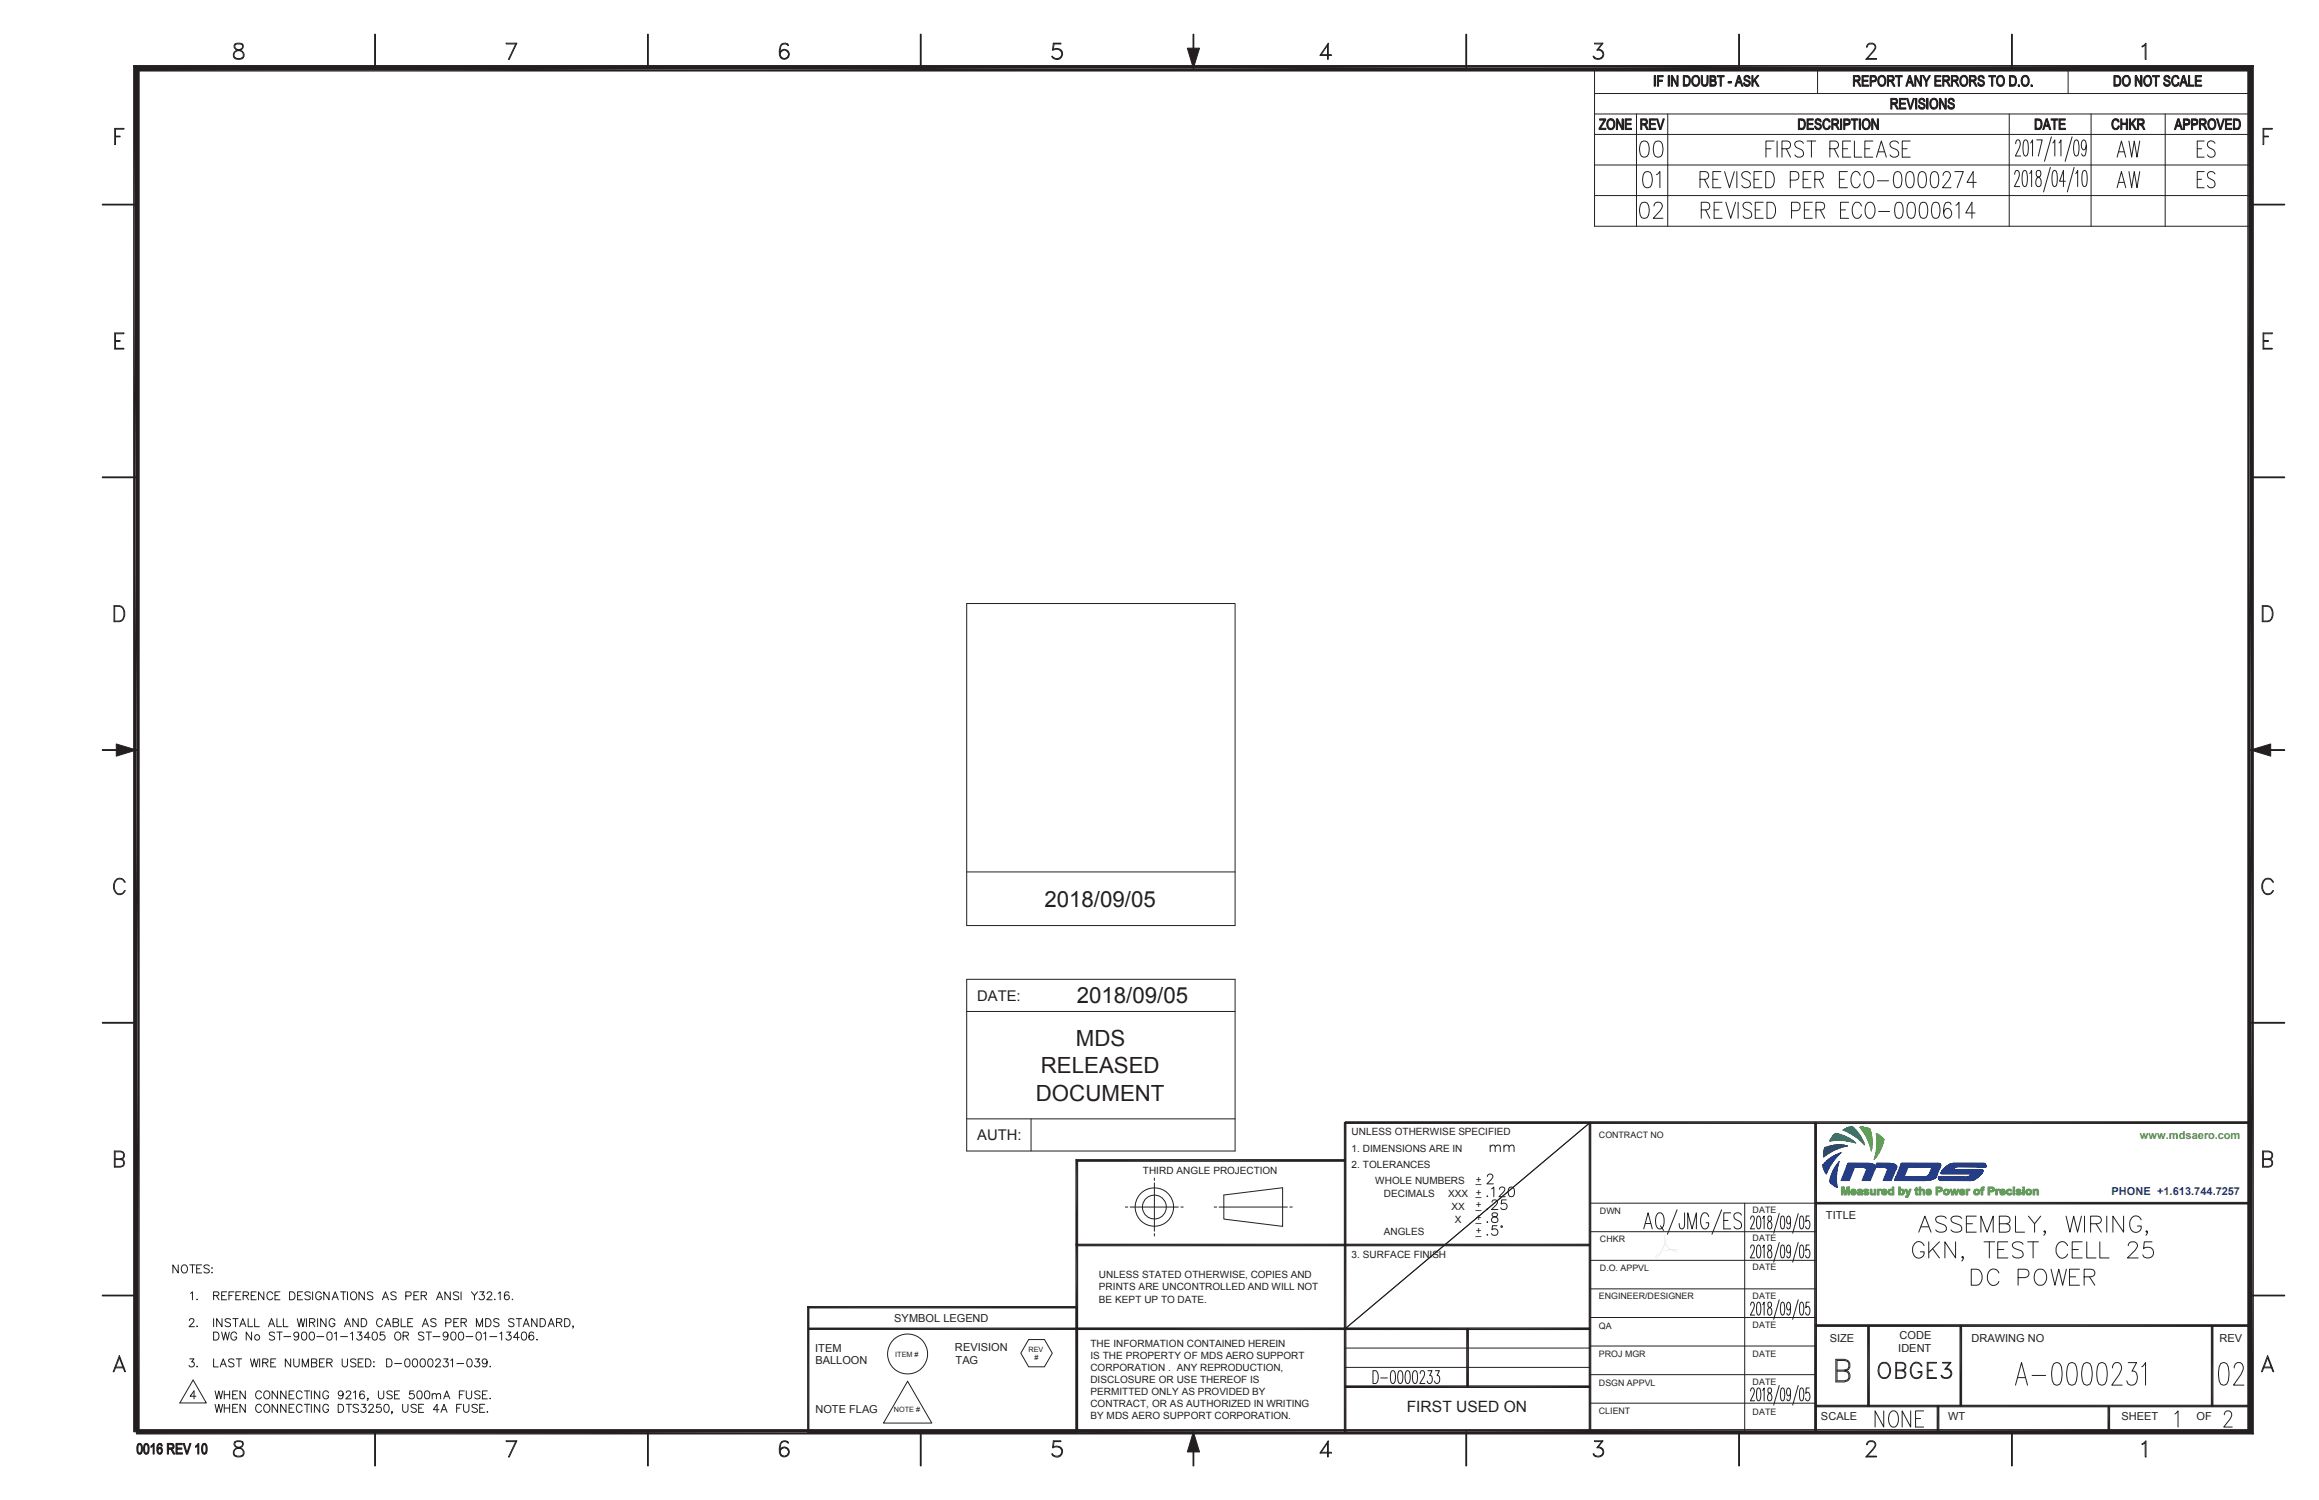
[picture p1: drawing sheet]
<svg xmlns="http://www.w3.org/2000/svg" width="432mm" height="279mm" viewBox="0 0 432 279" stroke-linecap="round" stroke-linejoin="round" font-family="sans-serif">
<defs><g id="words">
<g font-size="4.1" fill="#231f20">
<text x="194.5" y="168.9">2018/09/05</text>
<text x="200.5" y="186.9">2018/09/05</text>
<text x="200.3" y="194.8">MDS</text>
<text x="193.8" y="199.9">RELEASED</text>
<text x="192.9" y="205">DOCUMENT</text>
</g>
<text font-size="2.9" fill="#231f20" x="261.9" y="263">FIRST USED ON</text>
<g font-size="2.8" fill="#231f20">
<text x="182" y="186.4">DATE:</text>
<text x="182" y="212.4">AUTH:</text>
</g>
<text font-size="2.1" fill="#55a545" x="398.5" y="212.1">www.mdsaero.com</text>
<g font-size="2.1" fill="#231f20">
<text x="340" y="227">TITLE</text>
<text x="151.8" y="251.8">ITEM</text>
<text x="166.5" y="246.3">SYMBOL LEGEND</text>
<text x="177.8" y="251.6">REVISION</text>
<text x="340.7" y="250">SIZE</text>
<text x="353.5" y="251.8">IDENT</text>
<text x="353.7" y="249.5">CODE</text>
<text x="367.1" y="250">DRAWING NO</text>
<text x="413.3" y="250">REV</text>
<text x="151.8" y="254.1">BALLOON</text>
<text x="177.9" y="254">TAG</text>
<text x="151.8" y="263.2">NOTE FLAG</text>
<text x="339.1" y="264.4">SCALE</text>
<text x="362.8" y="264.4">WT</text>
<text x="395" y="264.4">SHEET</text>
<text x="409" y="264.4">OF</text>
</g>
<text font-size="2.1" fill="#253d87" x="393.1" y="222.6">PHONE +1.613.744.7257</text>
<g font-size="1.9" fill="#231f20">
<text x="251.7" y="211.5">UNLESS OTHERWISE SPECIFIED</text>
<text x="251.7" y="214.5">1. DIMENSIONS ARE IN</text>
<text x="212.8" y="218.7">THIRD ANGLE PROJECTION</text>
<text x="251.7" y="217.5">2. TOLERANCES</text>
<text x="256.1" y="220.5">WHOLE NUMBERS</text>
<text x="274.8" y="220.3">_</text>
<text x="274.8" y="220.3">+</text>
<text x="257.7" y="222.9">DECIMALS</text>
<text x="269.7" y="222.9">XXX</text>
<text x="270.3" y="225.3">XX</text>
<text x="270.9" y="227.7">X</text>
<text x="274.8" y="222.8">_</text>
<text x="274.8" y="222.7">+</text>
<text x="274.8" y="227.5">_</text>
<text x="274.8" y="227.5">+</text>
<text x="274.8" y="225.1">_</text>
<text x="274.8" y="225.1">+</text>
<text x="257.7" y="230.1">ANGLES</text>
<text x="274.8" y="229.9">+</text>
<text x="274.8" y="230">_</text>
<text x="204.6" y="238.1">UNLESS STATED OTHERWISE, COPIES AND</text>
<text x="251.7" y="234.3">3. SURFACE FINISH</text>
<text x="204.6" y="240.4">PRINTS ARE UNCONTROLLED AND WILL NOT</text>
<text x="204.6" y="242.7">BE KEPT UP TO DATE.</text>
<text x="203" y="250.8">THE INFORMATION CONTAINED HEREIN</text>
<text x="203" y="253.1">IS THE PROPERTY OF MDS AERO SUPPORT</text>
<text x="203" y="255.4">CORPORATION . ANY REPRODUCTION,</text>
<text x="203" y="257.6">DISCLOSURE OR USE THEREOF IS</text>
<text x="203" y="262.1">CONTRACT, OR AS AUTHORIZED IN WRITING</text>
<text x="203" y="259.8">PERMITTED ONLY AS PROVIDED BY</text>
<text x="203" y="264.4">BY MDS AERO SUPPORT CORPORATION.</text>
</g>
<g font-size="1.7" fill="#231f20">
<text x="297.7" y="211.9">CONTRACT NO</text>
<text x="297.9" y="226.1">DWN</text>
<text x="326.3" y="225.8">DATE</text>
<text x="297.9" y="231.4">CHKR</text>
<text x="326.3" y="231.1">DATE</text>
<text x="297.9" y="236.7">D.O. APPVL</text>
<text x="326.3" y="236.6">DATE</text>
<text x="297.7" y="242">ENGINEER/DESIGNER</text>
<text x="326.3" y="242">DATE</text>
<text x="297.7" y="247.5">QA</text>
<text x="326.3" y="247.4">DATE</text>
<text x="297.7" y="252.8">PROJ MGR</text>
<text x="326.3" y="252.8">DATE</text>
<text x="297.7" y="258.2">DSGN APPVL</text>
<text x="297.7" y="263.5">CLIENT</text>
<text x="326.3" y="263.5">DATE</text>
<text x="326.3" y="258.1">DATE</text>
</g>
<g font-size="1.4" fill="#231f20">
<text x="191.5" y="251.8">REV</text>
<text x="166.7" y="252.7">ITEM #</text>
<text x="192.6" y="253.3">#</text>
<text x="166.4" y="263">NOTE #</text>
</g>
</g></defs>
<g fill="none" stroke="#231f20" stroke-width=".19">
<path d="M296.1 209.1l-45.6 38.4M33.2 235.6v1.5l-1-1.5v1.5M33.9 235.8l.3-.2a.75 .75 0 0 1 .7 .8 .75 .75 0 0 1-.7 .7 .89 .89 0 0 1-.3-1.3zM35.3 235.6h1M35.8 235.6v1.5M36.6 236.3h.6M37.5 235.6h-.9v1.5h.9M39 235.8a.56 .56 0 0 0-.6-.2 .56 .56 0 0 0-.4 .4l.1 .2 .7 .3 .2 .4a.65 .65 0 0 1-1 0M39.4 236.2h.1zM39.5 237v.1zM35.3 246l.2-.4 .5 .1 .1 .2-.2 .5-.7 .7h1M35.3 253.1h.8l-.4 .6a.49 .49 0 0 1 .4 .8 .49 .49 0 0 1-.9-.2"/>
<path d="M35.5 240.9l.3-.3v1.5M36.7 247v.1l.1-.1M36.7 242v.1l.1-.1M36.7 254.5l-.1 .1h.2M39.8 245.6v1.5M39.8 241.3h.8l.2-.3-.1-.2-.9-.2v1.5M39.8 248.1h.5a.81 .81 0 0 1 .5 .8 .81 .81 0 0 1-.5 .7h-.5zM39.8 253.1v1.5h.8M40.3 241.3l.5 .8M41 254.6l.6-1.5 .5 1.5M41.2 254.1h.7M41.3 241.3h.5"/>
<path d="M41.3 248.1l.3 1.5 .4-1.5 .4 1.5 .3-1.5M41.3 245.6v1.5l-1-1.5v1.5M42.2 240.6h-.9v1.5h.9M42.6 241.3h.6M42.9 245.8a.64 .64 0 0 0-1 .1l.2 .3 .7 .3 .1 .4a.64 .64 0 0 1-1 0M43.3 245.6h1M43.6 240.6h-1v1.5M43.6 253.3a.56 .56 0 0 0-.6-.2 .56 .56 0 0 0-.4 .4l.1 .2 .8 .3 .1 .4a.66 .66 0 0 1-1 0M43.9 245.6v1.5M43.9 241.3h.6M44 253.1h1M44.1 248.5l-.2-.3a.74 .74 0 0 0-.9 .4 .74 .74 0 0 0 .2 .9l.5 .1 .3-.2 .1-.4h-.4"/>
<path d="M44.5 253.1v1.5M44.6 247.1l.6-1.5 .6 1.5M44.9 246.6h.7M44.9 240.6h-1v1.5h1M45.3 241.3h.8l.2-.3-.1-.2-.9-.2v1.5M45.8 241.3l.5 .8M46.2 245.6v1.5h.9M46.6 253.1l.4 1.5 .3-1.5 .4 1.5 .4-1.5M46.8 241.3h.5M46.8 248.1v1.5l-1-1.5v1.5M47.4 245.6v1.5h.9M47.7 240.6h-.9v1.5h.9"/>
<path d="M48.3 253.1v1.5M48.9 253.8l.9-.1 .1-.2-.1-.2-.2-.2h-.7v1.5M49.1 240.6v1.5l-1-1.5v1.5M49.4 253.8l.5 .8M50 247.1l.6-1.5 .5 1.5M50.2 246.6h.7M50.4 253.8h.6M50.8 241a.61 .61 0 0 0-.9-.3 .61 .61 0 0 0-.2 .8 .56 .56 0 0 0 .4 .6 .56 .56 0 0 0 .7-.3M51.1 248.3a.62 .62 0 0 0-1 .1l.2 .3 .7 .3 .1 .4a.66 .66 0 0 1-1 0M51.2 241.3h.6M51.3 253.1h-.9v1.5h.9M51.6 245.6v1.5h.8"/>
<path d="M51.6 248.1h1M52.1 248.1v1.5M52.1 240.6h-.9v1.5h.9M52.8 245.6v1.5h.8M52.9 249h1.2M53.9 240.6h.5a.78 .78 0 0 1 .5 .8 .78 .78 0 0 1-.5 .7h-.5zM54.1 253.1v1.5l-1-1.5v1.5M54.7 253.1v1.1a.52 .52 0 0 0 .5 .4 .52 .52 0 0 0 .5-.4v-1.1M55.4 245.6l.3 1.5 .4-1.5 .3 1.5 .4-1.5M55.4 241.3h.6M55.6 248.6a.47 .47 0 0 1-.6 .4 .47 .47 0 0 1-.2-.7 .47 .47 0 0 1 .8 0 1.08 1.08 0 0 1-.4 1.3l-.4-.2M56.3 254.6v-1.5l.6 1.5 .5-1.5v1.5"/>
<path d="M56.3 240.6h-.9v1.5h.9M56.3 248.2a.51 .51 0 0 1 .8 .2v.4a.65 .65 0 0 1-.5 .8 .98 .98 0 0 1-.3-1.4zM57.1 245.6v1.5M57.6 246.3h.9l.1-.3v-.3l-1-.1v1.5M57.8 240.8a.58 .58 0 0 0-1 .2l.1 .2 .7 .3 .2 .4a.68 .68 0 0 1-1 0M57.8 248.2l.3-.1a.85 .85 0 0 1 0 1.5h-.1a.94 .94 0 0 1-.2-1.4zM58 253.8l.8-.1 .2-.2-.1-.2-.3-.2h-.6v1.5h.6a.39 .39 0 0 0 .4-.4 .39 .39 0 0 0-.4-.4M58.1 246.3l.5 .8M58.2 240.6v1.5M59 249h1.3M59.1 245.6v1.5M59.5 253.8h.6"/>
<path d="M59.8 241a.6 .6 0 0 0-.8-.3 .6 .6 0 0 0-.2 .8 .53 .53 0 0 0 .5 .6 .53 .53 0 0 0 .5-.6h-.3M60.4 253.1h-.9v1.5h.9M60.7 245.6v1.5l-1-1.5v1.5M60.9 253.8l.8-.1 .1-.2v-.2l-.3-.2h-.6v1.5M61.1 248.2a.51 .51 0 0 1 .7 .2v.4a.65 .65 0 0 1-.5 .8 .98 .98 0 0 1-.2-1.4zM61.3 240.6v1.5l-1-1.5v1.5M61.3 253.8l.5 .8M61.8 242.1l.6-1.5 .6 1.5M62.1 241.6h.7M62.3 248.4l.3-.3v1.5M62.4 246a.56 .56 0 0 0-.7-.4 .56 .56 0 0 0-.4 .6 .7 .7 0 0 0 .7 .9l.4-.3v-.3h-.4M63.4 240.6h1"/>
<path d="M63.4 249h1.3M63.7 253.1v1.1a.5 .5 0 0 0 .5 .4 .5 .5 0 0 0 .5-.4v-1.1M63.9 240.6v1.5M64.1 247.1l.6-1.5 .6 1.5M64.3 246.6h.8M64.7 240.6v1.5M65.3 248.4l.3-.3v1.5M65.6 240.7a.72 .72 0 0 1 .8 .6 .72 .72 0 0 1-.7 .8 .87 .87 0 0 1-.1-1.4zM66.3 253.3a.56 .56 0 0 0-.6-.2 .56 .56 0 0 0-.4 .4l.1 .2 .8 .3 .1 .4a.66 .66 0 0 1-1 0M66.6 248.1h.8l-.5 .6a.5 .5 0 0 1 .4 .8 .5 .5 0 0 1-.9-.2M66.7 253.8h.6M66.7 245.6v1.5l-1-1.5v1.5"/>
<path d="M67.3 245.6h.5a.8 .8 0 0 1 .5 .8 .8 .8 0 0 1-.5 .7h-.5zM67.6 253.1h-.9v1.5h.9M67.8 240.6v1.5l-1-1.5v1.5M68.1 253.1h.5a.8 .8 0 0 1 .5 .8 .8 .8 0 0 1-.5 .7h-.5zM68.9 249.1h-1.1l.8-1v1.5M69.4 240.8a.58 .58 0 0 0-1 .2l.2 .2 .7 .3 .1 .4a.68 .68 0 0 1-1 0M69.5 248.2a.51 .51 0 0 1 .7 .2l.1 .4a.65 .65 0 0 1-.6 .8 .98 .98 0 0 1-.2-1.4zM69.6 253.7h.1zM69.6 254.6h.1zM71.2 242.1l.6-1.5 .5 1.5M71.2 246a.55 .55 0 0 0-.6-.4 .55 .55 0 0 0-.5 .6 .67 .67 0 0 0 .2 .7 .67 .67 0 0 0 .7 .1l.2-.2M71.4 241.6h.7"/>
<path d="M71.6 248.1h-.8v.7a.53 .53 0 0 1 .8 0 .53 .53 0 0 1-.1 .8 .53 .53 0 0 1-.8-.3M71.6 247.1l.6-1.5 .6 1.5M71.8 246.6h.8M72 253.1h.5a.81 .81 0 0 1 .5 .8 .81 .81 0 0 1-.5 .7h-.5zM73.5 254h1.3M73.8 240.8a.57 .57 0 0 0-1 .2l.1 .2 .7 .3 .2 .4a.65 .65 0 0 1-1 0M73.8 248.2a.73 .73 0 0 1 .9 .6 .73 .73 0 0 1-.8 .8 .89 .89 0 0 1-.1-1.4zM73.8 246.3a.4 .4 0 0 1 .4 .4 .4 .4 0 0 1-.4 .4h-.6v-1.5l.9 .1 .1 .3-.1 .3h-.9M74.7 245.6v1.5h.9M75.1 248.8h.8l.2-.3-.1-.2-.3-.2h-.6v1.5M75.6 253.2a.5 .5 0 0 1 .7 .2v.3a.65 .65 0 0 1-.5 .9 .97 .97 0 0 1-.2-1.4zM75.6 241.4l.8-.1 .2-.2-.1-.3-.9-.2v1.5"/>
<path d="M75.6 248.8l.5 .8M75.9 246.3h.6M76.9 245.6h-1v1.5h1M77 253.2a.5 .5 0 0 1 .7 .2l.1 .3a.65 .65 0 0 1-.6 .9 .97 .97 0 0 1-.2-1.4zM77.1 241.3h.5M78 240.6h-.9v1.5h.9M78.4 253.2a.5 .5 0 0 1 .7 .2l.1 .3a.65 .65 0 0 1-.6 .9 .97 .97 0 0 1-.2-1.4zM78.4 241.3h.9l.1-.3v-.2l-1-.2v1.5M78.6 247.1l.6-1.5 .6 1.5M78.8 246.6h.8M78.9 241.3l.5 .8M78.9 248.3a.62 .62 0 0 0-1 .1l.2 .3 .6 .2 .2 .2v.3l-.4 .2-.6-.2"/>
<path d="M79.4 248.1h.9M79.8 253.2a.5 .5 0 0 1 .8 .2v.3a.65 .65 0 0 1-.5 .9 .97 .97 0 0 1-.3-1.4zM79.8 248.1v1.5M80.6 249h1.3M81.1 253.5l.3-.4 .5 .1 .1 .2-.2 .5-.7 .7h1M81.2 245.8a.62 .62 0 0 0-1 .1l.1 .3 .7 .2 .2 .2v.3l-.5 .2-.5-.2M81.3 242.1l.6-1.5 .5 1.5M81.5 241.6h.7M82.6 253.1h.8l-.4 .6a.5 .5 0 0 1 .4 .8 .5 .5 0 0 1-.9-.2M83 246.4l.8-.1 .2-.2-.1-.4-.9-.1v1.5M83.4 248.6a.47 .47 0 0 1-.6 .4 .47 .47 0 0 1-.2-.7 .47 .47 0 0 1 .8 0 1.08 1.08 0 0 1-.4 1.3l-.4-.2M83.8 240.6v1.5l-1-1.5v1.5"/>
<path d="M83.9 253.4l.4-.3v1.5M84.1 248.2l.4-.1a.87 .87 0 0 1 0 1.5h-.2a.98 .98 0 0 1-.2-1.4zM84.5 246.3h.6M85.1 254h1.2M85.4 245.6h-.9v1.5h.9M85.4 240.8a.57 .57 0 0 0-1 .2l.2 .2 .7 .3 .1 .4a.65 .65 0 0 1-1 0M85.6 248.2a.51 .51 0 0 1 .7 .2v.4a.65 .65 0 0 1-.5 .8 .98 .98 0 0 1-.2-1.4zM85.9 246.3h.8l.1-.3v-.3l-.9-.1v1.5M85.9 240.6v1.5M86.3 246.3l.5 .8M86.8 249h1.3M87.1 253.2a.5 .5 0 0 1 .7 .2 .71 .71 0 0 1 .1 .8 .71 .71 0 0 1-.8 .4 1.2 1.2 0 0 1 0-1.4z"/>
<path d="M87.8 240.6l.5 .7 .6-.7M88.3 241.3v.8M88.5 253.1h.8l-.5 .6a.5 .5 0 0 1 .5 .4 .5 .5 0 0 1-.4 .6 .5 .5 0 0 1-.6-.4M88.7 247.1v-1.5l.6 1.5 .6-1.5v1.5M88.8 248.2a.51 .51 0 0 1 .8 .2 .7 .7 0 0 1 0 .8 .7 .7 0 0 1-.8 .3 1.17 1.17 0 0 1 0-1.3zM89.3 240.6h.8l-.4 .6a.5 .5 0 0 1 .5 .7 .5 .5 0 0 1-.9 .1l-.1-.2M90.1 248.4l.3-.3v1.5M90.4 245.6h.5a.8 .8 0 0 1 .5 .8 .8 .8 0 0 1-.5 .7h-.5zM90.7 253.6a.47 .47 0 0 1-.7 .4 .47 .47 0 0 1-.1-.7 .47 .47 0 0 1 .7 0 .8 .8 0 0 1-.5 1.3l-.2-.2M90.7 241l.3-.4 .5 .2a.46 .46 0 0 1-.1 .6l-.8 .7h1M91.2 249h1.3M91.3 254.5l-.1 .1h.2"/>
<path d="M92.1 242h.1M92.8 240.9l.3-.3v1.5M92.9 245.8a.62 .62 0 0 0-1 .1l.2 .3 .7 .3 .1 .4a.62 .62 0 0 1-1 0M93.1 248.4l.3-.3v1.5M94.3 248.1h.8l-.4 .6a.49 .49 0 0 1 .4 .8 .49 .49 0 0 1-.9-.2M94.8 240.8a.45 .45 0 0 0-.4-.2 .45 .45 0 0 0-.4 .3 .87 .87 0 0 0 .3 1.2 .47 .47 0 0 0 .5-.4 .47 .47 0 0 0-.4-.5 .47 .47 0 0 0-.5 .4M95.4 242h.1M95.7 245.8a.62 .62 0 0 0-1 .1l.1 .3 .7 .2 .2 .2v.3l-.5 .2-.5-.2M96.1 245.6h1M96.6 245.6v1.5M96.7 249.1h-1.1l.7-1v1.5M97.3 248.2l.3-.1a.87 .87 0 0 1 0 1.5h-.1a.98 .98 0 0 1-.2-1.4z"/>
<path d="M97.4 247.1l.6-1.5 .6 1.5M97.6 246.6h.7M99.3 248.3a.44 .44 0 0 0-.6-.1 .87 .87 0 0 0 .3 1.4 .46 .46 0 0 0 .4-.5 .46 .46 0 0 0-.4-.4 .46 .46 0 0 0-.5 .4M100 245.6v1.5l-1-1.5v1.5M100 249.5h-.1h.2M100.6 245.6h.4a.8 .8 0 0 1 .6 .8 .8 .8 0 0 1-.6 .7h-.4zM102.1 247.1l.5-1.5 .6 1.5M102.3 246.6h.7M103.6 246.3h.9l.1-.3v-.3l-1-.1v1.5M104.1 246.3l.5 .8M105.1 245.6h.5a.8 .8 0 0 1 .5 .8 .8 .8 0 0 1-.5 .7h-.5zM106.8 247h-.2h.2l-.2 .4"/>
<circle cx="47.9" cy="249.1" r=".5"/>
</g>
<path d="M221.1 9h2.3l-1.2 3.7z" fill="#231f20"/>
<path d="M221.1 9h2.3l-1.2 3.7z" fill="none" stroke="#231f20" stroke-width=".19"/>
<path d="M222.2 266.7l1.2 3.7h-2.3z" fill="#231f20"/>
<path d="M222.2 266.7l1.2 3.7h-2.3z" fill="none" stroke="#231f20" stroke-width=".19"/>
<g fill="#231f20">
<path d="M25.4 266.3h393.1l-393.1 .8z"/>
<path d="M25.4 267.1l393.1-.8 1.1 .8z"/>
</g>
<path d="M25.4 266.3h393.1l1.1 .8h-394.2z" fill="none" stroke="#231f20" stroke-width=".19"/>
<g fill="#231f20">
<path d="M418.5 13.2l1.1 253.9-1.1-.8z"/>
<path d="M419.6 12.2v254.9l-1.1-253.9z"/>
</g>
<path d="M419.6 12.2v254.9l-1.1-.8v-253.1z" fill="none" stroke="#231f20" stroke-width=".19"/>
<g fill="#231f20">
<path d="M25.9 13.2l393.7-1-1.1 1z"/>
<path d="M24.9 12.2h394.7l-393.7 1z"/>
</g>
<path d="M24.9 12.2h394.7l-1.1 1h-392.6z" fill="none" stroke="#231f20" stroke-width=".19"/>
<g fill="#231f20">
<path d="M24.9 12.2l1 1v253.5z"/>
<path d="M24.9 12.2l1 254.5h-1z"/>
<path d="M25.7 269h.3l-.2 .2a1.47 1.47 0 0 0 .2 1.5l.3 .1a.5 .5 0 0 1-.6 0 .5 .5 0 0 1-.2-.6v-.6z" fill-rule="evenodd"/>
</g>
<path d="M25.7 269h.3l-.2 .2a1.47 1.47 0 0 0 .2 1.5l.3 .1a.5 .5 0 0 1-.6 0 .5 .5 0 0 1-.2-.6v-.6z" fill="none" stroke="#231f20" stroke-width=".19"/>
<path d="M25.7 269a.55 .55 0 0 1 .7 0 .55 .55 0 0 1 .1 .6v.8l-.2 .4-.3-.1 .2-.1a1.51 1.51 0 0 0-.1-1.5h-.4z" fill-rule="evenodd" fill="#231f20"/>
<path d="M25.7 269a.55 .55 0 0 1 .7 0 .55 .55 0 0 1 .1 .6v.8l-.2 .4-.3-.1 .2-.1a1.51 1.51 0 0 0-.1-1.5h-.4z" fill="none" stroke="#231f20" stroke-width=".19"/>
<path d="M26.9 269h.3a1.22 1.22 0 0 0 0 1.7l.3 .1-.2 .1a.87 .87 0 0 1-.6-1.3z" fill-rule="evenodd" fill="#231f20"/>
<path d="M26.9 269h.3a1.22 1.22 0 0 0 0 1.7l.3 .1-.2 .1a.87 .87 0 0 1-.6-1.3z" fill="none" stroke="#231f20" stroke-width=".19"/>
<path d="M26.9 269.1a.54 .54 0 0 1 .7-.1 .54 .54 0 0 1 .2 .6l-.2 1.1h-.4l.3-.4 .1-.8-.3-.4z" fill-rule="evenodd" fill="#231f20"/>
<path d="M26.9 269.1a.54 .54 0 0 1 .7-.1 .54 .54 0 0 1 .2 .6l-.2 1.1h-.4l.3-.4 .1-.8-.3-.4z" fill="none" stroke="#231f20" stroke-width=".19"/>
<path d="M28.1 269.3l.2-.1 .2 .1-.4 .3z" fill-rule="evenodd" fill="#231f20"/>
<path d="M28.1 269.3l.2-.1 .2 .1-.4 .3z" fill="none" stroke="#231f20" stroke-width=".19"/>
<path d="M28.6 268.9h.1v1.9h-.2v-1.5l-.2-.1z" fill-rule="evenodd" fill="#231f20"/>
<path d="M28.6 268.9h.1v1.9h-.2v-1.5l-.2-.1z" fill="none" stroke="#231f20" stroke-width=".19"/>
<path d="M29.7 269.8l.4-.1 .1 .5-.1 .6-.3-.1a.49 .49 0 0 0 .3-.5 .49 .49 0 0 0-.4-.4z" fill-rule="evenodd" fill="#231f20"/>
<path d="M29.7 269.8l.4-.1 .1 .5-.1 .6-.3-.1a.49 .49 0 0 0 .3-.5 .49 .49 0 0 0-.4-.4z" fill="none" stroke="#231f20" stroke-width=".19"/>
<path d="M29.5 269.6h.3l.3 .1-.7 .1z" fill-rule="evenodd" fill="#231f20"/>
<path d="M29.5 269.6h.3l.3 .1-.7 .1z" fill="none" stroke="#231f20" stroke-width=".19"/>
<path d="M29.8 269h.3l.1 .3-.2 .1z" fill-rule="evenodd" fill="#231f20"/>
<path d="M29.8 269h.3l.1 .3-.2 .1z" fill="none" stroke="#231f20" stroke-width=".19"/>
<path d="M29.5 268.9l.6 .1a.57 .57 0 0 0-.6 .3 .57 .57 0 0 0 0 .6v.5l.1 .2 .5 .2a.54 .54 0 0 1-.7 0 .54 .54 0 0 1-.2-.6l.1-.9z" fill-rule="evenodd" fill="#231f20"/>
<path d="M29.5 268.9l.6 .1a.57 .57 0 0 0-.6 .3 .57 .57 0 0 0 0 .6v.5l.1 .2 .5 .2a.54 .54 0 0 1-.7 0 .54 .54 0 0 1-.2-.6l.1-.9z" fill="none" stroke="#231f20" stroke-width=".19"/>
<path d="M31.6 270h.5l.5 .8h-.3l-.5-.8z" fill-rule="evenodd" fill="#231f20"/>
<path d="M31.6 270h.5l.5 .8h-.3l-.5-.8z" fill="none" stroke="#231f20" stroke-width=".19"/>
<path d="M31.9 269.1l.3-.2 .2 .2-.1 .7-.9-.1h.6l.2-.1-.1-.4z" fill-rule="evenodd" fill="#231f20"/>
<path d="M31.9 269.1l.3-.2 .2 .2-.1 .7-.9-.1h.6l.2-.1-.1-.4z" fill="none" stroke="#231f20" stroke-width=".19"/>
<path d="M31.2 268.9h1l-.3 .2h-.5v.6l.9 .1-.3 .1-.6 .1v.8h-.2z" fill-rule="evenodd" fill="#231f20"/>
<path d="M31.2 268.9h1l-.3 .2h-.5v.6l.9 .1-.3 .1-.6 .1v.8h-.2z" fill="none" stroke="#231f20" stroke-width=".19"/>
<path d="M32.8 268.9h1.1v.2h-.9v.6h.9v.2h-.9v.7h1v.2h-1.2z" fill-rule="evenodd" fill="#231f20"/>
<path d="M32.8 268.9h1.1v.2h-.9v.6h.9v.2h-.9v.7h1v.2h-1.2z" fill="none" stroke="#231f20" stroke-width=".19"/>
<path d="M35.3 268.9h.3l-.7 1.9h-.2z" fill-rule="evenodd" fill="#231f20"/>
<path d="M35.3 268.9h.3l-.7 1.9h-.2z" fill="none" stroke="#231f20" stroke-width=".19"/>
<path d="M34.1 268.9h.2l.5 1.7-.1 .2z" fill-rule="evenodd" fill="#231f20"/>
<path d="M34.1 268.9h.2l.5 1.7-.1 .2z" fill="none" stroke="#231f20" stroke-width=".19"/>
<path d="M36.4 269.3l.2-.1 .2 .1-.4 .3z" fill-rule="evenodd" fill="#231f20"/>
<path d="M36.4 269.3l.2-.1 .2 .1-.4 .3z" fill="none" stroke="#231f20" stroke-width=".19"/>
<path d="M36.9 268.9h.1v1.9h-.2v-1.5l-.2-.1z" fill-rule="evenodd" fill="#231f20"/>
<path d="M36.9 268.9h.1v1.9h-.2v-1.5l-.2-.1z" fill="none" stroke="#231f20" stroke-width=".19"/>
<path d="M37.7 269h.4l-.3 .4v1.1l.5 .3a.5 .5 0 0 1-.5 0 .5 .5 0 0 1-.3-.6z" fill-rule="evenodd" fill="#231f20"/>
<path d="M37.7 269h.4l-.3 .4v1.1l.5 .3a.5 .5 0 0 1-.5 0 .5 .5 0 0 1-.3-.6z" fill="none" stroke="#231f20" stroke-width=".19"/>
<path d="M37.8 269a.55 .55 0 0 1 .6 0 .55 .55 0 0 1 .2 .6l-.1 .8-.2 .4-.2-.1 .1-.1a1.58 1.58 0 0 0-.1-1.5h-.4z" fill-rule="evenodd" fill="#231f20"/>
<path d="M24.9 12.2l1 1v253.5h-1zM21.5 164a1.05 1.05 0 0 1 1.8 .3l-.7-.6a1.01 1.01 0 0 0-1.3 1.1 1.52 1.52 0 0 0 .7 1.7h.6l.7-.6a1.11 1.11 0 0 1-1.3 .7 1.11 1.11 0 0 1-.9-1.1v-.7zM19 190.4h6.4v.2h-6.4zM19 190.5h6.4M21.4 215.8h1l.5-.1 .1-.3-.1-.7-.5-.2h-1v2.8l1.5-.2 .1-.3-.1-.7-1.5-.1M22.4 215.8a.78 .78 0 0 1 .8 .8 .78 .78 0 0 1-.8 .8h-1.1v-3h1.1a.79 .79 0 0 1 .8 .8 .79 .79 0 0 1-.8 .8M19 241.2h6.4v.2h-6.4zM19 241.3h6.4M21.4 254.8h1.7M21.5 254.6h1.4M22.2 252.5l1.2 3h-.2l-1-2.6-1 2.6h-.1zM37.8 269a.55 .55 0 0 1 .6 0 .55 .55 0 0 1 .2 .6l-.1 .8-.2 .4-.2-.1 .1-.1a1.58 1.58 0 0 0-.1-1.5h-.4z" fill="none" stroke="#231f20" stroke-width=".19"/>
<path d="M21.7 138.6l3.7 1.1-3.7 1.1z" fill="#231f20"/>
<g fill="none" stroke="#231f20" stroke-width=".19">
<path d="M43.6 10.6l.4 .3M43.7 8.2a.71 .71 0 0 0 .5 1.1 1.04 1.04 0 0 1 1.1 .8v.4a1.02 1.02 0 0 1-1.7 0 .81 .81 0 0 1 .6-1 1.09 1.09 0 0 0 1.1-.7v-.3a1.12 1.12 0 0 0-1.6-.3zM43.7 8.3l.5-.1 1 .1M43.9 8.2a.6 .6 0 0 0 .3 1 1.06 1.06 0 0 1 1.1 .5 1.06 1.06 0 0 1-.1 1.2 1.2 1.2 0 0 1-1.7-.4 1.13 1.13 0 0 1 1.2-1.3 .59 .59 0 0 0 .3-1M45.3 10.6l-.4 .3M69.8 6.4h.1v6.3h-.1zM69.8 6.4v6.3M96.1 8l-1.4 3h.1l1.4-3h-1.9v.2h1.8M120.6 6.4h.1v6.3h-.1zM120.6 6.4v6.3M145.3 10.3l.2 .5 .5 .1 .5-.1 .3-.5M145.3 9.9l.2-.4 .5-.2 .5 .2 .3 .4"/>
<path d="M145.5 8.3l.5-.1 .7 .1M145.7 8.2a2.8 2.8 0 0 0-.3 2.4l.4 .3M145.8 9.3l-.4 .3-.1 .5M146.3 9.3a.85 .85 0 0 1 .4 1.3l-.4 .3M146.5 8.2l.2 .3h.1a.86 .86 0 0 0-.8-.5 .86 .86 0 0 0-.7 .6 2.9 2.9 0 0 0 0 2.1 .93 .93 0 0 0 1.4 .1 .93 .93 0 0 0-.1-1.4 .93 .93 0 0 0-1.3 .2M171.4 6.4h.1v6.3h-.1zM171.4 6.4v6.3M196 10.6l.4 .3M197.1 9.2a.92 .92 0 0 1 .6 .8 .92 .92 0 0 1-.6 .9M197.7 9.8a1.21 1.21 0 0 0-1.7-.5l.1-1.3h1.4v.2h-1.2l-.2 1a1.11 1.11 0 0 1 1.7 .9 1.03 1.03 0 0 1-1.3 .9l-.5-.2-.2-.3h.2a.96 .96 0 0 0 .9 .4 .96 .96 0 0 0 .8-.6M222.1 6.4h.2v6.3h-.2zM222.2 6.4v6.3"/>
<path d="M19 38h6.4v.2h-6.4zM19 38.1h6.4M21.4 23.9h1.7v.2h-1.6v2.8h-.1zM21.5 25.4h.9v.1h-.9M21.4 62h1.7v.2h-1.6v2.7h1.6v.1h-1.7zM21.5 63.4h.9v.2h-.9M19 88.8h6.4v.2h-6.4zM19 88.9h6.4M21.2 112.8h1a1.64 1.64 0 0 1 .7 2.6l-.3 .3-.4 .1h-1zM21.4 112.9h.8a1.45 1.45 0 0 1 .7 2.2l-.3 .4-.4 .2h-.8zM19 139.6h6.4v.2h-6.4zM19 139.7h6.4"/>
<path d="M21.7 138.6l3.7 1.1-3.7 1.1zM421.5 164a1.05 1.05 0 0 1 1.8 .3l-.7-.6a1.01 1.01 0 0 0-1.3 1.1 1.52 1.52 0 0 0 .7 1.7h.6l.7-.6a1.11 1.11 0 0 1-1.3 .7 1.11 1.11 0 0 1-.8-1.1v-.7zM419.1 190.4h6.3v.2h-6.3zM419.1 190.5h6.3M250.3 209.1h.3v57.6h-.3zM250.5 209h168.6v.3h-168.6zM295.9 209.1h.3v57.6h-.3zM337.9 209.1h.3v57.6h-.3zM421.4 215.8h1l.5-.1 .1-.3-.1-.7-.5-.2h-1v2.8l1.5-.2 .1-.3-.1-.7-1.5-.1M422.4 215.8a.78 .78 0 0 1 .8 .8 .78 .78 0 0 1-.8 .8h-1.1v-3h1.1a.79 .79 0 0 1 .8 .8 .79 .79 0 0 1-.8 .8M250.5 231.8h45.6v.3h-45.6zM296.1 234.8h42"/>
<path d="M296.1 229.4h42M296.1 224.1h42M324.9 224.1v42.6M338.1 224h81v.3h-81zM250.5 258.1h45.6v.3h-45.6zM250.5 247.4h45.6v.3h-45.6zM250.5 254.7h45.6M250.5 251.1h45.6M273.1 247.5h.3v10.8h-.3zM296.1 256.1h42M296.1 240.1h42M296.1 250.7h42"/>
<path d="M296.1 245.4h42M338.1 246.8h81v.3h-81zM342.1 255.2h1.4l.5-.2 .3-.4v-.6l-.3-.4-.5-.2h-1.4v3.8h1.4l.5-.2 .3-.4v-.6l-.3-.4-.5-.2h-1.4M343.5 255.2a1.1 1.1 0 0 1 1 1.1 1.1 1.1 0 0 1-1 1.1h-1.7M343.5 255.4a1.1 1.1 0 0 0 1-1.1 1.1 1.1 0 0 0-1-1.1h-1.7v4.2M347.8 247h.3v15h-.3zM350 254.2a1.09 1.09 0 0 1 1.2-.4 1.09 1.09 0 0 1 .8 1 1.43 1.43 0 0 1-1.4 2 1.78 1.78 0 0 1-.6-2.6zM350.3 254a1.02 1.02 0 0 1 1.6 .9 1.39 1.39 0 0 1-.9 1.7 .97 .97 0 0 1-1.1-1v-.7zM353.1 255.2h1l.5-.2 .1-.2-.1-.8-.5-.1h-1v2.7h1l.5-.1 .1-.3-.1-.7-.5-.2h-1M354.1 255.2a.78 .78 0 0 1 .8 .8 .78 .78 0 0 1-.8 .8h-1.1v-3h1.1a.78 .78 0 0 1 .8 .8 .78 .78 0 0 1-.8 .7M356 254.2a1.04 1.04 0 0 1 1-.5 1.04 1.04 0 0 1 .9 .8h-.2a.97 .97 0 0 0-1.1-.6 .97 .97 0 0 0-.7 1 1.52 1.52 0 0 0 .7 1.7h.5a.85 .85 0 0 0 .6-1h-.6v-.1h.8a1.05 1.05 0 0 1-.8 1.3 1.05 1.05 0 0 1-1.2-.7 1.87 1.87 0 0 1 .1-1.9zM358.9 253.8h1.7v.1h-1.6v2.7h1.6v.2h-1.7z"/>
<path d="M359 255.2h.9v.1h-.9M361.6 256.3l.4 .3M362.3 254.9a.96 .96 0 0 1 1.1 1 .96 .96 0 0 1-1.3 .9l-.4-.2-.3-.4h.2a.95 .95 0 0 0 .9 .5 .95 .95 0 0 0 .8-.6M362.7 255l.4 .3 .2 .5-.2 .5-.4 .3M363.1 253.9h-1.4v-.1h1.6l-1 1.2M363.1 253.8l-1 1.2 .9 .2 .3 .4M365 246.9h.3v15h-.3zM411.8 246.9h.3v15h-.3zM419.1 241.2h6.3v.2h-6.3zM419.1 241.3h6.3M421.4 254.8h1.7M421.5 254.6h1.5"/>
<path d="M422.2 252.5l1.2 3h-.2l-1-2.6-1 2.6h-.1zM43.6 271l.4 .2M43.7 268.7l.5-.2 1 .2M43.7 268.5a.71 .71 0 0 0 .5 1.2 1.04 1.04 0 0 1 1.1 .7v.4a1.02 1.02 0 0 1-1.7 0 .81 .81 0 0 1 .6-1 1.09 1.09 0 0 0 1.1-.7v-.3a1.12 1.12 0 0 0-1.6-.3zM43.9 268.5a.6 .6 0 0 0 .3 1 1.06 1.06 0 0 1 1.1 .5 1.06 1.06 0 0 1-.1 1.2 1.2 1.2 0 0 1-1.7-.4 1.13 1.13 0 0 1 1.2-1.3 .59 .59 0 0 0 .3-1M45.3 271l-.4 .2M69.8 266.7h.1v6.4h-.1zM69.8 266.7v6.4M96.1 268.4l-1.4 3h.1l1.4-3h-1.9v.1h1.8M120.6 266.7h.1v6.4h-.1zM120.6 266.7v6.4M145.3 270.7l.2 .4 .5 .1 .5-.1 .3-.4"/>
<path d="M145.3 270.2l.2-.4 .5-.1 .5 .1 .3 .4M145.5 268.7l.5-.2 .7 .2M145.7 268.5a2.8 2.8 0 0 0-.3 2.5l.4 .2M145.8 269.7l-.4 .2-.1 .5M146.3 269.7a.85 .85 0 0 1 .4 1.3l-.4 .2M146.5 268.5l.2 .3h.1a.86 .86 0 0 0-.8-.4 .86 .86 0 0 0-.7 .5 2.9 2.9 0 0 0 0 2.1 .93 .93 0 0 0 1.4 .1 .93 .93 0 0 0-.1-1.4 .93 .93 0 0 0-1.3 .2M171.4 266.7h.1v6.4h-.1zM171.4 266.7v6.4M196 271l.4 .2M197.1 269.5a.92 .92 0 0 1 .6 .9 .92 .92 0 0 1-.6 .8M197.7 270.1a1.21 1.21 0 0 0-1.7-.4l.1-1.3h1.4v.1h-1.2l-.2 1a1.11 1.11 0 0 1 1.7 1 1.03 1.03 0 0 1-1.3 .9l-.5-.3-.2-.3h.2a.96 .96 0 0 0 .9 .5 .96 .96 0 0 0 .8-.6M222.1 266.7h.2v6.4h-.2z"/>
<path d="M222.2 266.7v6.4M245.9 270.5h2v.2h-2.1l1.5-2.3v3h-.1v-2.6l-1.3 1.9M272.9 266.7h.2v6.4h-.2zM273 266.7v6.4M296.1 261.4h42M296.8 271l.4 .2M297.5 269.5a.97 .97 0 0 1 1.1 1 .97 .97 0 0 1-1.3 .9l-.4-.2-.3-.4h.2a.96 .96 0 0 0 .9 .5 .96 .96 0 0 0 .8-.6M297.9 269.7a.85 .85 0 0 1 .4 1.3l-.4 .2M298.3 268.5h-1.4v-.1h1.6l-1 1.3M298.3 268.4l-1 1.3 .9 .1 .3 .4M323.7 266.7h.2v6.4h-.2zM323.8 266.7v6.4"/>
<path d="M338.1 261.7h81v.3h-81zM347.6 271.2h1.8v.2h-2l1.6-1.9a.59 .59 0 0 0-.3-1h-.6l-.2 .2-.2 .4h-.1a.79 .79 0 0 1 .5-.7h.6a.74 .74 0 0 1 .4 1.1l-1.5 1.9M360.7 261.9h.3v4.8h-.3zM374.5 266.7h.2v6.4h-.2zM374.6 266.7v6.4M392.5 261.9h.3v4.8h-.3zM398.9 268.9l.7-.5v3h-.2v-2.7l-.5 .4z"/>
</g>
<g fill="none" stroke="#231f20" stroke-width=".3">
<path d="M296.1 209.1v57.6M419.1 209.1h-168.6v57.6M250.5 231.9h45.6M338.1 224.1h81M250.5 258.3h45.6M250.5 247.5h45.6M273.3 247.5v10.8M338.1 246.9h81M347.9 247v15M365.1 246.9v15M411.9 246.9v15M338.1 261.9h81"/>
<path d="M392.7 261.9v4.8"/>
</g>
<path d="M338.1 209.1v57.6M360.9 261.9v4.8" fill="none" stroke="#231f20" stroke-width=".32"/>
<path d="M419.1 139.7l3.7-1.1v2.2z" fill="#231f20"/>
<path d="M419.1 139.7l3.7-1.1v2.2zM419.1 139.7h6.3" fill="none" stroke="#231f20" stroke-width=".19"/>
<path d="M405.5 22.1h.2l-.4 1.2 .7 .2h-.7l-.2 .6h-.2z" fill-rule="evenodd" fill="#231f20"/>
<path d="M405.5 22.1h.2l-.4 1.2 .7 .2h-.7l-.2 .6h-.2z" fill="none" stroke="#231f20" stroke-width=".19"/>
<path d="M405.7 22.1l.7 2h-.3l-.1-.6-.7-.2h.6l-.3-.9z" fill-rule="evenodd" fill="#231f20"/>
<path d="M405.7 22.1l.7 2h-.3l-.1-.6-.7-.2h.6l-.3-.9z" fill="none" stroke="#231f20" stroke-width=".19"/>
<path d="M407.2 22.4l.4-.2a.71 .71 0 0 1 0 .9h-.8l.7-.1v-.5z" fill-rule="evenodd" fill="#231f20"/>
<path d="M407.2 22.4l.4-.2a.71 .71 0 0 1 0 .9h-.8l.7-.1v-.5z" fill="none" stroke="#231f20" stroke-width=".19"/>
<path d="M406.5 22.1l1.1 .1-.8 .2v.7h.8l-.1 .2h-.7v.8h-.3z" fill-rule="evenodd" fill="#231f20"/>
<path d="M406.5 22.1l1.1 .1-.8 .2v.7h.8l-.1 .2h-.7v.8h-.3z" fill="none" stroke="#231f20" stroke-width=".19"/>
<path d="M408.7 22.4l.4-.2a.74 .74 0 0 1 0 .9h-.8l.7-.1v-.5z" fill-rule="evenodd" fill="#231f20"/>
<path d="M408.7 22.4l.4-.2a.74 .74 0 0 1 0 .9h-.8l.7-.1v-.5z" fill="none" stroke="#231f20" stroke-width=".19"/>
<path d="M408.1 22.1l1 .1-.8 .2v.7h.8l-.8 .2v.8h-.2z" fill-rule="evenodd" fill="#231f20"/>
<path d="M408.1 22.1l1 .1-.8 .2v.7h.8l-.8 .2v.8h-.2z" fill="none" stroke="#231f20" stroke-width=".19"/>
<path d="M410 23.2l.5 .1 .5 .8h-.3l-.4-.7z" fill-rule="evenodd" fill="#231f20"/>
<path d="M410 23.2l.5 .1 .5 .8h-.3l-.4-.7z" fill="none" stroke="#231f20" stroke-width=".19"/>
<path d="M410.3 22.4l.3-.2 .1 .2 .1 .3-.1 .3h-1h.7l.1-.1v-.5z" fill-rule="evenodd" fill="#231f20"/>
<path d="M410.3 22.4l.3-.2 .1 .2 .1 .3-.1 .3h-1h.7l.1-.1v-.5z" fill="none" stroke="#231f20" stroke-width=".19"/>
<path d="M409.5 22.1l1.1 .1-.3 .2h-.6v.6h1l-.3 .2h-.7v.9h-.2z" fill-rule="evenodd" fill="#231f20"/>
<path d="M409.5 22.1l1.1 .1-.3 .2h-.6v.6h1l-.3 .2h-.7v.9h-.2z" fill="none" stroke="#231f20" stroke-width=".19"/>
<path d="M411.8 22.3l.4-.1a1.24 1.24 0 0 1-.1 1.9l-.7-.1a.88 .88 0 0 0 1-.6 .88 .88 0 0 0-.6-1.1z" fill-rule="evenodd" fill="#231f20"/>
<path d="M411.8 22.3l.4-.1a1.24 1.24 0 0 1-.1 1.9l-.7-.1a.88 .88 0 0 0 1-.6 .88 .88 0 0 0-.6-1.1z" fill="none" stroke="#231f20" stroke-width=".19"/>
<path d="M411.3 22.3a.68 .68 0 0 1 .9-.1 .89 .89 0 0 0-.9 .7 .89 .89 0 0 0 .5 1l-.4 .1a1.3 1.3 0 0 1-.1-1.7z" fill-rule="evenodd" fill="#231f20"/>
<path d="M411.3 22.3a.68 .68 0 0 1 .9-.1 .89 .89 0 0 0-.9 .7 .89 .89 0 0 0 .5 1l-.4 .1a1.3 1.3 0 0 1-.1-1.7z" fill="none" stroke="#231f20" stroke-width=".19"/>
<path d="M414 22.1h.2l-.6 2h-.3z" fill-rule="evenodd" fill="#231f20"/>
<path d="M414 22.1h.2l-.6 2h-.3z" fill="none" stroke="#231f20" stroke-width=".19"/>
<path d="M412.7 22.1h.3l.4 1.8-.1 .2z" fill-rule="evenodd" fill="#231f20"/>
<path d="M412.7 22.1h.3l.4 1.8-.1 .2z" fill="none" stroke="#231f20" stroke-width=".19"/>
<path d="M414.4 22.1h1.1v.3h-.9v.6h.9v.2h-.9v.7h1v.2h-1.2z" fill-rule="evenodd" fill="#231f20"/>
<path d="M414.4 22.1h1.1v.3h-.9v.6h.9v.2h-.9v.7h1v.2h-1.2z" fill="none" stroke="#231f20" stroke-width=".19"/>
<path d="M416.4 22.4l.5-.1a1.44 1.44 0 0 1 0 1.7l-.8-.1a.79 .79 0 0 0 .9-.6 .79 .79 0 0 0-.5-.9z" fill-rule="evenodd" fill="#231f20"/>
<path d="M416.4 22.4l.5-.1a1.44 1.44 0 0 1 0 1.7l-.8-.1a.79 .79 0 0 0 .9-.6 .79 .79 0 0 0-.5-.9z" fill="none" stroke="#231f20" stroke-width=".19"/>
<path d="M415.9 22.1l.8 .1 .2 .1-.8 .1v1.5l.8 .1-1 .1z" fill-rule="evenodd" fill="#231f20"/>
<path d="M415.9 22.1l.8 .1 .2 .1-.8 .1v1.5l.8 .1-1 .1z" fill="none" stroke="#231f20" stroke-width=".19"/>
<path d="M394.2 14.3l.5-.1a1.44 1.44 0 0 1-.1 1.7l-.8-.1a.78 .78 0 0 0 .9-.6 .78 .78 0 0 0-.5-.9z" fill-rule="evenodd" fill="#231f20"/>
<path d="M394.2 14.3l.5-.1a1.44 1.44 0 0 1-.1 1.7l-.8-.1a.78 .78 0 0 0 .9-.6 .78 .78 0 0 0-.5-.9z" fill="none" stroke="#231f20" stroke-width=".19"/>
<path d="M393.6 14.1l1.1 .1-.9 .1v1.5l.8 .1-1 .2z" fill-rule="evenodd" fill="#231f20"/>
<path d="M393.6 14.1l1.1 .1-.9 .1v1.5l.8 .1-1 .2z" fill="none" stroke="#231f20" stroke-width=".19"/>
<path d="M395.9 14.3l.4-.1a1.25 1.25 0 0 1-.1 1.9l-.7-.1a.88 .88 0 0 0 1-.7 .88 .88 0 0 0-.6-1z" fill-rule="evenodd" fill="#231f20"/>
<path d="M395.9 14.3l.4-.1a1.25 1.25 0 0 1-.1 1.9l-.7-.1a.88 .88 0 0 0 1-.7 .88 .88 0 0 0-.6-1z" fill="none" stroke="#231f20" stroke-width=".19"/>
<path d="M395.4 14.3a.68 .68 0 0 1 .9-.1 .89 .89 0 0 0-.9 .6 .89 .89 0 0 0 .5 1.1l-.4 .1-.3-.4v-.8z" fill-rule="evenodd" fill="#231f20"/>
<path d="M395.4 14.3a.68 .68 0 0 1 .9-.1 .89 .89 0 0 0-.9 .6 .89 .89 0 0 0 .5 1.1l-.4 .1-.3-.4v-.8z" fill="none" stroke="#231f20" stroke-width=".19"/>
<path d="M398.6 14.1h.2v2h-.2z" fill-rule="evenodd" fill="#231f20"/>
<path d="M398.6 14.1h.2v2h-.2z" fill="none" stroke="#231f20" stroke-width=".19"/>
<path d="M397.6 14.1h.2v2h-.2z" fill-rule="evenodd" fill="#231f20"/>
<path d="M397.6 14.1h.2v2h-.2z" fill="none" stroke="#231f20" stroke-width=".19"/>
<path d="M397.8 14.1l.8 1.5v.5l-.8-1.6z" fill="#231f20"/>
<path d="M397.8 14.1l.8 1.5v.5l-.8-1.6z" fill="none" stroke="#231f20" stroke-width=".19"/>
<path d="M399.9 14.3l.4-.1 .2 .1a1.23 1.23 0 0 1-.4 1.8l-.6-.1a.88 .88 0 0 0 .9-.7 .88 .88 0 0 0-.5-1z" fill-rule="evenodd" fill="#231f20"/>
<path d="M399.9 14.3l.4-.1 .2 .1a1.23 1.23 0 0 1-.4 1.8l-.6-.1a.88 .88 0 0 0 .9-.7 .88 .88 0 0 0-.5-1z" fill="none" stroke="#231f20" stroke-width=".19"/>
<path d="M399.3 14.3l.4-.2 .6 .1a.89 .89 0 0 0-.9 .6 .89 .89 0 0 0 .5 1.1l-.4 .1-.3-.4v-.8z" fill-rule="evenodd" fill="#231f20"/>
<path d="M399.3 14.3l.4-.2 .6 .1a.89 .89 0 0 0-.9 .6 .89 .89 0 0 0 .5 1.1l-.4 .1-.3-.4v-.8z" fill="none" stroke="#231f20" stroke-width=".19"/>
<path d="M400.8 14.1h1.3v.2h-.5v1.8h-.3v-1.8h-.5z" fill-rule="evenodd" fill="#231f20"/>
<path d="M400.8 14.1h1.3v.2h-.5v1.8h-.3v-1.8h-.5z" fill="none" stroke="#231f20" stroke-width=".19"/>
<path d="M402.8 15.4h.3l.2 .4 .2 .1h-.5z" fill-rule="evenodd" fill="#231f20"/>
<path d="M402.8 15.4h.3l.2 .4 .2 .1h-.5z" fill="none" stroke="#231f20" stroke-width=".19"/>
<path d="M403.5 14.3h.5l.1 .3h-.2l-.1-.2z" fill-rule="evenodd" fill="#231f20"/>
<path d="M403.5 14.3h.5l.1 .3h-.2l-.1-.2z" fill="none" stroke="#231f20" stroke-width=".19"/>
<path d="M403.1 14.1l.4-.1 .5 .3h-.8v.5a.86 .86 0 0 1 .9 1 .66 .66 0 0 1-1.1 .1h.5l.4-.2a.63 .63 0 0 0-.8-.7l-.2-.4z" fill-rule="evenodd" fill="#231f20"/>
<path d="M403.1 14.1l.4-.1 .5 .3h-.8v.5a.86 .86 0 0 1 .9 1 .66 .66 0 0 1-1.1 .1h.5l.4-.2a.63 .63 0 0 0-.8-.7l-.2-.4z" fill="none" stroke="#231f20" stroke-width=".19"/>
<path d="M405.6 15.4h.2l-.2 .5h-.5l.3-.2z" fill-rule="evenodd" fill="#231f20"/>
<path d="M405.6 15.4h.2l-.2 .5h-.5l.3-.2z" fill="none" stroke="#231f20" stroke-width=".19"/>
<path d="M405.1 14.3l.4-.1 .2 .4-.2 .1-.1-.3z" fill-rule="evenodd" fill="#231f20"/>
<path d="M405.1 14.3l.4-.1 .2 .4-.2 .1-.1-.3z" fill="none" stroke="#231f20" stroke-width=".19"/>
<path d="M404.6 14.3l.3-.2 .6 .1a.89 .89 0 0 0-.9 .7 .89 .89 0 0 0 .5 1h.5l-.5 .2a1.11 1.11 0 0 1-.5-1.8z" fill-rule="evenodd" fill="#231f20"/>
<path d="M404.6 14.3l.3-.2 .6 .1a.89 .89 0 0 0-.9 .7 .89 .89 0 0 0 .5 1h.5l-.5 .2a1.11 1.11 0 0 1-.5-1.8z" fill="none" stroke="#231f20" stroke-width=".19"/>
<path d="M406.5 14.1h.2l-.4 1.1 .6 .3h-.6l-.2 .6h-.3z" fill-rule="evenodd" fill="#231f20"/>
<path d="M406.5 14.1h.2l-.4 1.1 .6 .3h-.6l-.2 .6h-.3z" fill="none" stroke="#231f20" stroke-width=".19"/>
<path d="M406.7 14.1l.7 2h-.3l-.2-.6-.6-.3h.5a1.18 1.18 0 0 1-.1-1.1z" fill-rule="evenodd" fill="#231f20"/>
<path d="M406.7 14.1l.7 2h-.3l-.2-.6-.6-.3h.5a1.18 1.18 0 0 1-.1-1.1z" fill="none" stroke="#231f20" stroke-width=".19"/>
<path d="M407.5 14.1h.2v1.7h.8v.3h-1z" fill-rule="evenodd" fill="#231f20"/>
<path d="M407.5 14.1h.2v1.7h.8v.3h-1z" fill="none" stroke="#231f20" stroke-width=".19"/>
<path d="M408.7 14.1h1.2v.2h-.9v.6h.9v.3h-.9v.6h1v.3h-1.3z" fill-rule="evenodd" fill="#231f20"/>
<path d="M296.9 17.4h122.2M408.7 14.1h1.2v.2h-.9v.6h.9v.3h-.9v.6h1v.3h-1.3zM296.9 25h122.2M419.1 139.6h6.3v.2h-6.3z" fill="none" stroke="#231f20" stroke-width=".19"/>
<path d="M308 14.1h.2v2h-.2z" fill="#231f20"/>
<path d="M308 14.1h.2v2h-.2z" fill="none" stroke="#231f20" stroke-width=".19"/>
<path d="M308.6 14.1h1.1v.2h-.9v.6h.8v.3h-.8v.9h-.2z" fill-rule="evenodd" fill="#231f20"/>
<path d="M308.6 14.1h1.1v.2h-.9v.6h.8v.3h-.8v.9h-.2z" fill="none" stroke="#231f20" stroke-width=".19"/>
<path d="M310.6 14.1h.2v2h-.2z" fill="#231f20"/>
<path d="M310.6 14.1h.2v2h-.2z" fill="none" stroke="#231f20" stroke-width=".19"/>
<path d="M312.3 14.1h.2v2h-.3z" fill-rule="evenodd" fill="#231f20"/>
<path d="M312.3 14.1h.2v2h-.3z" fill="none" stroke="#231f20" stroke-width=".19"/>
<path d="M311.2 14.1h.2v2h-.2z" fill-rule="evenodd" fill="#231f20"/>
<path d="M311.2 14.1h.2v2h-.2z" fill="none" stroke="#231f20" stroke-width=".19"/>
<path d="M311.4 14.1l.9 1.5-.1 .5-.8-1.6z" fill="#231f20"/>
<path d="M311.4 14.1l.9 1.5-.1 .5-.8-1.6z" fill="none" stroke="#231f20" stroke-width=".19"/>
<path d="M314 14.3l.5-.1a1.44 1.44 0 0 1 0 1.7l-.9-.1a.78 .78 0 0 0 .9-.6 .78 .78 0 0 0-.5-.9z" fill-rule="evenodd" fill="#231f20"/>
<path d="M314 14.3l.5-.1a1.44 1.44 0 0 1 0 1.7l-.9-.1a.78 .78 0 0 0 .9-.6 .78 .78 0 0 0-.5-.9z" fill="none" stroke="#231f20" stroke-width=".19"/>
<path d="M313.4 14.1l1.1 .1-.9 .1v1.5l.9 .1-1.1 .2z" fill-rule="evenodd" fill="#231f20"/>
<path d="M313.4 14.1l1.1 .1-.9 .1v1.5l.9 .1-1.1 .2z" fill="none" stroke="#231f20" stroke-width=".19"/>
<path d="M315.7 14.3l.4-.1a1.25 1.25 0 0 1-.1 1.9l-.7-.1a.88 .88 0 0 0 1-.7 .88 .88 0 0 0-.6-1z" fill-rule="evenodd" fill="#231f20"/>
<path d="M315.7 14.3l.4-.1a1.25 1.25 0 0 1-.1 1.9l-.7-.1a.88 .88 0 0 0 1-.7 .88 .88 0 0 0-.6-1z" fill="none" stroke="#231f20" stroke-width=".19"/>
<path d="M315.2 14.3a.68 .68 0 0 1 .9-.1 .89 .89 0 0 0-.9 .6 .89 .89 0 0 0 .5 1.1l-.4 .1-.2-.4-.1-.8z" fill-rule="evenodd" fill="#231f20"/>
<path d="M315.2 14.3a.68 .68 0 0 1 .9-.1 .89 .89 0 0 0-.9 .6 .89 .89 0 0 0 .5 1.1l-.4 .1-.2-.4-.1-.8z" fill="none" stroke="#231f20" stroke-width=".19"/>
<path d="M317.8 14.1h.2a2.47 2.47 0 0 1-.1 1.8h-.5l.2-.1 .2-.3z" fill-rule="evenodd" fill="#231f20"/>
<path d="M317.8 14.1h.2a2.47 2.47 0 0 1-.1 1.8h-.5l.2-.1 .2-.3z" fill="none" stroke="#231f20" stroke-width=".19"/>
<path d="M316.8 14.1h.2v1.5l.2 .2 .7 .1a.61 .61 0 0 1-.7 .2 .61 .61 0 0 1-.4-.5z" fill-rule="evenodd" fill="#231f20"/>
<path d="M316.8 14.1h.2v1.5l.2 .2 .7 .1a.61 .61 0 0 1-.7 .2 .61 .61 0 0 1-.4-.5z" fill="none" stroke="#231f20" stroke-width=".19"/>
<path d="M319 15.1h.5l.1 .4-.2 .4-.8-.1h.5l.2-.1v-.4z" fill-rule="evenodd" fill="#231f20"/>
<path d="M319 15.1h.5l.1 .4-.2 .4-.8-.1h.5l.2-.1v-.4z" fill="none" stroke="#231f20" stroke-width=".19"/>
<path d="M318.9 14.3h.5l.1 .5-.2 .2-.7-.1h.6a.33 .33 0 0 0 0-.6z" fill-rule="evenodd" fill="#231f20"/>
<path d="M318.9 14.3h.5l.1 .5-.2 .2-.7-.1h.6a.33 .33 0 0 0 0-.6z" fill="none" stroke="#231f20" stroke-width=".19"/>
<path d="M318.4 14.1h.8l.2 .2h-.8v.6l.9 .2h-.9v.7l.8 .1-1 .2z" fill-rule="evenodd" fill="#231f20"/>
<path d="M318.4 14.1h.8l.2 .2h-.8v.6l.9 .2h-.9v.7l.8 .1-1 .2z" fill="none" stroke="#231f20" stroke-width=".19"/>
<path d="M319.8 14.1h1.2v.2h-.5v1.8h-.2v-1.8h-.5z" fill-rule="evenodd" fill="#231f20"/>
<path d="M319.8 14.1h1.2v.2h-.5v1.8h-.2v-1.8h-.5z" fill="none" stroke="#231f20" stroke-width=".19"/>
<path d="M321.8 15.2h.6v.3h-.6z" fill="#231f20"/>
<path d="M321.8 15.2h.6v.3h-.6z" fill="none" stroke="#231f20" stroke-width=".19"/>
<path d="M323.7 14.1h.2l-.4 1.1 .6 .3h-.7l-.1 .6h-.3z" fill-rule="evenodd" fill="#231f20"/>
<path d="M323.7 14.1h.2l-.4 1.1 .6 .3h-.7l-.1 .6h-.3z" fill="none" stroke="#231f20" stroke-width=".19"/>
<path d="M323.9 14.1l.6 2h-.2l-.2-.6-.6-.3h.6l-.3-.9z" fill-rule="evenodd" fill="#231f20"/>
<path d="M323.9 14.1l.6 2h-.2l-.2-.6-.6-.3h.6l-.3-.9z" fill="none" stroke="#231f20" stroke-width=".19"/>
<path d="M324.7 15.4h.1a.42 .42 0 0 0 .5 .5h-.5z" fill-rule="evenodd" fill="#231f20"/>
<path d="M324.7 15.4h.1a.42 .42 0 0 0 .5 .5h-.5z" fill="none" stroke="#231f20" stroke-width=".19"/>
<path d="M325.3 14.3h.5l.1 .3h-.2l-.1-.2z" fill-rule="evenodd" fill="#231f20"/>
<path d="M325.3 14.3h.5l.1 .3h-.2l-.1-.2z" fill="none" stroke="#231f20" stroke-width=".19"/>
<path d="M325 14.1h.5l.3 .2h-.7l-.2 .3 .1 .2a.84 .84 0 0 1 .9 1 .65 .65 0 0 1-1.1 .1l.7-.1 .2-.2a.75 .75 0 0 0-.8-.6l-.1-.2a.56 .56 0 0 1 .2-.7z" fill-rule="evenodd" fill="#231f20"/>
<path d="M325 14.1h.5l.3 .2h-.7l-.2 .3 .1 .2a.84 .84 0 0 1 .9 1 .65 .65 0 0 1-1.1 .1l.7-.1 .2-.2a.75 .75 0 0 0-.8-.6l-.1-.2a.56 .56 0 0 1 .2-.7z" fill="none" stroke="#231f20" stroke-width=".19"/>
<path d="M326.8 14.9l.7 1.2h-.3l-.5-1.1z" fill="#231f20"/>
<path d="M326.8 14.9l.7 1.2h-.3l-.5-1.1z" fill="none" stroke="#231f20" stroke-width=".19"/>
<path d="M327.2 14.1h.3l-1.1 1.3v-.4z" fill-rule="evenodd" fill="#231f20"/>
<path d="M327.2 14.1h.3l-1.1 1.3v-.4z" fill="none" stroke="#231f20" stroke-width=".19"/>
<path d="M326.2 14.1h.2v2h-.2z" fill-rule="evenodd" fill="#231f20"/>
<path d="M245.9 10.2h2v.1h-2.1l1.5-2.3v3h-.1v-2.5l-1.3 1.8M326.2 14.1h.2v2h-.2zM296.9 21.2h122.2" fill="none" stroke="#231f20" stroke-width=".19"/>
<path d="M306 23.2l.5 .1 .4 .8h-.3l-.3-.7z" fill-rule="evenodd" fill="#231f20"/>
<path d="M306 23.2l.5 .1 .4 .8h-.3l-.3-.7z" fill="none" stroke="#231f20" stroke-width=".19"/>
<path d="M306.2 22.4l.3-.2 .2 .2v.6h-1h.7l.1-.1v-.5z" fill-rule="evenodd" fill="#231f20"/>
<path d="M306.2 22.4l.3-.2 .2 .2v.6h-1h.7l.1-.1v-.5z" fill="none" stroke="#231f20" stroke-width=".19"/>
<path d="M305.5 22.1l1 .1-.3 .2h-.5v.6h1l-.4 .2h-.6v.9h-.2z" fill-rule="evenodd" fill="#231f20"/>
<path d="M305.5 22.1l1 .1-.3 .2h-.5v.6h1l-.4 .2h-.6v.9h-.2z" fill="none" stroke="#231f20" stroke-width=".19"/>
<path d="M307.1 22.1h1.2v.3h-1v.6h.9v.2h-.9v.7h1v.2h-1.2z" fill-rule="evenodd" fill="#231f20"/>
<path d="M307.1 22.1h1.2v.3h-1v.6h.9v.2h-.9v.7h1v.2h-1.2z" fill="none" stroke="#231f20" stroke-width=".19"/>
<path d="M309.7 22.1h.2l-.6 2h-.2z" fill-rule="evenodd" fill="#231f20"/>
<path d="M309.7 22.1h.2l-.6 2h-.2z" fill="none" stroke="#231f20" stroke-width=".19"/>
<path d="M308.4 22.1h.3l.5 1.8-.1 .2z" fill-rule="evenodd" fill="#231f20"/>
<path d="M308.4 22.1h.3l.5 1.8-.1 .2zM310.5 21.2v3.8" fill="none" stroke="#231f20" stroke-width=".19"/>
<path d="M297.8 22.1h1.2v.3l-1 1.5h1v.2h-1.2v-.2l.9-1.5h-.9z" fill-rule="evenodd" fill="#231f20"/>
<path d="M297.8 22.1h1.2v.3l-1 1.5h1v.2h-1.2v-.2l.9-1.5h-.9z" fill="none" stroke="#231f20" stroke-width=".19"/>
<path d="M300 22.3l.3-.1a1.24 1.24 0 0 1-.1 1.9l-.7-.1a.89 .89 0 0 0 1-.6 .89 .89 0 0 0-.5-1.1z" fill-rule="evenodd" fill="#231f20"/>
<path d="M300 22.3l.3-.1a1.24 1.24 0 0 1-.1 1.9l-.7-.1a.89 .89 0 0 0 1-.6 .89 .89 0 0 0-.5-1.1z" fill="none" stroke="#231f20" stroke-width=".19"/>
<path d="M299.4 22.4l.4-.3 .5 .1a.89 .89 0 0 0-.9 .7 .89 .89 0 0 0 .5 1l-.4 .1a1.36 1.36 0 0 1-.1-1.6z" fill-rule="evenodd" fill="#231f20"/>
<path d="M299.4 22.4l.4-.3 .5 .1a.89 .89 0 0 0-.9 .7 .89 .89 0 0 0 .5 1l-.4 .1a1.36 1.36 0 0 1-.1-1.6z" fill="none" stroke="#231f20" stroke-width=".19"/>
<path d="M302 22.1h.2v2h-.2z" fill-rule="evenodd" fill="#231f20"/>
<path d="M302 22.1h.2v2h-.2z" fill="none" stroke="#231f20" stroke-width=".19"/>
<path d="M301 22.1h.2v2h-.2z" fill-rule="evenodd" fill="#231f20"/>
<path d="M301 22.1h.2v2h-.2z" fill="none" stroke="#231f20" stroke-width=".19"/>
<path d="M301.2 22.1l.8 1.6v.4l-.8-1.5z" fill="#231f20"/>
<path d="M301.2 22.1l.8 1.6v.4l-.8-1.5z" fill="none" stroke="#231f20" stroke-width=".19"/>
<path d="M302.6 22.1h1.1v.3h-.9v.6h.9v.2h-.9v.7h1v.2h-1.2z" fill-rule="evenodd" fill="#231f20"/>
<path d="M272.9 6.4h.2v6.3h-.2zM273 6.4v6.3M296.9 12.7v12.3M297.5 9.2a.97 .97 0 0 1 1.1 1 .97 .97 0 0 1-1.3 .8l-.4-.1-.3-.4h.2a.96 .96 0 0 0 .9 .4 .96 .96 0 0 0 .8-.6M297.9 9.3a.85 .85 0 0 1 .4 1.3l-.4 .3M298.3 8.2h-1.4v-.2h1.6l-1 1.3M298.3 8l-1 1.3 .9 .2 .3 .4M302.6 22.1h1.1v.3h-.9v.6h.9v.2h-.9v.7h1v.2h-1.2zM304.7 21.2v3.8" fill="none" stroke="#231f20" stroke-width=".19"/>
<path d="M345.6 15.2l.5 .1 .4 .8h-.3l-.3-.7z" fill-rule="evenodd" fill="#231f20"/>
<path d="M345.6 15.2l.5 .1 .4 .8h-.3l-.3-.7z" fill="none" stroke="#231f20" stroke-width=".19"/>
<path d="M345.8 14.3l.3-.2 .2 .2v.7l-1-.1h.7l.1-.1v-.4z" fill-rule="evenodd" fill="#231f20"/>
<path d="M345.8 14.3l.3-.2 .2 .2v.7l-1-.1h.7l.1-.1v-.4z" fill="none" stroke="#231f20" stroke-width=".19"/>
<path d="M345.1 14.1h1l-.3 .2h-.5v.6l1 .1-.4 .2h-.6v.9h-.2z" fill-rule="evenodd" fill="#231f20"/>
<path d="M345.1 14.1h1l-.3 .2h-.5v.6l1 .1-.4 .2h-.6v.9h-.2z" fill="none" stroke="#231f20" stroke-width=".19"/>
<path d="M346.7 14.1h1.2v.2h-1v.6h.9v.3h-.9v.6h1v.3h-1.2z" fill-rule="evenodd" fill="#231f20"/>
<path d="M346.7 14.1h1.2v.2h-1v.6h.9v.3h-.9v.6h1v.3h-1.2z" fill="none" stroke="#231f20" stroke-width=".19"/>
<path d="M348.8 14.3l.4-.1a.74 .74 0 0 1 .1 .9l-.9-.1 .7-.1 .1-.5z" fill-rule="evenodd" fill="#231f20"/>
<path d="M348.8 14.3l.4-.1a.74 .74 0 0 1 .1 .9l-.9-.1 .7-.1 .1-.5z" fill="none" stroke="#231f20" stroke-width=".19"/>
<path d="M348.2 14.1l1 .1-.8 .1v.7l.9 .1-.9 .2v.8h-.2z" fill-rule="evenodd" fill="#231f20"/>
<path d="M348.2 14.1l1 .1-.8 .1v.7l.9 .1-.9 .2v.8h-.2z" fill="none" stroke="#231f20" stroke-width=".19"/>
<path d="M350.4 14.3l.4-.1a1.25 1.25 0 0 1-.2 1.9l-.6-.1a.88 .88 0 0 0 .9-.7 .88 .88 0 0 0-.5-1z" fill-rule="evenodd" fill="#231f20"/>
<path d="M350.4 14.3l.4-.1a1.25 1.25 0 0 1-.2 1.9l-.6-.1a.88 .88 0 0 0 .9-.7 .88 .88 0 0 0-.5-1z" fill="none" stroke="#231f20" stroke-width=".19"/>
<path d="M349.8 14.3a.68 .68 0 0 1 1-.1 .89 .89 0 0 0-.9 .6 .89 .89 0 0 0 .5 1.1l-.4 .1-.3-.4v-.8z" fill-rule="evenodd" fill="#231f20"/>
<path d="M349.8 14.3a.68 .68 0 0 1 1-.1 .89 .89 0 0 0-.9 .6 .89 .89 0 0 0 .5 1.1l-.4 .1-.3-.4v-.8z" fill="none" stroke="#231f20" stroke-width=".19"/>
<path d="M351.9 15.2l.5 .1 .4 .8h-.2l-.4-.7z" fill-rule="evenodd" fill="#231f20"/>
<path d="M351.9 15.2l.5 .1 .4 .8h-.2l-.4-.7z" fill="none" stroke="#231f20" stroke-width=".19"/>
<path d="M352.1 14.3l.4-.2 .2 .2-.1 .7-1-.1h.7l.1-.1v-.4z" fill-rule="evenodd" fill="#231f20"/>
<path d="M352.1 14.3l.4-.2 .2 .2-.1 .7-1-.1h.7l.1-.1v-.4z" fill="none" stroke="#231f20" stroke-width=".19"/>
<path d="M351.4 14.1h1.1l-.4 .2h-.5v.6l1 .1-.2 .1-.8 .1v.9h-.2z" fill-rule="evenodd" fill="#231f20"/>
<path d="M351.4 14.1h1.1l-.4 .2h-.5v.6l1 .1-.2 .1-.8 .1v.9h-.2z" fill="none" stroke="#231f20" stroke-width=".19"/>
<path d="M352.9 14.1h1.3v.2h-.5v1.8h-.2v-1.8h-.6z" fill-rule="evenodd" fill="#231f20"/>
<path d="M352.9 14.1h1.3v.2h-.5v1.8h-.2v-1.8h-.6z" fill="none" stroke="#231f20" stroke-width=".19"/>
<path d="M355.5 14.1h.2l-.4 1.1 .6 .3h-.6l-.2 .6h-.2z" fill-rule="evenodd" fill="#231f20"/>
<path d="M355.5 14.1h.2l-.4 1.1 .6 .3h-.6l-.2 .6h-.2z" fill="none" stroke="#231f20" stroke-width=".19"/>
<path d="M355.7 14.1l.7 2h-.3l-.2-.6-.6-.3h.6a1.18 1.18 0 0 1-.2-1.1z" fill-rule="evenodd" fill="#231f20"/>
<path d="M355.7 14.1l.7 2h-.3l-.2-.6-.6-.3h.6a1.18 1.18 0 0 1-.2-1.1z" fill="none" stroke="#231f20" stroke-width=".19"/>
<path d="M357.6 14.1h.2v2h-.2z" fill-rule="evenodd" fill="#231f20"/>
<path d="M357.6 14.1h.2v2h-.2z" fill="none" stroke="#231f20" stroke-width=".19"/>
<path d="M356.5 14.1h.2v2h-.2z" fill-rule="evenodd" fill="#231f20"/>
<path d="M356.5 14.1h.2v2h-.2z" fill="none" stroke="#231f20" stroke-width=".19"/>
<path d="M356.7 14.1l.9 1.5v.5l-.9-1.6z" fill="#231f20"/>
<path d="M356.7 14.1l.9 1.5v.5l-.9-1.6z" fill="none" stroke="#231f20" stroke-width=".19"/>
<path d="M358 14.1h.2l.5 .8-.1 .3z" fill-rule="evenodd" fill="#231f20"/>
<path d="M358 14.1h.2l.5 .8-.1 .3z" fill="none" stroke="#231f20" stroke-width=".19"/>
<path d="M359.2 14.1h.2l-.6 1.1v.9h-.2v-.9z" fill-rule="evenodd" fill="#231f20"/>
<path d="M359.2 14.1h.2l-.6 1.1v.9h-.2v-.9z" fill="none" stroke="#231f20" stroke-width=".19"/>
<path d="M360.3 14.1h1.1v.2h-.9v.6h.9v.3h-.9v.6h.9v.3h-1.1z" fill-rule="evenodd" fill="#231f20"/>
<path d="M360.3 14.1h1.1v.2h-.9v.6h.9v.3h-.9v.6h.9v.3h-1.1z" fill="none" stroke="#231f20" stroke-width=".19"/>
<path d="M362.2 15.2l.5 .1 .5 .8h-.3l-.4-.7z" fill-rule="evenodd" fill="#231f20"/>
<path d="M362.2 15.2l.5 .1 .5 .8h-.3l-.4-.7z" fill="none" stroke="#231f20" stroke-width=".19"/>
<path d="M362.5 14.3l.3-.2 .2 .2-.1 .7-1-.1h.7l.2-.1-.1-.4z" fill-rule="evenodd" fill="#231f20"/>
<path d="M362.5 14.3l.3-.2 .2 .2-.1 .7-1-.1h.7l.2-.1-.1-.4z" fill="none" stroke="#231f20" stroke-width=".19"/>
<path d="M361.7 14.1h1.1l-.3 .2h-.6v.6l1 .1-.3 .2h-.7v.9h-.2z" fill-rule="evenodd" fill="#231f20"/>
<path d="M361.7 14.1h1.1l-.3 .2h-.6v.6l1 .1-.3 .2h-.7v.9h-.2z" fill="none" stroke="#231f20" stroke-width=".19"/>
<path d="M363.8 15.2l.5 .1 .5 .8h-.3l-.4-.7z" fill-rule="evenodd" fill="#231f20"/>
<path d="M363.8 15.2l.5 .1 .5 .8h-.3l-.4-.7z" fill="none" stroke="#231f20" stroke-width=".19"/>
<path d="M364.1 14.3l.3-.2 .2 .2-.1 .7-.9-.1h.6l.2-.1-.1-.4z" fill-rule="evenodd" fill="#231f20"/>
<path d="M364.1 14.3l.3-.2 .2 .2-.1 .7-.9-.1h.6l.2-.1-.1-.4z" fill="none" stroke="#231f20" stroke-width=".19"/>
<path d="M363.3 14.1h1.1l-.3 .2h-.5v.6l.9 .1-.3 .2h-.6v.9h-.3z" fill-rule="evenodd" fill="#231f20"/>
<path d="M363.3 14.1h1.1l-.3 .2h-.5v.6l.9 .1-.3 .2h-.6v.9h-.3z" fill="none" stroke="#231f20" stroke-width=".19"/>
<path d="M365.7 14.3l.4-.1 .1 .1a1.23 1.23 0 0 1-.4 1.8l-.5-.1a.88 .88 0 0 0 .9-.7 .88 .88 0 0 0-.5-1z" fill-rule="evenodd" fill="#231f20"/>
<path d="M365.7 14.3l.4-.1 .1 .1a1.23 1.23 0 0 1-.4 1.8l-.5-.1a.88 .88 0 0 0 .9-.7 .88 .88 0 0 0-.5-1z" fill="none" stroke="#231f20" stroke-width=".19"/>
<path d="M365.1 14.3l.4-.2 .6 .1a.89 .89 0 0 0-1 .6 .89 .89 0 0 0 .6 1.1l-.4 .1-.3-.4-.1-.8z" fill-rule="evenodd" fill="#231f20"/>
<path d="M365.1 14.3l.4-.2 .6 .1a.89 .89 0 0 0-1 .6 .89 .89 0 0 0 .6 1.1l-.4 .1-.3-.4-.1-.8z" fill="none" stroke="#231f20" stroke-width=".19"/>
<path d="M367.2 15.2l.5 .1 .4 .8h-.2l-.4-.7z" fill-rule="evenodd" fill="#231f20"/>
<path d="M367.2 15.2l.5 .1 .4 .8h-.2l-.4-.7z" fill="none" stroke="#231f20" stroke-width=".19"/>
<path d="M367.4 14.3l.3-.2 .2 .2v.7l-1-.1h.7l.1-.1v-.4z" fill-rule="evenodd" fill="#231f20"/>
<path d="M367.4 14.3l.3-.2 .2 .2v.7l-1-.1h.7l.1-.1v-.4z" fill="none" stroke="#231f20" stroke-width=".19"/>
<path d="M366.7 14.1h1l-.3 .2h-.5v.6l1 .1-.4 .2h-.6v.9h-.2z" fill-rule="evenodd" fill="#231f20"/>
<path d="M366.7 14.1h1l-.3 .2h-.5v.6l1 .1-.4 .2h-.6v.9h-.2z" fill="none" stroke="#231f20" stroke-width=".19"/>
<path d="M368.3 15.4h.1a.42 .42 0 0 0 .5 .5h-.5z" fill-rule="evenodd" fill="#231f20"/>
<path d="M368.3 15.4h.1a.42 .42 0 0 0 .5 .5h-.5z" fill="none" stroke="#231f20" stroke-width=".19"/>
<path d="M368.9 14.3h.5l.1 .3h-.2l-.1-.2z" fill-rule="evenodd" fill="#231f20"/>
<path d="M368.9 14.3h.5l.1 .3h-.2l-.1-.2z" fill="none" stroke="#231f20" stroke-width=".19"/>
<path d="M368.5 14.1l.4-.1 .5 .3h-.7l-.2 .3 .1 .2a.82 .82 0 0 1 .8 1l-.5 .3-.5-.2h.5l.4-.2a.63 .63 0 0 0-.8-.7 .56 .56 0 0 1 0-.9z" fill-rule="evenodd" fill="#231f20"/>
<path d="M368.5 14.1l.4-.1 .5 .3h-.7l-.2 .3 .1 .2a.82 .82 0 0 1 .8 1l-.5 .3-.5-.2h.5l.4-.2a.63 .63 0 0 0-.8-.7 .56 .56 0 0 1 0-.9z" fill="none" stroke="#231f20" stroke-width=".19"/>
<path d="M370.3 14.1h1.3v.2h-.5v1.8h-.3v-1.8h-.5z" fill-rule="evenodd" fill="#231f20"/>
<path d="M370.3 14.1h1.3v.2h-.5v1.8h-.3v-1.8h-.5z" fill="none" stroke="#231f20" stroke-width=".19"/>
<path d="M372.5 14.3l.4-.1a1.26 1.26 0 0 1-.2 1.9l-.6-.1a.88 .88 0 0 0 .9-.7 .88 .88 0 0 0-.5-1z" fill-rule="evenodd" fill="#231f20"/>
<path d="M372.5 14.3l.4-.1a1.26 1.26 0 0 1-.2 1.9l-.6-.1a.88 .88 0 0 0 .9-.7 .88 .88 0 0 0-.5-1z" fill="none" stroke="#231f20" stroke-width=".19"/>
<path d="M372 14.3a.68 .68 0 0 1 .9-.1 .89 .89 0 0 0-.9 .6 .89 .89 0 0 0 .5 1.1l-.4 .1a1.3 1.3 0 0 1-.1-1.7z" fill-rule="evenodd" fill="#231f20"/>
<path d="M372 14.3a.68 .68 0 0 1 .9-.1 .89 .89 0 0 0-.9 .6 .89 .89 0 0 0 .5 1.1l-.4 .1a1.3 1.3 0 0 1-.1-1.7z" fill="none" stroke="#231f20" stroke-width=".19"/>
<path d="M374.7 14.3l.5-.1a1.44 1.44 0 0 1 0 1.7l-.8-.1a.78 .78 0 0 0 .9-.6 .78 .78 0 0 0-.6-.9z" fill-rule="evenodd" fill="#231f20"/>
<path d="M374.7 14.3l.5-.1a1.44 1.44 0 0 1 0 1.7l-.8-.1a.78 .78 0 0 0 .9-.6 .78 .78 0 0 0-.6-.9z" fill="none" stroke="#231f20" stroke-width=".19"/>
<path d="M374.2 14.1l1 .1-.8 .1v1.5l.8 .1-1 .2z" fill-rule="evenodd" fill="#231f20"/>
<path d="M374.2 14.1l1 .1-.8 .1v1.5l.8 .1-1 .2z" fill="none" stroke="#231f20" stroke-width=".19"/>
<path d="M375.8 15.8h.2v.3h-.2z" fill="#231f20"/>
<path d="M375.8 15.8h.2v.3h-.2z" fill="none" stroke="#231f20" stroke-width=".19"/>
<path d="M377.1 14.3l.4-.1a1.24 1.24 0 0 1-.2 1.9l-.6-.1a.89 .89 0 0 0 .9-.7 .89 .89 0 0 0-.5-1z" fill-rule="evenodd" fill="#231f20"/>
<path d="M377.1 14.3l.4-.1a1.24 1.24 0 0 1-.2 1.9l-.6-.1a.89 .89 0 0 0 .9-.7 .89 .89 0 0 0-.5-1z" fill="none" stroke="#231f20" stroke-width=".19"/>
<path d="M376.6 14.3a.68 .68 0 0 1 .9-.1 .89 .89 0 0 0-.9 .6 .89 .89 0 0 0 .5 1.1l-.4 .1a1.3 1.3 0 0 1-.1-1.7z" fill-rule="evenodd" fill="#231f20"/>
<path d="M376.6 14.3a.68 .68 0 0 1 .9-.1 .89 .89 0 0 0-.9 .6 .89 .89 0 0 0 .5 1.1l-.4 .1a1.3 1.3 0 0 1-.1-1.7z" fill="none" stroke="#231f20" stroke-width=".19"/>
<path d="M378.2 15.8h.2v.3h-.2z" fill="#231f20"/>
<path d="M378.2 15.8h.2v.3h-.2z" fill="none" stroke="#231f20" stroke-width=".19"/>
<path d="M352.5 19.4l.5 .1 .5 .8h-.3l-.4-.7z" fill-rule="evenodd" fill="#231f20"/>
<path d="M352.5 19.4l.5 .1 .5 .8h-.3l-.4-.7z" fill="none" stroke="#231f20" stroke-width=".19"/>
<path d="M352.8 18.5l.3-.1 .2 .1-.1 .7h-.9h.7l.1-.1-.1-.5z" fill-rule="evenodd" fill="#231f20"/>
<path d="M352.8 18.5l.3-.1 .2 .1-.1 .7h-.9h.7l.1-.1-.1-.5z" fill="none" stroke="#231f20" stroke-width=".19"/>
<path d="M352.1 18.3l1 .1-.3 .1h-.5v.7h.9l-.3 .2h-.6v.9h-.2z" fill-rule="evenodd" fill="#231f20"/>
<path d="M352.1 18.3l1 .1-.3 .1h-.5v.7h.9l-.3 .2h-.6v.9h-.2z" fill="none" stroke="#231f20" stroke-width=".19"/>
<path d="M353.7 18.3h1.1v.3h-.9v.6h.9v.2h-.9v.7h1v.2h-1.2z" fill-rule="evenodd" fill="#231f20"/>
<path d="M353.7 18.3h1.1v.3h-.9v.6h.9v.2h-.9v.7h1v.2h-1.2z" fill="none" stroke="#231f20" stroke-width=".19"/>
<path d="M356.3 18.3h.2l-.7 2h-.2z" fill-rule="evenodd" fill="#231f20"/>
<path d="M356.3 18.3h.2l-.7 2h-.2z" fill="none" stroke="#231f20" stroke-width=".19"/>
<path d="M355 18.3h.2l.5 1.7-.1 .3z" fill-rule="evenodd" fill="#231f20"/>
<path d="M355 18.3h.2l.5 1.7-.1 .3z" fill="none" stroke="#231f20" stroke-width=".19"/>
<path d="M356.7 18.3h.2v2h-.2z" fill="#231f20"/>
<path d="M356.7 18.3h.2v2h-.2z" fill="none" stroke="#231f20" stroke-width=".19"/>
<path d="M357.2 19.7h.2l.1 .2 .4 .2h-.6z" fill-rule="evenodd" fill="#231f20"/>
<path d="M357.2 19.7h.2l.1 .2 .4 .2h-.6z" fill="none" stroke="#231f20" stroke-width=".19"/>
<path d="M357.8 18.5h.5l.1 .4h-.2l-.1-.3z" fill-rule="evenodd" fill="#231f20"/>
<path d="M357.8 18.5h.5l.1 .4h-.2l-.1-.3z" fill="none" stroke="#231f20" stroke-width=".19"/>
<path d="M357.5 18.4l.3-.1 .5 .2-.7 .1-.1 .2v.2a.84 .84 0 0 1 .9 1 .65 .65 0 0 1-1.1 .1h.8a.38 .38 0 0 0 .1-.5 .38 .38 0 0 0-.4-.2 .55 .55 0 0 1-.5-.4 .55 .55 0 0 1 .2-.6z" fill-rule="evenodd" fill="#231f20"/>
<path d="M357.5 18.4l.3-.1 .5 .2-.7 .1-.1 .2v.2a.84 .84 0 0 1 .9 1 .65 .65 0 0 1-1.1 .1h.8a.38 .38 0 0 0 .1-.5 .38 .38 0 0 0-.4-.2 .55 .55 0 0 1-.5-.4 .55 .55 0 0 1 .2-.6z" fill="none" stroke="#231f20" stroke-width=".19"/>
<path d="M358.8 18.3h.2v2h-.2z" fill="#231f20"/>
<path d="M358.8 18.3h.2v2h-.2z" fill="none" stroke="#231f20" stroke-width=".19"/>
<path d="M360.1 18.5l.4-.1a1.25 1.25 0 0 1-.2 1.9l-.6-.1a.88 .88 0 0 0 .9-.7 .88 .88 0 0 0-.5-1z" fill-rule="evenodd" fill="#231f20"/>
<path d="M360.1 18.5l.4-.1a1.25 1.25 0 0 1-.2 1.9l-.6-.1a.88 .88 0 0 0 .9-.7 .88 .88 0 0 0-.5-1z" fill="none" stroke="#231f20" stroke-width=".19"/>
<path d="M359.5 18.6a.68 .68 0 0 1 1-.2 .89 .89 0 0 0-.9 .7 .89 .89 0 0 0 .5 1l-.4 .1-.3-.3-.1-.8z" fill-rule="evenodd" fill="#231f20"/>
<path d="M359.5 18.6a.68 .68 0 0 1 1-.2 .89 .89 0 0 0-.9 .7 .89 .89 0 0 0 .5 1l-.4 .1-.3-.3-.1-.8z" fill="none" stroke="#231f20" stroke-width=".19"/>
<path d="M362.2 18.3h.2v2h-.2z" fill-rule="evenodd" fill="#231f20"/>
<path d="M362.2 18.3h.2v2h-.2z" fill="none" stroke="#231f20" stroke-width=".19"/>
<path d="M361.1 18.3h.2v2h-.2z" fill-rule="evenodd" fill="#231f20"/>
<path d="M361.1 18.3h.2v2h-.2z" fill="none" stroke="#231f20" stroke-width=".19"/>
<path d="M361.3 18.3l.9 1.6v.4l-.9-1.5z" fill="#231f20"/>
<path d="M361.3 18.3l.9 1.6v.4l-.9-1.5z" fill="none" stroke="#231f20" stroke-width=".19"/>
<path d="M362.7 19.7h.2l.2 .3 .2 .1h-.5z" fill-rule="evenodd" fill="#231f20"/>
<path d="M362.7 19.7h.2l.2 .3 .2 .1h-.5z" fill="none" stroke="#231f20" stroke-width=".19"/>
<path d="M363.3 18.5h.5l.1 .4h-.2l-.1-.3z" fill-rule="evenodd" fill="#231f20"/>
<path d="M363.3 18.5h.5l.1 .4h-.2l-.1-.3z" fill="none" stroke="#231f20" stroke-width=".19"/>
<path d="M363 18.4l.3-.1 .5 .2-.7 .1-.1 .4a.86 .86 0 0 1 .9 1 .66 .66 0 0 1-1.1 .1h.8a.38 .38 0 0 0 .1-.5 .38 .38 0 0 0-.4-.2 .56 .56 0 0 1-.5-.4 .56 .56 0 0 1 .2-.6z" fill-rule="evenodd" fill="#231f20"/>
<path d="M363 18.4l.3-.1 .5 .2-.7 .1-.1 .4a.86 .86 0 0 1 .9 1 .66 .66 0 0 1-1.1 .1h.8a.38 .38 0 0 0 .1-.5 .38 .38 0 0 0-.4-.2 .56 .56 0 0 1-.5-.4 .56 .56 0 0 1 .2-.6z" fill="none" stroke="#231f20" stroke-width=".19"/>
<path d="M335.4 22.4l.5-.1a1.44 1.44 0 0 1 0 1.7l-.8-.1a.79 .79 0 0 0 .9-.6 .79 .79 0 0 0-.5-.9z" fill-rule="evenodd" fill="#231f20"/>
<path d="M335.4 22.4l.5-.1a1.44 1.44 0 0 1 0 1.7l-.8-.1a.79 .79 0 0 0 .9-.6 .79 .79 0 0 0-.5-.9z" fill="none" stroke="#231f20" stroke-width=".19"/>
<path d="M334.9 22.1l1 .2-.8 .1v1.5l.8 .1-1 .1z" fill-rule="evenodd" fill="#231f20"/>
<path d="M334.9 22.1l1 .2-.8 .1v1.5l.8 .1-1 .1z" fill="none" stroke="#231f20" stroke-width=".19"/>
<path d="M336.5 22.1h1.1v.3h-.9v.6h.9v.2h-.9v.7h1v.2h-1.2z" fill-rule="evenodd" fill="#231f20"/>
<path d="M336.5 22.1h1.1v.3h-.9v.6h.9v.2h-.9v.7h1v.2h-1.2z" fill="none" stroke="#231f20" stroke-width=".19"/>
<path d="M337.9 23.5h.2a.44 .44 0 0 0 .5 .4h-.6z" fill-rule="evenodd" fill="#231f20"/>
<path d="M337.9 23.5h.2a.44 .44 0 0 0 .5 .4h-.6z" fill="none" stroke="#231f20" stroke-width=".19"/>
<path d="M338.5 22.3h.5l.1 .4h-.2l-.1-.2z" fill-rule="evenodd" fill="#231f20"/>
<path d="M338.5 22.3h.5l.1 .4h-.2l-.1-.2z" fill="none" stroke="#231f20" stroke-width=".19"/>
<path d="M338.2 22.2l.3-.1 .5 .2-.7 .1-.1 .4a.84 .84 0 0 1 .9 1 .66 .66 0 0 1-1.1 .1h.6l.3-.2a.63 .63 0 0 0-.7-.6l-.3-.5z" fill-rule="evenodd" fill="#231f20"/>
<path d="M338.2 22.2l.3-.1 .5 .2-.7 .1-.1 .4a.84 .84 0 0 1 .9 1 .66 .66 0 0 1-1.1 .1h.6l.3-.2a.63 .63 0 0 0-.7-.6l-.3-.5z" fill="none" stroke="#231f20" stroke-width=".19"/>
<path d="M340.6 23.4l.2 .1-.2 .5-.5-.1 .3-.1z" fill-rule="evenodd" fill="#231f20"/>
<path d="M340.6 23.4l.2 .1-.2 .5-.5-.1 .3-.1z" fill="none" stroke="#231f20" stroke-width=".19"/>
<path d="M340.1 22.3l.5-.1 .2 .5h-.2l-.2-.3z" fill-rule="evenodd" fill="#231f20"/>
<path d="M340.1 22.3l.5-.1 .2 .5h-.2l-.2-.3z" fill="none" stroke="#231f20" stroke-width=".19"/>
<path d="M339.6 22.4l.4-.3 .6 .1a.89 .89 0 0 0-1 .7 .89 .89 0 0 0 .5 1l.5 .1-.5 .2a1.09 1.09 0 0 1-.5-1.8z" fill-rule="evenodd" fill="#231f20"/>
<path d="M339.6 22.4l.4-.3 .6 .1a.89 .89 0 0 0-1 .7 .89 .89 0 0 0 .5 1l.5 .1-.5 .2a1.09 1.09 0 0 1-.5-1.8z" fill="none" stroke="#231f20" stroke-width=".19"/>
<path d="M341.5 23.2l.5 .1 .5 .8h-.3l-.4-.7z" fill-rule="evenodd" fill="#231f20"/>
<path d="M341.5 23.2l.5 .1 .5 .8h-.3l-.4-.7z" fill="none" stroke="#231f20" stroke-width=".19"/>
<path d="M341.8 22.4l.3-.2 .2 .2-.1 .6h-.9h.7l.1-.1v-.5z" fill-rule="evenodd" fill="#231f20"/>
<path d="M341.8 22.4l.3-.2 .2 .2-.1 .6h-.9h.7l.1-.1v-.5z" fill="none" stroke="#231f20" stroke-width=".19"/>
<path d="M341.1 22.1l1 .1-.3 .2h-.5v.6h.9l-.3 .2h-.6v.9h-.2z" fill-rule="evenodd" fill="#231f20"/>
<path d="M341.1 22.1l1 .1-.3 .2h-.5v.6h.9l-.3 .2h-.6v.9h-.2z" fill="none" stroke="#231f20" stroke-width=".19"/>
<path d="M342.7 22.1h.2v2h-.2z" fill="#231f20"/>
<path d="M342.7 22.1h.2v2h-.2z" fill="none" stroke="#231f20" stroke-width=".19"/>
<path d="M343.9 22.4l.4-.2a.71 .71 0 0 1 .1 .9h-.9l.7-.1 .1-.5z" fill-rule="evenodd" fill="#231f20"/>
<path d="M343.9 22.4l.4-.2a.71 .71 0 0 1 .1 .9h-.9l.7-.1 .1-.5z" fill="none" stroke="#231f20" stroke-width=".19"/>
<path d="M343.3 22.1l1 .1-.8 .2v.7h.9l-.9 .2v.8h-.2z" fill-rule="evenodd" fill="#231f20"/>
<path d="M343.3 22.1l1 .1-.8 .2v.7h.9l-.9 .2v.8h-.2z" fill="none" stroke="#231f20" stroke-width=".19"/>
<path d="M344.7 22.1h1.2v.3h-.5v1.7h-.2v-1.7h-.5z" fill-rule="evenodd" fill="#231f20"/>
<path d="M344.7 22.1h1.2v.3h-.5v1.7h-.2v-1.7h-.5z" fill="none" stroke="#231f20" stroke-width=".19"/>
<path d="M346.2 22.1h.2v2h-.2z" fill="#231f20"/>
<path d="M346.2 22.1h.2v2h-.2z" fill="none" stroke="#231f20" stroke-width=".19"/>
<path d="M347.5 22.3l.4-.1a1.22 1.22 0 0 1-.2 1.9l-.6-.1a.89 .89 0 0 0 .9-.6 .89 .89 0 0 0-.5-1.1z" fill-rule="evenodd" fill="#231f20"/>
<path d="M347.5 22.3l.4-.1a1.22 1.22 0 0 1-.2 1.9l-.6-.1a.89 .89 0 0 0 .9-.6 .89 .89 0 0 0-.5-1.1z" fill="none" stroke="#231f20" stroke-width=".19"/>
<path d="M346.9 22.4l.4-.3 .6 .1a.89 .89 0 0 0-.9 .7 .89 .89 0 0 0 .5 1l-.4 .1a1.36 1.36 0 0 1-.2-1.6z" fill-rule="evenodd" fill="#231f20"/>
<path d="M346.9 22.4l.4-.3 .6 .1a.89 .89 0 0 0-.9 .7 .89 .89 0 0 0 .5 1l-.4 .1a1.36 1.36 0 0 1-.2-1.6z" fill="none" stroke="#231f20" stroke-width=".19"/>
<path d="M349.6 22.1h.2v2h-.2z" fill-rule="evenodd" fill="#231f20"/>
<path d="M349.6 22.1h.2v2h-.2z" fill="none" stroke="#231f20" stroke-width=".19"/>
<path d="M348.5 22.1h.2v2h-.2z" fill-rule="evenodd" fill="#231f20"/>
<path d="M348.5 22.1h.2v2h-.2z" fill="none" stroke="#231f20" stroke-width=".19"/>
<path d="M348.7 22.1l.9 1.6v.4l-.9-1.5z" fill="#231f20"/>
<path d="M296.8 10.6l.4 .3M323.7 6.4h.2v6.3h-.2zM323.8 6.4v6.3M338.4 12.7v4.7M347.6 10.9h1.8v.1h-2l1.6-1.8a.59 .59 0 0 0-.3-1h-.6l-.2 .1-.2 .5h-.1a.79 .79 0 0 1 .5-.8h.6a.74 .74 0 0 1 .4 1.2l-1.5 1.8M348.7 22.1l.9 1.6v.4l-.9-1.5z" fill="none" stroke="#231f20" stroke-width=".19"/>
<path d="M394.4 23.4l.2 .1-.2 .5-.4-.1 .3-.1z" fill-rule="evenodd" fill="#231f20"/>
<path d="M394.4 23.4l.2 .1-.2 .5-.4-.1 .3-.1z" fill="none" stroke="#231f20" stroke-width=".19"/>
<path d="M394 22.3l.4-.1 .2 .5h-.2l-.2-.3z" fill-rule="evenodd" fill="#231f20"/>
<path d="M394 22.3l.4-.1 .2 .5h-.2l-.2-.3z" fill="none" stroke="#231f20" stroke-width=".19"/>
<path d="M393.6 22.2l.4-.1 .4 .1a.88 .88 0 0 0-1 .7 .88 .88 0 0 0 .6 1l.4 .1a.75 .75 0 0 1-.9 0 .75 .75 0 0 1-.3-.9l.1-.5z" fill-rule="evenodd" fill="#231f20"/>
<path d="M393.6 22.2l.4-.1 .4 .1a.88 .88 0 0 0-1 .7 .88 .88 0 0 0 .6 1l.4 .1a.75 .75 0 0 1-.9 0 .75 .75 0 0 1-.3-.9l.1-.5z" fill="none" stroke="#231f20" stroke-width=".19"/>
<path d="M395.1 22.9h.8v-.8h.2v2h-.2v-.9z" fill-rule="evenodd" fill="#231f20"/>
<path d="M395.1 22.9h.8v-.8h.2v2h-.2v-.9z" fill="none" stroke="#231f20" stroke-width=".19"/>
<path d="M394.9 22.1h.2v.8l.8 .3h-.8v.9h-.2z" fill-rule="evenodd" fill="#231f20"/>
<path d="M394.9 22.1h.2v.8l.8 .3h-.8v.9h-.2z" fill="none" stroke="#231f20" stroke-width=".19"/>
<path d="M397.1 22.9l.7 1.2h-.3l-.5-1z" fill="#231f20"/>
<path d="M397.1 22.9l.7 1.2h-.3l-.5-1z" fill="none" stroke="#231f20" stroke-width=".19"/>
<path d="M397.5 22.1h.3l-1.1 1.3v-.3z" fill-rule="evenodd" fill="#231f20"/>
<path d="M397.5 22.1h.3l-1.1 1.3v-.3z" fill="none" stroke="#231f20" stroke-width=".19"/>
<path d="M396.5 22.1h.2v2h-.2z" fill-rule="evenodd" fill="#231f20"/>
<path d="M396.5 22.1h.2v2h-.2z" fill="none" stroke="#231f20" stroke-width=".19"/>
<path d="M398.4 23.2l.5 .1 .5 .8h-.3l-.3-.7z" fill-rule="evenodd" fill="#231f20"/>
<path d="M398.4 23.2l.5 .1 .5 .8h-.3l-.3-.7z" fill="none" stroke="#231f20" stroke-width=".19"/>
<path d="M398.7 22.4l.3-.2 .2 .2v.6h-1h.7l.1-.1v-.5z" fill-rule="evenodd" fill="#231f20"/>
<path d="M398.7 22.4l.3-.2 .2 .2v.6h-1h.7l.1-.1v-.5z" fill="none" stroke="#231f20" stroke-width=".19"/>
<path d="M398 22.1l1 .1-.3 .2h-.5v.6h1l-.4 .2h-.6v.9h-.2z" fill-rule="evenodd" fill="#231f20"/>
<path d="M398 22.1l1 .1-.3 .2h-.5v.6h1l-.4 .2h-.6v.9h-.2zM403.2 21.2v3.8" fill="none" stroke="#231f20" stroke-width=".19"/>
<path d="M379.5 22.4l.5-.1a1.44 1.44 0 0 1-.1 1.7l-.8-.1a.78 .78 0 0 0 .9-.6 .78 .78 0 0 0-.5-.9z" fill-rule="evenodd" fill="#231f20"/>
<path d="M379.5 22.4l.5-.1a1.44 1.44 0 0 1-.1 1.7l-.8-.1a.78 .78 0 0 0 .9-.6 .78 .78 0 0 0-.5-.9z" fill="none" stroke="#231f20" stroke-width=".19"/>
<path d="M378.9 22.1l1.1 .2-.9 .1v1.5l.8 .1-1 .1z" fill-rule="evenodd" fill="#231f20"/>
<path d="M378.9 22.1l1.1 .2-.9 .1v1.5l.8 .1-1 .1z" fill="none" stroke="#231f20" stroke-width=".19"/>
<path d="M381 22.1h.2l-.4 1.2 .6 .2h-.6l-.2 .6h-.2z" fill-rule="evenodd" fill="#231f20"/>
<path d="M381 22.1h.2l-.4 1.2 .6 .2h-.6l-.2 .6h-.2z" fill="none" stroke="#231f20" stroke-width=".19"/>
<path d="M381.2 22.1l.7 2h-.3l-.2-.6-.6-.2h.6a1.18 1.18 0 0 1-.2-1.2z" fill-rule="evenodd" fill="#231f20"/>
<path d="M381.2 22.1l.7 2h-.3l-.2-.6-.6-.2h.6a1.18 1.18 0 0 1-.2-1.2z" fill="none" stroke="#231f20" stroke-width=".19"/>
<path d="M381.9 22.1h1.3v.3h-.5v1.7h-.3v-1.7h-.5z" fill-rule="evenodd" fill="#231f20"/>
<path d="M381.9 22.1h1.3v.3h-.5v1.7h-.3v-1.7h-.5z" fill="none" stroke="#231f20" stroke-width=".19"/>
<path d="M383.4 22.1h1.2v.3h-1v.6h.9v.2h-.9v.7h1v.2h-1.2z" fill-rule="evenodd" fill="#231f20"/>
<g fill="none" stroke="#231f20" stroke-width=".19">
<path d="M374.5 6.4h.2v6.3h-.2zM374.6 6.4v6.3M385.1 12.7v4.7M398.9 8.6l.7-.6v3h-.2v-2.7l-.5 .5zM374.1 21.2v3.8M383.4 22.1h1.2v.3h-1v.6h.9v.2h-.9v.7h1v.2h-1.2zM389.4 21.2v3.8M419.1 38h6.3v.2h-6.3zM419.1 38.1h6.3M421.4 23.9h1.7v.2h-1.6v2.8h-.1zM421.5 25.4h.9v.1h-.9M421.4 62h1.7v.2h-1.6v2.7h1.6v.1h-1.7z"/>
<path d="M421.5 63.4h.9v.2h-.9M419.1 88.8h6.3v.2h-6.3zM419.1 88.9h6.3M421.2 112.8h1a1.61 1.61 0 0 1 .8 2.6l-.3 .3-.5 .1h-1zM421.4 112.9a1.47 1.47 0 0 1 1.7 .8 1.47 1.47 0 0 1-.4 1.8l-.5 .2h-.8zM200.3 216h50.2v.3h-49.8zM200.3 216l.4 .3v15.6h-.4zM214.9 219.4v.5M200.3 231.8h50.2v.3h-49.8zM200.3 231.8l.4 .3v15.4h-.4zM209.5 224.8h.5M210.4 224.8h9"/>
<path d="M214.9 229.8v.4M214.9 220.3v9M219.9 224.8h.4M226.1 224.8h.4M227 224.8h12.7M227.9 222.6l10.9-1.4v7.2l-10.9-1.3zM240.2 224.8h.4M200.3 247.4h50.2v.3h-49.8zM200.3 247.4l.4 .3v19h-.4z"/>
<circle cx="214.9" cy="224.8" r="2.23"/>
<circle cx="214.9" cy="224.8" r="3.6"/>
</g>
<path d="M200.3 216.2h50.2M200.3 231.9h50.2M200.3 247.5h50.2" fill="none" stroke="#231f20" stroke-width=".3"/>
<path d="M200.5 216v50.7" fill="none" stroke="#231f20" stroke-width=".32"/>
<g fill="none" stroke="#253d87" stroke-width=".19">
<path d="M343.8 217.3h9.4M343.9 217.2h9.3M343.9 217.2l9.3 .1h-9.4zM343.9 217.2l9.3 .1zM343.9 217.1l9.3 .1M343.9 217.2h5.4zM343.9 217.2h9.3zM343.9 217h5.3M343.9 217.1l5.4 .1h-5.4zM343.9 217.1h5.3l.1 .1zM344 216.9h5.1M344 217l5.2 .1h-5.3z"/>
<path d="M344 217h5.1l.1 .1zM344 216.9h4.9M344 216.9l5.1 .1zM344 216.8h4.7M344 216.8l4.9 .1h-4.9zM344 216.8l4.9 .1zM344.1 216.7h4.4M344.1 216.8h4.6zM344.1 216.7h4zM344.1 216.7h4.2zM344.1 216.7l4.4 .1zM344.1 216.7h4"/>
<path d="M349.2 217.2h4zM349.3 217.1h3.8M349.3 217.1l3.9 .1zM349.3 217h3.7M349.3 217l3.8 .1h-3.8zM349.3 217l3.8 .1zM349.3 216.9h3.6M349.3 217h3.7zM349.4 216.8h3.4M349.4 216.9l3.5 .1h-3.6zM349.4 216.9l3.5 .1zM349.4 216.8h3.2"/>
<path d="M349.4 216.8l3.4 .1zM349.4 216.7h3M349.4 216.7l3 .1zM349.4 216.8h3.2zM349.4 216.7h2.6zM349.4 216.7h2.8zM349.4 216.7h2.6M353.8 217.1h7.6M353.9 217.1h7.5M353.9 217.1l7.5 .1zM353.9 217.1h7.5zM353.9 217h7.5"/>
<path d="M353.9 217l7.5 .1zM353.9 216.9h7.5M353.9 217h7.5zM353.9 216.9l7.5 .1zM354 216.8h7.3M354 216.9h7.4zM354 216.8l7.3 .1zM354 216.7h7.2M354 216.7l7.2 .1zM354 216.8h7.3zM354 216.7h7.1zM354 216.7h7.2z"/>
<path d="M354 216.7h7.1M362.3 217.4l.1-.1 7.4 .1zM362.3 217.3h7.5M362.3 217.4h2zM362.3 217.4h2.1zM362.3 217.4h2.1M362.4 217.3h7.4v.1zM362.4 217.3h7.4zM362.4 217.3h7.4M362.4 217.3l.2-.2 7.2 .2zM362.4 217.2h7.4M362.6 217.1h7.2"/>
<path d="M362.6 217.1h7.2v.2zM362.6 217.1h7.2zM362.7 217h7.1zM362.7 217h7.1M362.7 217l7.1 .1zM362.9 217h6.9zM362.9 216.9h6.8M362.9 216.9h6.8zM362.9 216.9l6.8 .1zM363.1 216.9h6.6zM363.1 216.9h6.6M363.2 216.8l6.5 .1z"/>
<path d="M363.2 216.8h6.4zM363.2 216.8h6.4M363.3 216.8h6.3zM363.3 216.8h6.3M363.4 216.7l6.2 .1zM363.4 216.7h6.1zM363.5 216.7h6zM363.6 216.7h5.9zM363.6 216.7h5.9M363.7 216.7h5.8z"/>
</g>
<path d="M362.3 217.4h1.9z" fill="#253d87"/>
<path d="M343.8 217.4h9.4zM343.8 217.4h9.4M343.8 217.3l9.4 .1h-9.4zM343.8 217.3h9.4v.1zM353.8 217.2l7.5 .2h-7.6zM353.8 217.2h7.6l-.1 .2zM362.3 217.4h1.9zM362.3 217.4h2zM362.3 217.4h2" fill="none" stroke="#253d87" stroke-width=".19"/>
<path d="M353.7 217.3h7.7" fill="none" stroke="#253d87" stroke-width=".23"/>
<path d="M359.6 217.4h1.7z" fill="#253d87"/>
<path d="M359.6 217.4h1.7z" fill="none" stroke="#253d87" stroke-width=".19"/>
<path d="M359.6 217.4h1.7z" fill="#253d87"/>
<path d="M346.8 217.4h2.4zM346.8 217.4h2.4M350.7 217.4h2.5zM350.7 217.4h2.5M359.6 217.4h1.7z" fill="none" stroke="#253d87" stroke-width=".19"/>
<path d="M359.6 217.4h1.7z" fill="#253d87"/>
<path d="M359.6 217.4h1.7z" fill="none" stroke="#253d87" stroke-width=".19"/>
<path d="M359.6 217.4h1.7z" fill="#253d87"/>
<path d="M359.6 217.4h1.7z" fill="none" stroke="#253d87" stroke-width=".19"/>
<path d="M362.2 217.4h1.9z" fill="#253d87"/>
<path d="M362.2 217.4h1.9z" fill="none" stroke="#253d87" stroke-width=".19"/>
<path d="M362.2 217.4h2z" fill="#253d87"/>
<path d="M362.2 217.4h2z" fill="none" stroke="#253d87" stroke-width=".19"/>
<path d="M359.6 217.4h1.7z" fill="#253d87"/>
<path d="M359.6 217.4h1.7z" fill="none" stroke="#253d87" stroke-width=".19"/>
<path d="M359.6 217.4h1.7z" fill="#253d87"/>
<path d="M346.9 217.4l2.4 .1zM346.9 217.5h2.4M350.8 217.4l2.4 .1zM350.8 217.5h2.4M359.6 217.4h1.7z" fill="none" stroke="#253d87" stroke-width=".19"/>
<path d="M359.6 217.4l1.7 .1z" fill="#253d87"/>
<path d="M359.6 217.4l1.7 .1z" fill="none" stroke="#253d87" stroke-width=".19"/>
<path d="M359.6 217.4l1.7 .1z" fill="#253d87"/>
<path d="M359.6 217.4l1.7 .1z" fill="none" stroke="#253d87" stroke-width=".19"/>
<path d="M362.2 217.4l1.9 .1z" fill="#253d87"/>
<path d="M362.2 217.4l1.9 .1z" fill="none" stroke="#253d87" stroke-width=".19"/>
<path d="M362.2 217.4h1.9z" fill="#253d87"/>
<path d="M362.2 217.4h1.9z" fill="none" stroke="#253d87" stroke-width=".19"/>
<path d="M359.6 217.5h1.6z" fill="#253d87"/>
<path d="M359.6 217.5h1.6z" fill="none" stroke="#253d87" stroke-width=".19"/>
<path d="M359.6 217.5h1.7z" fill="#253d87"/>
<path d="M347 217.5h2.2zM347 217.5h2.3zM347 217.5h2.3M350.9 217.5h2.2zM350.9 217.5h2.3zM350.9 217.5h2.3M359.6 217.5h1.7z" fill="none" stroke="#253d87" stroke-width=".19"/>
<path d="M359.6 217.5h1.6z" fill="#253d87"/>
<path d="M359.6 217.5h1.6z" fill="none" stroke="#253d87" stroke-width=".19"/>
<path d="M359.6 217.5h1.6z" fill="#253d87"/>
<path d="M359.6 217.5h1.6z" fill="none" stroke="#253d87" stroke-width=".19"/>
<path d="M359.7 217.5h1.5z" fill="#253d87"/>
<path d="M359.7 217.5h1.5z" fill="none" stroke="#253d87" stroke-width=".19"/>
<path d="M359.7 217.5h1.5z" fill="#253d87"/>
<path d="M347.2 217.5h2zM347.2 217.5h2M351.1 217.5h2zM351.1 217.5h2M359.7 217.5h1.5z" fill="none" stroke="#253d87" stroke-width=".19"/>
<path d="M359.7 217.5h1.5z" fill="#253d87"/>
<path d="M359.7 217.5h1.5z" fill="none" stroke="#253d87" stroke-width=".19"/>
<path d="M359.7 217.5h1.5z" fill="#253d87"/>
<path d="M359.7 217.5h1.5z" fill="none" stroke="#253d87" stroke-width=".19"/>
<path d="M362.2 217.5l1.8 .1h-1.9z" fill="#253d87"/>
<path d="M362.2 217.5l1.8 .1h-1.9z" fill="none" stroke="#253d87" stroke-width=".19"/>
<path d="M362.2 217.5h1.9z" fill="#253d87"/>
<path d="M362.2 217.5h1.9z" fill="none" stroke="#253d87" stroke-width=".19"/>
<path d="M359.7 217.5l1.5 .1z" fill="#253d87"/>
<path d="M359.7 217.5l1.5 .1z" fill="none" stroke="#253d87" stroke-width=".19"/>
<path d="M359.7 217.5l1.5 .1z" fill="#253d87"/>
<path d="M359.7 217.5l1.5 .1z" fill="none" stroke="#253d87" stroke-width=".19"/>
<path d="M359.7 217.6h1.5z" fill="#253d87"/>
<path d="M359.7 217.6h1.5z" fill="none" stroke="#253d87" stroke-width=".19"/>
<path d="M359.7 217.6h1.5z" fill="#253d87"/>
<path d="M359.7 217.6h1.5z" fill="none" stroke="#253d87" stroke-width=".19"/>
<path d="M351.2 217.5l1.9 .1z" fill="#253d87"/>
<path d="M351.2 217.5l1.9 .1z" fill="none" stroke="#253d87" stroke-width=".19"/>
<path d="M351.2 217.5h1.9z" fill="#253d87"/>
<path d="M351.2 217.5h1.9z" fill="none" stroke="#253d87" stroke-width=".19"/>
<path d="M347.3 217.5l1.9 .1z" fill="#253d87"/>
<path d="M347.3 217.5l1.9 .1z" fill="none" stroke="#253d87" stroke-width=".19"/>
<path d="M347.3 217.5l1.9 .1z" fill="#253d87"/>
<path d="M347.3 217.5l1.9 .1z" fill="none" stroke="#253d87" stroke-width=".19"/>
<path d="M351.3 217.6h1.8z" fill="#253d87"/>
<path d="M351.3 217.6h1.8z" fill="none" stroke="#253d87" stroke-width=".19"/>
<path d="M351.3 217.6h1.8z" fill="#253d87"/>
<path d="M351.3 217.6h1.8z" fill="none" stroke="#253d87" stroke-width=".19"/>
<path d="M347.4 217.6h1.8z" fill="#253d87"/>
<path d="M347.4 217.6h1.8z" fill="none" stroke="#253d87" stroke-width=".19"/>
<path d="M347.4 217.6h1.8z" fill="#253d87"/>
<path d="M347.4 217.6h1.8z" fill="none" stroke="#253d87" stroke-width=".19"/>
<path d="M362.1 217.6h1.8h-1.9z" fill="#253d87"/>
<path d="M362.1 217.6h1.8h-1.9z" fill="none" stroke="#253d87" stroke-width=".19"/>
<path d="M362.1 217.6h1.9z" fill="#253d87"/>
<path d="M362.1 217.6h1.9z" fill="none" stroke="#253d87" stroke-width=".19"/>
<path d="M362 217.6l1.9 .1z" fill="#253d87"/>
<path d="M362 217.6l1.9 .1z" fill="none" stroke="#253d87" stroke-width=".19"/>
<path d="M362 217.6h1.9z" fill="#253d87"/>
<path d="M362 217.6h1.9z" fill="none" stroke="#253d87" stroke-width=".19"/>
<path d="M351.3 217.6l1.8 .1z" fill="#253d87"/>
<path d="M351.3 217.6l1.8 .1z" fill="none" stroke="#253d87" stroke-width=".19"/>
<path d="M351.3 217.6h1.8z" fill="#253d87"/>
<path d="M351.3 217.6h1.8z" fill="none" stroke="#253d87" stroke-width=".19"/>
<path d="M347.5 217.6l1.6 .1z" fill="#253d87"/>
<path d="M347.5 217.6l1.6 .1z" fill="none" stroke="#253d87" stroke-width=".19"/>
<path d="M347.5 217.6h1.7z" fill="#253d87"/>
<path d="M347.5 217.6h1.7z" fill="none" stroke="#253d87" stroke-width=".19"/>
<path d="M351.4 217.7l1.6 .1z" fill="#253d87"/>
<path d="M351.4 217.7l1.6 .1z" fill="none" stroke="#253d87" stroke-width=".19"/>
<path d="M351.4 217.7h1.7z" fill="#253d87"/>
<path d="M351.4 217.7h1.7z" fill="none" stroke="#253d87" stroke-width=".19"/>
<path d="M347.5 217.7l1.6 .1z" fill="#253d87"/>
<path d="M347.5 217.7l1.6 .1z" fill="none" stroke="#253d87" stroke-width=".19"/>
<path d="M347.5 217.7h1.6z" fill="#253d87"/>
<path d="M347.5 217.7h1.6z" fill="none" stroke="#253d87" stroke-width=".19"/>
<path d="M362 217.7l1.8 .1h-1.9z" fill="#253d87"/>
<path d="M362 217.7l1.8 .1h-1.9z" fill="none" stroke="#253d87" stroke-width=".19"/>
<path d="M362 217.7h1.9l-.1 .1z" fill="#253d87"/>
<path d="M362 217.7h1.9l-.1 .1z" fill="none" stroke="#253d87" stroke-width=".19"/>
<path d="M361.9 217.8h1.9z" fill="#253d87"/>
<path d="M361.9 217.8h1.9z" fill="none" stroke="#253d87" stroke-width=".19"/>
<path d="M361.9 217.8h1.9z" fill="#253d87"/>
<path d="M361.9 217.8h1.9z" fill="none" stroke="#253d87" stroke-width=".19"/>
<path d="M361.9 217.8h1.9z" fill="#253d87"/>
<path d="M361.9 217.8h1.9z" fill="none" stroke="#253d87" stroke-width=".19"/>
<path d="M361.9 217.8h1.9z" fill="#253d87"/>
<path d="M361.9 217.8h1.9z" fill="none" stroke="#253d87" stroke-width=".19"/>
<path d="M351.5 217.8h1.5z" fill="#253d87"/>
<path d="M351.5 217.8h1.5z" fill="none" stroke="#253d87" stroke-width=".19"/>
<path d="M351.5 217.8h1.5z" fill="#253d87"/>
<path d="M351.5 217.8h1.5z" fill="none" stroke="#253d87" stroke-width=".19"/>
<path d="M347.5 217.8h1.6z" fill="#253d87"/>
<path d="M347.5 217.8h1.6z" fill="none" stroke="#253d87" stroke-width=".19"/>
<path d="M347.5 217.8h1.6z" fill="#253d87"/>
<path d="M347.5 217.8h1.6z" fill="none" stroke="#253d87" stroke-width=".19"/>
<path d="M361.8 217.8h1.9z" fill="#253d87"/>
<path d="M361.8 217.8h1.9z" fill="none" stroke="#253d87" stroke-width=".19"/>
<path d="M361.8 217.8h2z" fill="#253d87"/>
<path d="M361.8 217.8h2z" fill="none" stroke="#253d87" stroke-width=".19"/>
<path d="M361.8 217.8l2 .1z" fill="#253d87"/>
<path d="M361.8 217.8l2 .1z" fill="none" stroke="#253d87" stroke-width=".19"/>
<path d="M361.8 217.8l2 .1z" fill="#253d87"/>
<path d="M361.8 217.8l2 .1z" fill="none" stroke="#253d87" stroke-width=".19"/>
<path d="M351.5 217.8l1.5 .1z" fill="#253d87"/>
<path d="M351.5 217.8l1.5 .1z" fill="none" stroke="#253d87" stroke-width=".19"/>
<path d="M351.5 217.8h1.5z" fill="#253d87"/>
<path d="M351.5 217.8h1.5z" fill="none" stroke="#253d87" stroke-width=".19"/>
<path d="M347.5 217.8l1.6 .1z" fill="#253d87"/>
<path d="M347.5 217.8l1.6 .1z" fill="none" stroke="#253d87" stroke-width=".19"/>
<path d="M347.5 217.8h1.6z" fill="#253d87"/>
<path d="M347.5 217.8h1.6z" fill="none" stroke="#253d87" stroke-width=".19"/>
<path d="M361.8 217.9h2z" fill="#253d87"/>
<path d="M361.8 217.9h2z" fill="none" stroke="#253d87" stroke-width=".19"/>
<path d="M361.8 217.9h2z" fill="#253d87"/>
<path d="M361.8 217.9h2z" fill="none" stroke="#253d87" stroke-width=".19"/>
<path d="M361.8 217.9h2z" fill="#253d87"/>
<path d="M361.8 217.9h2z" fill="none" stroke="#253d87" stroke-width=".19"/>
<path d="M361.8 217.9h2z" fill="#253d87"/>
<path d="M361.8 217.9h2z" fill="none" stroke="#253d87" stroke-width=".19"/>
<path d="M361.8 217.9h2z" fill="#253d87"/>
<path d="M361.8 217.9h2z" fill="none" stroke="#253d87" stroke-width=".19"/>
<path d="M361.8 217.9h2z" fill="#253d87"/>
<g fill="none" stroke="#253d87" stroke-width=".19">
<path d="M361.4 218.4h7.7zM361.4 218.4l7.7 .1zM361.4 218.5h7.7zM361.4 218.5h7.6zM361.4 218.4h7.7M361.4 218.5l7.6 .1M361.4 218.5l7.6 .1zM361.4 218.6h7.6zM361.4 218.6h7.6M361.5 218.6h7.5zM361.6 218.2h7.7M361.6 218.2l7.5 .2h-7.7z"/>
<path d="M361.6 218.2h7.7l-.2 .2zM361.6 218.1l7.7 .1zM361.6 218.2h7.7zM361.6 218.1h7.7zM361.7 218h7.6M361.7 218.1h7.6zM361.7 218l7.6 .1zM361.7 218h7.6zM361.7 218h2.2zM361.7 218h7.5zM361.7 218h2.1zM361.7 217.9l2.1 .1"/>
<path d="M361.8 217.9l2 .1zM361.8 217.9h2M361.8 217.9h2zM366.8 218.6h2.2zM366.9 218.6h2.1zM366.9 218.6l2 .1zM366.9 218.7h2zM369 218.6h-2.1M369.1 218.5h-7.7M369.1 218.4l-7.7 .1M369.3 218.1h-7.7M369.3 218.1l-7.7 .1"/>
</g>
<path d="M361.4 218.3h7.9" fill="none" stroke="#253d87" stroke-width=".23"/>
<path d="M366.9 218.7h2z" fill="#253d87"/>
<path d="M366.9 218.7h2z" fill="none" stroke="#253d87" stroke-width=".19"/>
<path d="M366.9 218.7h2z" fill="#253d87"/>
<path d="M366.9 218.7h2z" fill="none" stroke="#253d87" stroke-width=".19"/>
<path d="M366.9 218.7h2z" fill="#253d87"/>
<path d="M366.9 218.7h2z" fill="none" stroke="#253d87" stroke-width=".19"/>
<path d="M366.9 218.7h2z" fill="#253d87"/>
<path d="M366.9 218.7h2z" fill="none" stroke="#253d87" stroke-width=".19"/>
<path d="M366.9 218.7h2z" fill="#253d87"/>
<path d="M366.9 218.7h2z" fill="none" stroke="#253d87" stroke-width=".19"/>
<path d="M366.9 218.7h2z" fill="#253d87"/>
<path d="M366.9 218.7h2z" fill="none" stroke="#253d87" stroke-width=".19"/>
<path d="M366.9 218.7h2z" fill="#253d87"/>
<path d="M366.9 218.7h2z" fill="none" stroke="#253d87" stroke-width=".19"/>
<path d="M366.9 218.7h2z" fill="#253d87"/>
<path d="M366.9 218.7h2z" fill="none" stroke="#253d87" stroke-width=".19"/>
<path d="M366.9 218.7l2 .1z" fill="#253d87"/>
<path d="M366.9 218.7l2 .1z" fill="none" stroke="#253d87" stroke-width=".19"/>
<path d="M366.9 218.7h2z" fill="#253d87"/>
<path d="M366.9 218.7h2z" fill="none" stroke="#253d87" stroke-width=".19"/>
<path d="M366.9 218.8h1.9z" fill="#253d87"/>
<path d="M366.9 218.8h1.9z" fill="none" stroke="#253d87" stroke-width=".19"/>
<path d="M366.9 218.8h2z" fill="#253d87"/>
<path d="M366.9 218.8h2z" fill="none" stroke="#253d87" stroke-width=".19"/>
<path d="M366.9 218.8h1.9z" fill="#253d87"/>
<path d="M366.9 218.8h1.9z" fill="none" stroke="#253d87" stroke-width=".19"/>
<path d="M366.9 218.8h1.9z" fill="#253d87"/>
<path d="M366.9 218.8h1.9z" fill="none" stroke="#253d87" stroke-width=".19"/>
<path d="M359.7 217.6l1 1.2h-1.6z" fill="#253d87"/>
<path d="M359.7 217.6l1 1.2h-1.6z" fill="none" stroke="#253d87" stroke-width=".19"/>
<path d="M359.7 217.6h1.5l-.5 1.2z" fill="#253d87"/>
<path d="M359.7 217.6h1.5l-.5 1.2z" fill="none" stroke="#253d87" stroke-width=".19"/>
<path d="M359.1 218.8l1.6 .1h-1.6z" fill="#253d87"/>
<path d="M359.1 218.8l1.6 .1h-1.6z" fill="none" stroke="#253d87" stroke-width=".19"/>
<path d="M359.1 218.8h1.6z" fill="#253d87"/>
<path d="M359.1 218.8h1.6z" fill="none" stroke="#253d87" stroke-width=".19"/>
<path d="M366.9 218.8l1.8 .1h-1.9z" fill="#253d87"/>
<path d="M366.9 218.8l1.8 .1h-1.9z" fill="none" stroke="#253d87" stroke-width=".19"/>
<path d="M366.9 218.8h1.9l-.1 .1z" fill="#253d87"/>
<path d="M366.9 218.8h1.9l-.1 .1z" fill="none" stroke="#253d87" stroke-width=".19"/>
<path d="M366.8 218.9h1.9z" fill="#253d87"/>
<path d="M366.8 218.9h1.9z" fill="none" stroke="#253d87" stroke-width=".19"/>
<path d="M366.8 218.9h1.9z" fill="#253d87"/>
<path d="M366.8 218.9h1.9z" fill="none" stroke="#253d87" stroke-width=".19"/>
<path d="M359.1 218.9l1.5 .1z" fill="#253d87"/>
<path d="M359.1 218.9l1.5 .1z" fill="none" stroke="#253d87" stroke-width=".19"/>
<path d="M359.1 218.9h1.6z" fill="#253d87"/>
<path d="M359.1 218.9h1.6z" fill="none" stroke="#253d87" stroke-width=".19"/>
<path d="M366.8 218.9l1.8 .1h-1.9z" fill="#253d87"/>
<path d="M366.8 218.9l1.8 .1h-1.9z" fill="none" stroke="#253d87" stroke-width=".19"/>
<path d="M366.8 218.9h1.9z" fill="#253d87"/>
<path d="M366.8 218.9h1.9z" fill="none" stroke="#253d87" stroke-width=".19"/>
<path d="M358.9 219.1h1.7z" fill="#253d87"/>
<path d="M358.9 219.1h1.7z" fill="none" stroke="#253d87" stroke-width=".19"/>
<path d="M359 219h1.6z" fill="#253d87"/>
<path d="M359 219h1.6z" fill="none" stroke="#253d87" stroke-width=".19"/>
<path d="M358.8 219.1h1.8z" fill="#253d87"/>
<path d="M358.8 219.1h1.8z" fill="none" stroke="#253d87" stroke-width=".19"/>
<path d="M358.9 219.1h1.7z" fill="#253d87"/>
<path d="M358.9 219.1h1.7z" fill="none" stroke="#253d87" stroke-width=".19"/>
<path d="M366.7 219l1.8 .1h-1.9z" fill="#253d87"/>
<path d="M366.7 219l1.8 .1h-1.9z" fill="none" stroke="#253d87" stroke-width=".19"/>
<path d="M366.7 219h1.9z" fill="#253d87"/>
<path d="M366.7 219h1.9z" fill="none" stroke="#253d87" stroke-width=".19"/>
<path d="M358.7 219.1h1.9z" fill="#253d87"/>
<path d="M358.7 219.1h1.9z" fill="none" stroke="#253d87" stroke-width=".19"/>
<path d="M358.8 219.1h1.8z" fill="#253d87"/>
<path d="M358.8 219.1h1.8z" fill="none" stroke="#253d87" stroke-width=".19"/>
<path d="M366.6 219.1h1.9z" fill="#253d87"/>
<path d="M366.6 219.1h1.9z" fill="none" stroke="#253d87" stroke-width=".19"/>
<path d="M366.6 219.1h1.9z" fill="#253d87"/>
<path d="M358.5 219.2h2.1zM358.5 219.1h2.1M366.6 219.1h1.9z" fill="none" stroke="#253d87" stroke-width=".19"/>
<path d="M358.7 219.1h1.9z" fill="#253d87"/>
<path d="M358.4 219.2h2.2zM358.4 219.2h2.2M358.5 219.2h2.1zM358.7 219.1h1.9z" fill="none" stroke="#253d87" stroke-width=".19"/>
<path d="M353.7 217.4l.9 1.8h-1.6z" fill="#253d87"/>
<path d="M353.7 217.4l.9 1.8h-1.6z" fill="none" stroke="#253d87" stroke-width=".19"/>
<path d="M353.7 217.4h1.6l-.7 1.8z" fill="#253d87"/>
<path d="M353.7 217.4h1.6l-.7 1.8z" fill="none" stroke="#253d87" stroke-width=".19"/>
<path d="M366.5 219.2h1.9z" fill="#253d87"/>
<path d="M366.5 219.2h1.9z" fill="none" stroke="#253d87" stroke-width=".19"/>
<path d="M366.6 219.1h1.9z" fill="#253d87"/>
<path d="M353 219.2h7.6M353 219.2h7.6zM366.4 219.2h2zM366.4 219.2h2M366.6 219.1h1.9z" fill="none" stroke="#253d87" stroke-width=".19"/>
<path d="M366.5 219.2h1.9z" fill="#253d87"/>
<g fill="none" stroke="#253d87" stroke-width=".19">
<path d="M352.7 219.9h5.8zM352.7 219.9h6.1zM352.7 219.9h6.1M352.8 219.8h6.8M352.8 219.8l6.3 .1zM352.8 219.8h6.5zM352.8 219.9h6zM352.8 219.9h6.3zM352.8 219.7h7M352.8 219.8h6.8zM352.8 219.6h7.2M352.8 219.7l6.8 .1h-6.8z"/>
<path d="M352.8 219.7h7zM352.8 219.6h7.4M352.8 219.6l7 .1zM352.8 219.6h7.2zM352.9 219.5h7.5M352.9 219.5l7.1 .1h-7.2zM352.9 219.5h7.3zM352.9 219.4h7.6M352.9 219.4l7.3 .1h-7.3zM352.9 219.4h7.5l-.2 .1zM353 219.3h7.6M353 219.3l7.4 .1h-7.5z"/>
<path d="M353 219.3h7.5l-.1 .1zM353 219.2l7.5 .1h-7.5zM353 219.2h7.6l-.1 .1zM359.3 219.8l-6.6 .1M360.9 219.2l7.4 .1h-7.4zM360.9 219.2h7.5l-.1 .1zM360.9 219.3l7.3 .1zM360.9 219.3h7.4zM360.9 219.4l7.2 .1h-7.1zM360.9 219.4h7.3l-.1 .1zM360.9 219.3h7.5M360.9 219.3h7.4"/>
<path d="M360.9 219.4h7.3M361 219.5h7zM361 219.5h7.1zM361 219.5l6.9 .1h-6.9zM361 219.5h7l-.1 .1zM361 219.5h7.1M361 219.6h7M361 219.6h6.8zM361 219.6h6.9zM361 219.6h6.9M361 219.6l6.7 .1zM361 219.7h6.8"/>
<path d="M361 219.7l6.6 .1zM361 219.7h6.7zM361 219.7h6.7M361.1 219.8h6.4zM361.1 219.8h6.5zM361.1 219.8h6.5M361.1 219.8h6.3zM361.1 219.8h6.4M361.1 219.8h6.2zM361.1 219.8h6.3M361.2 219.8l6 .1zM361.2 219.8h6.1z"/>
<path d="M361.2 219.9h5.9zM361.2 219.9h6zM361.3 219.9h5.7zM361.3 219.9h5.8zM361.3 219.9h5.8M366.3 219.2h2.1zM366.3 219.2h2.1M366.4 219.2h2zM366.5 219.2h1.9z"/>
</g>
<path d="M351.5 217.9l.7 2h-1.6z" fill="#253d87"/>
<path d="M351.5 217.9l.7 2h-1.6z" fill="none" stroke="#253d87" stroke-width=".19"/>
<path d="M351.5 217.9h1.5l-.8 2z" fill="#253d87"/>
<path d="M351.5 217.9h1.5l-.8 2z" fill="none" stroke="#253d87" stroke-width=".19"/>
<path d="M347.5 217.9l.8 2h-1.6z" fill="#253d87"/>
<path d="M347.5 217.9l.8 2h-1.6z" fill="none" stroke="#253d87" stroke-width=".19"/>
<path d="M347.5 217.9h1.6l-.8 2z" fill="#253d87"/>
<path d="M347.5 217.9h1.6l-.8 2z" fill="none" stroke="#253d87" stroke-width=".19"/>
<path d="M343.8 217.4l.5 2.5h-1.5z" fill="#253d87"/>
<path d="M343.8 217.4l.5 2.5h-1.5z" fill="none" stroke="#253d87" stroke-width=".19"/>
<path d="M343.8 217.4h1.5l-1 2.5z" fill="#253d87"/>
<path d="M343.8 217.4h1.5l-1 2.5z" fill="none" stroke="#253d87" stroke-width=".19"/>
<path d="M342.5 216.3l-.2 .4h-.2z" fill="#253d87"/>
<path d="M342.5 216.3l-.2 .4h-.2z" fill="none" stroke="#253d87" stroke-width=".19"/>
<path d="M342.1 216.7l.2 .2h-.3z" fill="#253d87"/>
<path d="M342.1 216.7l.2 .2h-.3z" fill="none" stroke="#253d87" stroke-width=".19"/>
<path d="M342.1 216.7h.2v.2z" fill="#253d87"/>
<path d="M342.1 216.7h.2v.2z" fill="none" stroke="#253d87" stroke-width=".19"/>
<path d="M342 216.9l.2 .3h-.4z" fill="#253d87"/>
<path d="M342 216.9l.2 .3h-.4z" fill="none" stroke="#253d87" stroke-width=".19"/>
<path d="M342 216.9h.3l-.1 .3z" fill="#253d87"/>
<path d="M342 216.9h.3l-.1 .3z" fill="none" stroke="#253d87" stroke-width=".19"/>
<path d="M341.8 217.2l.4 .3h-.6z" fill="#253d87"/>
<path d="M341.8 217.2l.4 .3h-.6z" fill="none" stroke="#253d87" stroke-width=".19"/>
<path d="M341.8 217.2h.4v.3z" fill="#253d87"/>
<path d="M341.8 217.2h.4v.3z" fill="none" stroke="#253d87" stroke-width=".19"/>
<path d="M341.6 217.5l.5 .1h-.6z" fill="#253d87"/>
<path d="M341.6 217.5l.5 .1h-.6z" fill="none" stroke="#253d87" stroke-width=".19"/>
<path d="M341.6 217.5h.6l-.1 .1z" fill="#253d87"/>
<path d="M341.6 217.5h.6l-.1 .1z" fill="none" stroke="#253d87" stroke-width=".19"/>
<path d="M341.5 217.6l.6 .5h-.8z" fill="#253d87"/>
<path d="M341.5 217.6l.6 .5h-.8z" fill="none" stroke="#253d87" stroke-width=".19"/>
<path d="M341.5 217.6h.6v.5z" fill="#253d87"/>
<path d="M341.5 217.6h.6v.5z" fill="none" stroke="#253d87" stroke-width=".19"/>
<path d="M341.3 218.1h.8z" fill="#253d87"/>
<path d="M341.3 218.1h.8z" fill="none" stroke="#253d87" stroke-width=".19"/>
<path d="M341.3 218.1h.8z" fill="#253d87"/>
<path d="M341.3 218.1h.8z" fill="none" stroke="#253d87" stroke-width=".19"/>
<path d="M341.3 218.1l.7 .5h-.9z" fill="#253d87"/>
<path d="M341.3 218.1l.7 .5h-.9z" fill="none" stroke="#253d87" stroke-width=".19"/>
<path d="M341.3 218.1h.8l-.1 .5z" fill="#253d87"/>
<path d="M341.3 218.1h.8l-.1 .5z" fill="none" stroke="#253d87" stroke-width=".19"/>
<path d="M341.1 218.6l.9 .1h-1z" fill="#253d87"/>
<path d="M341.1 218.6l.9 .1h-1z" fill="none" stroke="#253d87" stroke-width=".19"/>
<path d="M341.1 218.6h.9v.1z" fill="#253d87"/>
<path d="M341.1 218.6h.9v.1z" fill="none" stroke="#253d87" stroke-width=".19"/>
<path d="M341 218.7l1 .4h-1.1z" fill="#253d87"/>
<path d="M341 218.7l1 .4h-1.1z" fill="none" stroke="#253d87" stroke-width=".19"/>
<path d="M341 218.7h1v.4z" fill="#253d87"/>
<path d="M341 218.7h1v.4z" fill="none" stroke="#253d87" stroke-width=".19"/>
<path d="M340.9 219.1l1.1 .3h-1.2z" fill="#253d87"/>
<path d="M340.9 219.1l1.1 .3h-1.2z" fill="none" stroke="#253d87" stroke-width=".19"/>
<path d="M340.9 219.1h1.1v.3z" fill="#253d87"/>
<path d="M340.9 219.1h1.1v.3z" fill="none" stroke="#253d87" stroke-width=".19"/>
<path d="M340.8 219.4l1.2 .2h-1.2z" fill="#253d87"/>
<path d="M340.8 219.4l1.2 .2h-1.2z" fill="none" stroke="#253d87" stroke-width=".19"/>
<path d="M340.8 219.4h1.2v.2z" fill="#253d87"/>
<path d="M340.8 219.4h1.2v.2z" fill="none" stroke="#253d87" stroke-width=".19"/>
<path d="M340.8 219.6l1.2 .4h-1.3z" fill="#253d87"/>
<path d="M340.8 219.6l1.2 .4h-1.3z" fill="none" stroke="#253d87" stroke-width=".19"/>
<path d="M340.8 219.6h1.2v.4z" fill="#253d87"/>
<path d="M340.8 219.6h1.2v.4z" fill="none" stroke="#253d87" stroke-width=".19"/>
<path d="M340.7 220l1.3 .1h-1.3z" fill="#253d87"/>
<path d="M340.7 220l1.3 .1h-1.3z" fill="none" stroke="#253d87" stroke-width=".19"/>
<path d="M340.7 220h1.3v.1z" fill="#253d87"/>
<path d="M340.7 220h1.3v.1z" fill="none" stroke="#253d87" stroke-width=".19"/>
<path d="M340.7 220.1l1.3 .3h-1.1z" fill="#253d87"/>
<path d="M340.7 220.1l1.3 .3h-1.1z" fill="none" stroke="#253d87" stroke-width=".19"/>
<path d="M340.7 220.1h1.3v.3z" fill="#253d87"/>
<path d="M340.7 220.1h1.3v.3z" fill="none" stroke="#253d87" stroke-width=".19"/>
<path d="M340.9 220.4l1.1 .2h-.9z" fill="#253d87"/>
<path d="M340.9 220.4l1.1 .2h-.9z" fill="none" stroke="#253d87" stroke-width=".19"/>
<path d="M340.9 220.4h1.1v.2z" fill="#253d87"/>
<path d="M340.9 220.4h1.1v.2z" fill="none" stroke="#253d87" stroke-width=".19"/>
<path d="M341.1 220.6h.9z" fill="#253d87"/>
<path d="M341.1 220.6h.9z" fill="none" stroke="#253d87" stroke-width=".19"/>
<path d="M341.1 220.6h.9z" fill="#253d87"/>
<path d="M341.1 220.6h.9z" fill="none" stroke="#253d87" stroke-width=".19"/>
<path d="M341.2 220.6l.9 .2h-.6z" fill="#253d87"/>
<path d="M341.2 220.6l.9 .2h-.6z" fill="none" stroke="#253d87" stroke-width=".19"/>
<path d="M341.2 220.6h.8l.1 .2z" fill="#253d87"/>
<path d="M341.2 220.6h.8l.1 .2z" fill="none" stroke="#253d87" stroke-width=".19"/>
<path d="M341.8 221h.3v.2z" fill="#253d87"/>
<path d="M341.8 221h.3v.2z" fill="none" stroke="#253d87" stroke-width=".19"/>
<path d="M341.5 220.8l.6 .2h-.3z" fill="#253d87"/>
<path d="M341.5 220.8l.6 .2h-.3z" fill="none" stroke="#253d87" stroke-width=".19"/>
<path d="M341.5 220.8h.6v.2z" fill="#253d87"/>
<path d="M341.5 220.8h.6v.2z" fill="none" stroke="#253d87" stroke-width=".19"/>
<path d="M342.3 214.9l.5-.2-.2 .2z" fill="#12477a"/>
<path d="M342.3 214.9l.5-.2-.2 .2z" fill="none" stroke="#12477a" stroke-width=".19"/>
<path d="M341.9 215.1l.4-.2 .1 .2z" fill="#12477a"/>
<path d="M341.9 215.1l.4-.2 .1 .2z" fill="none" stroke="#12477a" stroke-width=".19"/>
<path d="M342.3 214.9h.3l-.2 .2z" fill="#12477a"/>
<path d="M342.3 214.9h.3l-.2 .2z" fill="none" stroke="#12477a" stroke-width=".19"/>
<path d="M341.8 215.1h.6z" fill="#12477a"/>
<path d="M341.8 215.1h.6z" fill="none" stroke="#12477a" stroke-width=".19"/>
<path d="M341.9 215.1h.5z" fill="#12477a"/>
<path d="M341.9 215.1h.5z" fill="none" stroke="#12477a" stroke-width=".19"/>
<path d="M341.4 215.3l.4-.2 .4 .2z" fill="#12477a"/>
<path d="M341.4 215.3l.4-.2 .4 .2z" fill="none" stroke="#12477a" stroke-width=".19"/>
<path d="M341.8 215.1h.6l-.2 .2z" fill="#12477a"/>
<path d="M341.8 215.1h.6l-.2 .2z" fill="none" stroke="#12477a" stroke-width=".19"/>
<path d="M341 215.6l.4-.3 .6 .3z" fill="#12477a"/>
<path d="M341 215.6l.4-.3 .6 .3z" fill="none" stroke="#12477a" stroke-width=".19"/>
<path d="M341.4 215.3h.8l-.2 .3z" fill="#12477a"/>
<path d="M341.4 215.3h.8l-.2 .3z" fill="none" stroke="#12477a" stroke-width=".19"/>
<path d="M340.9 215.6h1z" fill="#12477a"/>
<path d="M340.9 215.6h1z" fill="none" stroke="#12477a" stroke-width=".19"/>
<path d="M341 215.6h1z" fill="#12477a"/>
<path d="M341 215.6h1z" fill="none" stroke="#12477a" stroke-width=".19"/>
<path d="M340.5 215.9l.4-.3 .8 .3z" fill="#12477a"/>
<path d="M340.5 215.9l.4-.3 .8 .3z" fill="none" stroke="#12477a" stroke-width=".19"/>
<path d="M340.9 215.6h1l-.2 .3z" fill="#12477a"/>
<path d="M340.9 215.6h1l-.2 .3z" fill="none" stroke="#12477a" stroke-width=".19"/>
<path d="M340.4 216l.1-.1 1.1 .1z" fill="#12477a"/>
<path d="M340.4 216l.1-.1 1.1 .1z" fill="none" stroke="#12477a" stroke-width=".19"/>
<path d="M340.5 215.9h1.2l-.1 .1z" fill="#12477a"/>
<path d="M340.5 215.9h1.2l-.1 .1z" fill="none" stroke="#12477a" stroke-width=".19"/>
<path d="M340.1 216.3l.3-.3 1 .3z" fill="#12477a"/>
<path d="M340.1 216.3l.3-.3 1 .3z" fill="none" stroke="#12477a" stroke-width=".19"/>
<path d="M340.4 216h1.2l-.2 .3z" fill="#12477a"/>
<path d="M340.4 216h1.2l-.2 .3z" fill="none" stroke="#12477a" stroke-width=".19"/>
<path d="M340.1 216.3l1.1 .2h-1.4z" fill="#12477a"/>
<path d="M340.1 216.3l1.1 .2h-1.4z" fill="none" stroke="#12477a" stroke-width=".19"/>
<path d="M340.1 216.3h1.3l-.2 .2z" fill="#12477a"/>
<path d="M340.1 216.3h1.3l-.2 .2z" fill="none" stroke="#12477a" stroke-width=".19"/>
<path d="M339.8 216.5l1.3 .1h-1.4z" fill="#12477a"/>
<path d="M339.8 216.5l1.3 .1h-1.4z" fill="none" stroke="#12477a" stroke-width=".19"/>
<path d="M339.8 216.5h1.4l-.1 .1z" fill="#12477a"/>
<path d="M339.8 216.5h1.4l-.1 .1z" fill="none" stroke="#12477a" stroke-width=".19"/>
<path d="M339.7 216.6l1.2 .4h-1.5z" fill="#12477a"/>
<path d="M339.7 216.6l1.2 .4h-1.5z" fill="none" stroke="#12477a" stroke-width=".19"/>
<path d="M339.7 216.6h1.4l-.2 .4z" fill="#12477a"/>
<path d="M339.7 216.6h1.4l-.2 .4z" fill="none" stroke="#12477a" stroke-width=".19"/>
<path d="M339.4 217h1.5z" fill="#12477a"/>
<path d="M339.4 217h1.5z" fill="none" stroke="#12477a" stroke-width=".19"/>
<path d="M339.4 217h1.5z" fill="#12477a"/>
<path d="M339.4 217h1.5z" fill="none" stroke="#12477a" stroke-width=".19"/>
<path d="M339.4 217l1.3 .4h-1.3z" fill="#12477a"/>
<path d="M339.4 217l1.3 .4h-1.3z" fill="none" stroke="#12477a" stroke-width=".19"/>
<path d="M339.4 217h1.5l-.2 .4z" fill="#12477a"/>
<path d="M339.4 217h1.5l-.2 .4z" fill="none" stroke="#12477a" stroke-width=".19"/>
<path d="M339.4 217.4l1.2 .2h-1.1z" fill="#12477a"/>
<path d="M339.4 217.4l1.2 .2h-1.1z" fill="none" stroke="#12477a" stroke-width=".19"/>
<path d="M339.4 217.4h1.3l-.1 .2z" fill="#12477a"/>
<path d="M339.4 217.4h1.3l-.1 .2z" fill="none" stroke="#12477a" stroke-width=".19"/>
<path d="M339.5 217.6l1 .1h-.9z" fill="#12477a"/>
<path d="M339.5 217.6l1 .1h-.9z" fill="none" stroke="#12477a" stroke-width=".19"/>
<path d="M339.5 217.6h1.1l-.1 .1z" fill="#12477a"/>
<path d="M339.5 217.6h1.1l-.1 .1z" fill="none" stroke="#12477a" stroke-width=".19"/>
<path d="M339.6 217.7l.7 .4h-.6z" fill="#12477a"/>
<path d="M339.6 217.7l.7 .4h-.6z" fill="none" stroke="#12477a" stroke-width=".19"/>
<path d="M339.6 217.7h.9l-.2 .4z" fill="#12477a"/>
<path d="M339.6 217.7h.9l-.2 .4z" fill="none" stroke="#12477a" stroke-width=".19"/>
<path d="M339.7 218.1h.6z" fill="#12477a"/>
<path d="M339.7 218.1h.6z" fill="none" stroke="#12477a" stroke-width=".19"/>
<path d="M339.7 218.1h.6z" fill="#12477a"/>
<path d="M339.7 218.1h.6z" fill="none" stroke="#12477a" stroke-width=".19"/>
<path d="M339.9 218.4h.3l-.1 .3z" fill="#12477a"/>
<path d="M339.9 218.4h.3l-.1 .3z" fill="none" stroke="#12477a" stroke-width=".19"/>
<path d="M339.7 218.1l.5 .3h-.3z" fill="#12477a"/>
<path d="M339.7 218.1l.5 .3h-.3z" fill="none" stroke="#12477a" stroke-width=".19"/>
<path d="M339.7 218.1h.6l-.1 .3z" fill="#12477a"/>
<path d="M339.7 218.1h.6l-.1 .3z" fill="none" stroke="#12477a" stroke-width=".19"/>
<path d="M341.7 211.2l.1-.1 .5 .1z" fill="#2b6d56"/>
<path d="M341.7 211.2l.1-.1 .5 .1z" fill="none" stroke="#2b6d56" stroke-width=".19"/>
<path d="M341.7 211.2l1.1 .1h-1.3z" fill="#2b6d56"/>
<path d="M341.7 211.2l1.1 .1h-1.3z" fill="none" stroke="#2b6d56" stroke-width=".19"/>
<path d="M341.7 211.2l1.1 .1z" fill="#2b6d56"/>
<path d="M341.7 211.2l1.1 .1z" fill="none" stroke="#2b6d56" stroke-width=".19"/>
<path d="M341.5 211.3h1.3z" fill="#2b6d56"/>
<path d="M341.5 211.3h1.3z" fill="none" stroke="#2b6d56" stroke-width=".19"/>
<path d="M341.5 211.3h1.3z" fill="#2b6d56"/>
<path d="M341.5 211.3h1.3z" fill="none" stroke="#2b6d56" stroke-width=".19"/>
<path d="M341.5 211.3l1.8 .2h-2z" fill="#2b6d56"/>
<path d="M341.5 211.3l1.8 .2h-2z" fill="none" stroke="#2b6d56" stroke-width=".19"/>
<path d="M341.5 211.3h1.3l.5 .2z" fill="#2b6d56"/>
<g fill="none" stroke="#2b6d56" stroke-width=".19">
<path d="M340.7 212.3h4.2M340.8 212.2h3.9M340.8 212.3l4.1 .1h-4.2zM340.8 212.3h3.9l.2 .1zM340.8 212.2l3.9 .1zM341 212l3.6 .2h-3.8zM341 212h3.3l.3 .2zM341 212h3.3M341.1 211.8h3M341.1 211.9l3.2 .1h-3.3zM341.1 211.9h3l.2 .1zM341.2 211.7h2.6"/>
<path d="M341.2 211.8l2.9 .1h-3zM341.2 211.8h2.6l.3 .1zM341.3 211.6h2.2M341.3 211.6l2.5 .2h-2.6zM341.3 211.6h2.2l.3 .2zM341.3 211.5l2.2 .1zM341.5 211.3h1.3l.5 .2z"/>
</g>
<path d="M340.8 212.1h3.8" fill="none" stroke="#2b6d56" stroke-width=".21"/>
<path d="M340.7 212.4h1.2z" fill="#2b6d56"/>
<path d="M340.7 212.4h1.2z" fill="none" stroke="#2b6d56" stroke-width=".19"/>
<path d="M340.7 212.4h1.8z" fill="#2b6d56"/>
<path d="M340.7 212.4h1.8zM342.5 212.4h2.5zM342.5 212.4h2.5" fill="none" stroke="#2b6d56" stroke-width=".19"/>
<path d="M340.7 212.4l.6 .1z" fill="#2b6d56"/>
<path d="M340.7 212.4l.6 .1z" fill="none" stroke="#2b6d56" stroke-width=".19"/>
<path d="M340.7 212.4h1.2z" fill="#2b6d56"/>
<path d="M340.7 212.4h1.2z" fill="none" stroke="#2b6d56" stroke-width=".19"/>
<path d="M340.7 212.5h.2z" fill="#2b6d56"/>
<path d="M340.7 212.5h.2z" fill="none" stroke="#2b6d56" stroke-width=".19"/>
<path d="M343.2 212.4l1.8 .1z" fill="#2b6d56"/>
<path d="M343.2 212.4l1.8 .1z" fill="none" stroke="#2b6d56" stroke-width=".19"/>
<path d="M343.2 212.4l1.8 .1z" fill="#2b6d56"/>
<path d="M343.2 212.4l1.8 .1z" fill="none" stroke="#2b6d56" stroke-width=".19"/>
<path d="M340.7 212.5h.2z" fill="#2b6d56"/>
<path d="M340.7 212.5h.2z" fill="none" stroke="#2b6d56" stroke-width=".19"/>
<path d="M340.7 212.5h.6z" fill="#2b6d56"/>
<path d="M340.7 212.5h.6z" fill="none" stroke="#2b6d56" stroke-width=".19"/>
<path d="M343.8 212.5l1.4 .1z" fill="#2b6d56"/>
<path d="M343.8 212.5l1.4 .1z" fill="none" stroke="#2b6d56" stroke-width=".19"/>
<path d="M343.8 212.5l1.4 .1z" fill="#2b6d56"/>
<path d="M343.8 212.5l1.4 .1z" fill="none" stroke="#2b6d56" stroke-width=".19"/>
<path d="M344.3 212.6h.9z" fill="#2b6d56"/>
<path d="M344.3 212.6h.9z" fill="none" stroke="#2b6d56" stroke-width=".19"/>
<path d="M344.3 212.6h.9z" fill="#2b6d56"/>
<path d="M344.3 212.6h.9z" fill="none" stroke="#2b6d56" stroke-width=".19"/>
<path d="M345 212.7h.4l.2 .2z" fill="#2b6d56"/>
<path d="M345 212.7h.4l.2 .2z" fill="none" stroke="#2b6d56" stroke-width=".19"/>
<path d="M344.4 212.6l1 .1z" fill="#2b6d56"/>
<path d="M344.4 212.6l1 .1z" fill="none" stroke="#2b6d56" stroke-width=".19"/>
<path d="M344.4 212.6h.8l.2 .1z" fill="#2b6d56"/>
<path d="M344.4 212.6h.8l.2 .1z" fill="none" stroke="#2b6d56" stroke-width=".19"/>
<path d="M341.9 213.3h1z" fill="#1d5968"/>
<path d="M341.9 213.3h1z" fill="none" stroke="#1d5968" stroke-width=".19"/>
<path d="M341.9 213.3h1z" fill="#1d5968"/>
<path d="M341.9 213.3h1z" fill="none" stroke="#1d5968" stroke-width=".19"/>
<path d="M341.9 213.3h1z" fill="#1d5968"/>
<path d="M341.4 213.3h2.1zM341.4 213.3h2.1M341.9 213.3h1z" fill="none" stroke="#1d5968" stroke-width=".19"/>
<path d="M341.9 213.3h1.6z" fill="#1d5968"/>
<g fill="none" stroke="#1d5968" stroke-width=".19">
<path d="M339.7 214h2.5M339.7 214l2.2 .1h-2.2zM339.7 214h2.5l-.3 .1zM339.8 213.8h3.1M339.8 213.8l2.4 .2h-2.5zM339.8 213.8h3l-.6 .2zM339.8 213.7l3 .1zM339.8 213.7h3.1zM339.8 213.7l.5-.1 2.6 .1zM339.8 213.7h3.6M340.3 213.6h3.1zM340.3 213.6h3.1"/>
<path d="M340.3 213.6h3.1l-.5 .1zM340.3 213.6l.5-.2 2.6 .2zM340.3 213.5h3.6M340.8 213.4h3.1zM340.8 213.4h3.2M340.8 213.4h3.1l-.5 .2zM340.9 213.4h3.1zM340.9 213.4h3.1M341.3 213.4h2.2zM341.3 213.3h2.2M341.3 213.4h2.7zM341.4 213.3l2.1 .1z"/>
<path d="M341.9 213.3h1.6z"/>
</g>
<path d="M339.7 213.9h3.1" fill="none" stroke="#1d5968" stroke-width=".21"/>
<path d="M339.7 214.1l1.9 .1h-2z" fill="#1d5968"/>
<path d="M339.7 214.1l1.9 .1h-2zM339.7 214.1h2.2l-.3 .1zM339.7 214.2h2.2" fill="none" stroke="#1d5968" stroke-width=".19"/>
<path d="M339.6 214.2l1.6 .2h-1.6z" fill="#1d5968"/>
<path d="M339.6 214.2l1.6 .2h-1.6z" fill="none" stroke="#1d5968" stroke-width=".19"/>
<path d="M339.6 214.2h2l-.4 .2z" fill="#1d5968"/>
<path d="M339.6 214.2h2l-.4 .2z" fill="none" stroke="#1d5968" stroke-width=".19"/>
<path d="M339.6 214.4l1.5 .1z" fill="#1d5968"/>
<path d="M339.6 214.4l1.5 .1z" fill="none" stroke="#1d5968" stroke-width=".19"/>
<path d="M339.6 214.4h1.6z" fill="#1d5968"/>
<path d="M339.6 214.4h1.6z" fill="none" stroke="#1d5968" stroke-width=".19"/>
<path d="M339.6 214.5l1 .3h-1.1z" fill="#1d5968"/>
<path d="M339.6 214.5l1 .3h-1.1z" fill="none" stroke="#1d5968" stroke-width=".19"/>
<path d="M339.6 214.5h1.5l-.5 .3z" fill="#1d5968"/>
<path d="M339.6 214.5h1.5l-.5 .3z" fill="none" stroke="#1d5968" stroke-width=".19"/>
<path d="M339.5 214.8h1.1z" fill="#1d5968"/>
<path d="M339.5 214.8h1.1z" fill="none" stroke="#1d5968" stroke-width=".19"/>
<path d="M339.5 214.8h1.1z" fill="#1d5968"/>
<path d="M339.5 214.8h1.1z" fill="none" stroke="#1d5968" stroke-width=".19"/>
<path d="M339.5 214.8l.5 .4h-.5z" fill="#1d5968"/>
<path d="M339.5 214.8l.5 .4h-.5z" fill="none" stroke="#1d5968" stroke-width=".19"/>
<path d="M339.5 214.8h1.1l-.6 .4z" fill="#1d5968"/>
<path d="M339.5 214.8h1.1l-.6 .4z" fill="none" stroke="#1d5968" stroke-width=".19"/>
<path d="M339.5 215.2h.5l-.5 .3z" fill="#1d5968"/>
<path d="M339.5 215.2h.5l-.5 .3z" fill="none" stroke="#1d5968" stroke-width=".19"/>
<path d="M339.5 215.2h.5z" fill="#1d5968"/>
<path d="M339.5 215.2h.5z" fill="none" stroke="#1d5968" stroke-width=".19"/>
<path d="M339.5 215.2h.5z" fill="#1d5968"/>
<path d="M339.5 215.2h.5z" fill="none" stroke="#1d5968" stroke-width=".19"/>
<path d="M344.5 209.9h.5z" fill="#387f42"/>
<path d="M344.5 209.9h.5z" fill="none" stroke="#387f42" stroke-width=".19"/>
<path d="M344.1 210l.4-.1 .6 .1z" fill="#387f42"/>
<path d="M344.1 210l.4-.1 .6 .1z" fill="none" stroke="#387f42" stroke-width=".19"/>
<path d="M344.5 209.9l.6 .1z" fill="#387f42"/>
<path d="M344.5 209.9l.6 .1z" fill="none" stroke="#387f42" stroke-width=".19"/>
<path d="M343.8 210.1l.3-.1 1.1 .1z" fill="#387f42"/>
<path d="M343.8 210.1l.3-.1 1.1 .1z" fill="none" stroke="#387f42" stroke-width=".19"/>
<path d="M344.1 210h1l.1 .1z" fill="#387f42"/>
<path d="M344.1 210h1l.1 .1z" fill="none" stroke="#387f42" stroke-width=".19"/>
<path d="M343.8 210.2h1.4z" fill="#387f42"/>
<path d="M343.8 210.2h1.4z" fill="none" stroke="#387f42" stroke-width=".19"/>
<path d="M343.8 210.1l1.4 .1z" fill="#387f42"/>
<path d="M343.8 210.1l1.4 .1z" fill="none" stroke="#387f42" stroke-width=".19"/>
<path d="M343.5 210.3l.3-.1 1.6 .1z" fill="#387f42"/>
<path d="M343.5 210.3l.3-.1 1.6 .1z" fill="none" stroke="#387f42" stroke-width=".19"/>
<path d="M343.8 210.2h1.4l.2 .1z" fill="#387f42"/>
<path d="M343.2 210.5l.3-.2 2.1 .2zM343.2 210.4h2.4M343.2 210.5h2.4zM343.2 210.5h2.4M343.3 210.5l2.5 .2h-2.1zM343.3 210.5h2.3l.2 .2zM343.3 210.6h2.5M343.5 210.3h1.9l.2 .2zM343.7 210.7l2.2 .2h-1.7zM343.7 210.7h2.1l.1 .2zM343.8 210.2h1.4l.2 .1z" fill="none" stroke="#387f42" stroke-width=".19"/>
<path d="M343.7 210.8h2.2" fill="none" stroke="#387f42" stroke-width=".21"/>
<path d="M344.2 210.9l1.8 .1z" fill="#387f42"/>
<path d="M344.2 210.9l1.8 .1z" fill="none" stroke="#387f42" stroke-width=".19"/>
<path d="M344.2 210.9l1.8 .1z" fill="#387f42"/>
<path d="M344.2 210.9l1.8 .1z" fill="none" stroke="#387f42" stroke-width=".19"/>
<path d="M344.3 211l1.9 .3h-1.4z" fill="#387f42"/>
<path d="M344.3 211l1.9 .3h-1.4z" fill="none" stroke="#387f42" stroke-width=".19"/>
<path d="M344.3 211h1.7l.2 .3z" fill="#387f42"/>
<path d="M344.3 211h1.7l.2 .3z" fill="none" stroke="#387f42" stroke-width=".19"/>
<path d="M344.8 211.3l1.5 .1z" fill="#387f42"/>
<path d="M344.8 211.3l1.5 .1z" fill="none" stroke="#387f42" stroke-width=".19"/>
<path d="M344.8 211.3l1.5 .1z" fill="#387f42"/>
<path d="M344.8 211.3l1.5 .1z" fill="none" stroke="#387f42" stroke-width=".19"/>
<path d="M345 211.4l1.4 .2h-1z" fill="#387f42"/>
<path d="M345 211.4l1.4 .2h-1z" fill="none" stroke="#387f42" stroke-width=".19"/>
<path d="M345 211.4h1.3l.1 .2z" fill="#387f42"/>
<path d="M345 211.4h1.3l.1 .2z" fill="none" stroke="#387f42" stroke-width=".19"/>
<path d="M345.4 211.6l1.1 .2h-.9z" fill="#387f42"/>
<path d="M345.4 211.6l1.1 .2h-.9z" fill="none" stroke="#387f42" stroke-width=".19"/>
<path d="M345.4 211.6h1l.1 .2z" fill="#387f42"/>
<path d="M345.4 211.6h1l.1 .2z" fill="none" stroke="#387f42" stroke-width=".19"/>
<path d="M345.6 211.8l1 .2h-.7z" fill="#387f42"/>
<path d="M345.6 211.8l1 .2h-.7z" fill="none" stroke="#387f42" stroke-width=".19"/>
<path d="M345.6 211.8h.9l.1 .2z" fill="#387f42"/>
<path d="M345.6 211.8h.9l.1 .2z" fill="none" stroke="#387f42" stroke-width=".19"/>
<path d="M345.9 212l.9 .3h-.6z" fill="#387f42"/>
<path d="M345.9 212l.9 .3h-.6z" fill="none" stroke="#387f42" stroke-width=".19"/>
<path d="M345.9 212h.7l.2 .3z" fill="#387f42"/>
<path d="M345.9 212h.7l.2 .3z" fill="none" stroke="#387f42" stroke-width=".19"/>
<path d="M346.2 212.3l.7 .1z" fill="#387f42"/>
<path d="M346.2 212.3l.7 .1z" fill="none" stroke="#387f42" stroke-width=".19"/>
<path d="M346.2 212.3h.6l.1 .1z" fill="#387f42"/>
<path d="M346.2 212.3h.6l.1 .1z" fill="none" stroke="#387f42" stroke-width=".19"/>
<path d="M346.3 212.4l.7 .4h-.3z" fill="#387f42"/>
<path d="M346.3 212.4l.7 .4h-.3z" fill="none" stroke="#387f42" stroke-width=".19"/>
<path d="M346.3 212.4h.6l.1 .4z" fill="#387f42"/>
<path d="M346.3 212.4h.6l.1 .4z" fill="none" stroke="#387f42" stroke-width=".19"/>
<path d="M346.8 212.8h.2l.2 .5z" fill="#387f42"/>
<path d="M346.8 212.8h.2l.2 .5z" fill="none" stroke="#387f42" stroke-width=".19"/>
<path d="M346.7 212.8h.3z" fill="#387f42"/>
<path d="M346.7 212.8h.3z" fill="none" stroke="#387f42" stroke-width=".19"/>
<path d="M346.7 212.8h.3z" fill="#387f42"/>
<path d="M346.7 212.8h.3z" fill="none" stroke="#387f42" stroke-width=".19"/>
<path d="M346.4 210h.6z" fill="#459343"/>
<path d="M346.4 210h.6z" fill="none" stroke="#459343" stroke-width=".19"/>
<path d="M346.4 210h.7z" fill="#459343"/>
<path d="M346.4 210h.7z" fill="none" stroke="#459343" stroke-width=".19"/>
<path d="M346.4 210h.7z" fill="#459343"/>
<path d="M346.4 210h.7z" fill="none" stroke="#459343" stroke-width=".19"/>
<path d="M346.4 210h1.1z" fill="#459343"/>
<path d="M346.4 210h1.1z" fill="none" stroke="#459343" stroke-width=".19"/>
<path d="M346.4 210h1.1z" fill="#459343"/>
<path d="M346.4 210h1.1z" fill="none" stroke="#459343" stroke-width=".19"/>
<path d="M346.4 210l1.4 .1z" fill="#459343"/>
<path d="M346.4 210l1.4 .1z" fill="none" stroke="#459343" stroke-width=".19"/>
<path d="M346.4 210l1.4 .1z" fill="#459343"/>
<path d="M346.4 210l1.4 .1z" fill="none" stroke="#459343" stroke-width=".19"/>
<path d="M346.4 210.1l1.7 .1h-1.6z" fill="#459343"/>
<path d="M346.4 210.1l1.7 .1h-1.6z" fill="none" stroke="#459343" stroke-width=".19"/>
<path d="M346.4 210.1l1.7 .1z" fill="#459343"/>
<path d="M346.4 210.1l1.7 .1z" fill="none" stroke="#459343" stroke-width=".19"/>
<path d="M346.5 210.2l1.7 .3h-1.5z" fill="#459343"/>
<path d="M346.5 210.2l1.7 .3h-1.5z" fill="none" stroke="#459343" stroke-width=".19"/>
<path d="M346.5 210.2h1.6l.1 .3z" fill="#459343"/>
<path d="M346.5 210.2h1.6l.1 .3z" fill="none" stroke="#459343" stroke-width=".19"/>
<path d="M346.7 210.5l1.6 .2h-1.4z" fill="#459343"/>
<path d="M346.7 210.5l1.6 .2h-1.4z" fill="none" stroke="#459343" stroke-width=".19"/>
<path d="M346.7 210.5h1.5l.1 .2z" fill="#459343"/>
<path d="M346.7 210.5h1.5l.1 .2z" fill="none" stroke="#459343" stroke-width=".19"/>
<path d="M346.9 210.7l1.5 .3h-1.3z" fill="#459343"/>
<path d="M346.9 210.7l1.5 .3h-1.3z" fill="none" stroke="#459343" stroke-width=".19"/>
<path d="M346.9 210.7h1.4l.1 .3z" fill="#459343"/>
<path d="M346.9 210.7h1.4l.1 .3z" fill="none" stroke="#459343" stroke-width=".19"/>
<path d="M347.1 211l1.3 .2h-1.2z" fill="#459343"/>
<path d="M347.1 211l1.3 .2h-1.2z" fill="none" stroke="#459343" stroke-width=".19"/>
<path d="M347.1 211h1.3v.2z" fill="#459343"/>
<path d="M347.1 211h1.3v.2z" fill="none" stroke="#459343" stroke-width=".19"/>
<path d="M347.2 211.2l1.3 .3h-1.1z" fill="#459343"/>
<path d="M347.2 211.2l1.3 .3h-1.1z" fill="none" stroke="#459343" stroke-width=".19"/>
<path d="M347.2 211.2h1.2l.1 .3z" fill="#459343"/>
<path d="M347.2 211.2h1.2l.1 .3z" fill="none" stroke="#459343" stroke-width=".19"/>
<path d="M347.4 211.5l1.1 .3h-1z" fill="#459343"/>
<path d="M347.4 211.5l1.1 .3h-1z" fill="none" stroke="#459343" stroke-width=".19"/>
<path d="M347.4 211.5h1.1v.3z" fill="#459343"/>
<path d="M347.4 211.5h1.1v.3z" fill="none" stroke="#459343" stroke-width=".19"/>
<path d="M347.5 211.8l1.1 .3h-.9z" fill="#459343"/>
<path d="M347.5 211.8l1.1 .3h-.9z" fill="none" stroke="#459343" stroke-width=".19"/>
<path d="M347.5 211.8h1l.1 .3z" fill="#459343"/>
<path d="M347.5 211.8h1l.1 .3z" fill="none" stroke="#459343" stroke-width=".19"/>
<path d="M347.7 212.1l.9 .2h-.8z" fill="#459343"/>
<path d="M347.7 212.1l.9 .2h-.8z" fill="none" stroke="#459343" stroke-width=".19"/>
<path d="M347.7 212.1h.9v.2z" fill="#459343"/>
<path d="M347.7 212.1h.9v.2z" fill="none" stroke="#459343" stroke-width=".19"/>
<path d="M347.8 212.3l.8 .3h-.7z" fill="#459343"/>
<path d="M347.8 212.3l.8 .3h-.7z" fill="none" stroke="#459343" stroke-width=".19"/>
<path d="M347.8 212.3h.8v.3z" fill="#459343"/>
<path d="M347.8 212.3h.8v.3z" fill="none" stroke="#459343" stroke-width=".19"/>
<path d="M347.9 212.6l.7 .2h-.6z" fill="#459343"/>
<path d="M347.9 212.6l.7 .2h-.6z" fill="none" stroke="#459343" stroke-width=".19"/>
<path d="M347.9 212.6h.7v.2z" fill="#459343"/>
<path d="M347.9 212.6h.7v.2z" fill="none" stroke="#459343" stroke-width=".19"/>
<path d="M348 212.8l.6 .4h-.5z" fill="#459343"/>
<path d="M348 212.8l.6 .4h-.5z" fill="none" stroke="#459343" stroke-width=".19"/>
<path d="M348 212.8h.6v.4z" fill="#459343"/>
<path d="M348 212.8h.6v.4z" fill="none" stroke="#459343" stroke-width=".19"/>
<path d="M348.1 213.2l.5 .2h-.4z" fill="#459343"/>
<path d="M348.1 213.2l.5 .2h-.4z" fill="none" stroke="#459343" stroke-width=".19"/>
<path d="M348.1 213.2h.5v.2z" fill="#459343"/>
<path d="M348.1 213.2h.5v.2z" fill="none" stroke="#459343" stroke-width=".19"/>
<path d="M348.2 213.4l.4 .4h-.3z" fill="#459343"/>
<path d="M348.2 213.4l.4 .4h-.3z" fill="none" stroke="#459343" stroke-width=".19"/>
<path d="M348.2 213.4h.4v.4z" fill="#459343"/>
<path d="M348.2 213.4h.4v.4z" fill="none" stroke="#459343" stroke-width=".19"/>
<path d="M348.3 213.9h.2l-.1 .5z" fill="#459343"/>
<path d="M348.3 213.9h.2l-.1 .5z" fill="none" stroke="#459343" stroke-width=".19"/>
<path d="M348.3 213.8l.2 .1z" fill="#459343"/>
<path d="M348.3 213.8l.2 .1z" fill="none" stroke="#459343" stroke-width=".19"/>
<path d="M348.3 213.8h.3z" fill="#459343"/>
<path d="M348.3 213.8h.3z" fill="none" stroke="#459343" stroke-width=".19"/>
<path d="M349.4 211.1l.3 .2h-.3z" fill="#55a545"/>
<path d="M349.4 211.1l.3 .2h-.3z" fill="none" stroke="#55a545" stroke-width=".19"/>
<path d="M349.4 211.3l.6 .2h-.6z" fill="#55a545"/>
<path d="M349.4 211.3l.6 .2h-.6z" fill="none" stroke="#55a545" stroke-width=".19"/>
<path d="M349.4 211.3h.3l.3 .2z" fill="#55a545"/>
<path d="M349.4 211.3h.3l.3 .2z" fill="none" stroke="#55a545" stroke-width=".19"/>
<path d="M349.4 211.5l.9 .2h-.9z" fill="#55a545"/>
<path d="M349.4 211.5l.9 .2h-.9z" fill="none" stroke="#55a545" stroke-width=".19"/>
<path d="M349.4 211.5h.6l.3 .2z" fill="#55a545"/>
<path d="M349.4 211.5h.6l.3 .2z" fill="none" stroke="#55a545" stroke-width=".19"/>
<path d="M349.4 211.7h.9z" fill="#55a545"/>
<path d="M349.4 211.7h.9z" fill="none" stroke="#55a545" stroke-width=".19"/>
<path d="M349.4 211.7h.9z" fill="#55a545"/>
<path d="M349.4 211.7h.9z" fill="none" stroke="#55a545" stroke-width=".19"/>
<path d="M349.4 211.7l1.1 .3h-1.1z" fill="#55a545"/>
<path d="M349.4 211.7l1.1 .3h-1.1z" fill="none" stroke="#55a545" stroke-width=".19"/>
<path d="M349.4 211.7h.9l.2 .3z" fill="#55a545"/>
<path d="M349.4 211.7h.9l.2 .3z" fill="none" stroke="#55a545" stroke-width=".19"/>
<path d="M349.4 212l1.4 .2h-1.3z" fill="#55a545"/>
<path d="M349.4 212l1.4 .2h-1.3z" fill="none" stroke="#55a545" stroke-width=".19"/>
<path d="M349.4 212h1.1l.3 .2z" fill="#55a545"/>
<path d="M349.4 212h1.1l.3 .2z" fill="none" stroke="#55a545" stroke-width=".19"/>
<path d="M349.5 212.2l1.3 .1h-1.3z" fill="#55a545"/>
<path d="M349.5 212.2l1.3 .1h-1.3z" fill="none" stroke="#55a545" stroke-width=".19"/>
<path d="M349.5 212.2h1.3v.1z" fill="#55a545"/>
<path d="M349.5 212.2h1.3v.1z" fill="none" stroke="#55a545" stroke-width=".19"/>
<path d="M349.5 212.3l1.2 .4h-1.2z" fill="#55a545"/>
<path d="M349.5 212.3l1.2 .4h-1.2z" fill="none" stroke="#55a545" stroke-width=".19"/>
<path d="M349.5 212.3h1.3l-.1 .4z" fill="#55a545"/>
<path d="M349.5 212.3h1.3l-.1 .4z" fill="none" stroke="#55a545" stroke-width=".19"/>
<path d="M349.5 212.7l1.1 .3h-1.1z" fill="#55a545"/>
<path d="M349.5 212.7l1.1 .3h-1.1z" fill="none" stroke="#55a545" stroke-width=".19"/>
<path d="M349.5 212.7h1.2l-.1 .3z" fill="#55a545"/>
<path d="M349.5 212.7h1.2l-.1 .3z" fill="none" stroke="#55a545" stroke-width=".19"/>
<path d="M349.5 213l1 .3h-1z" fill="#55a545"/>
<path d="M349.5 213l1 .3h-1z" fill="none" stroke="#55a545" stroke-width=".19"/>
<path d="M349.5 213h1.1l-.1 .3z" fill="#55a545"/>
<path d="M349.5 213h1.1l-.1 .3z" fill="none" stroke="#55a545" stroke-width=".19"/>
<path d="M349.5 213.3l.9 .3h-1z" fill="#55a545"/>
<path d="M349.5 213.3l.9 .3h-1z" fill="none" stroke="#55a545" stroke-width=".19"/>
<path d="M349.5 213.3h1l-.1 .3z" fill="#55a545"/>
<path d="M349.5 213.3h1l-.1 .3z" fill="none" stroke="#55a545" stroke-width=".19"/>
<path d="M349.4 213.6l1 .2h-1z" fill="#55a545"/>
<path d="M349.4 213.6l1 .2h-1z" fill="none" stroke="#55a545" stroke-width=".19"/>
<path d="M349.4 213.6h1v.2z" fill="#55a545"/>
<path d="M349.4 213.6h1v.2z" fill="none" stroke="#55a545" stroke-width=".19"/>
<path d="M349.4 213.8l.8 .4h-.8z" fill="#55a545"/>
<path d="M349.4 213.8l.8 .4h-.8z" fill="none" stroke="#55a545" stroke-width=".19"/>
<path d="M349.4 213.8h1l-.2 .4z" fill="#55a545"/>
<path d="M349.4 213.8h1l-.2 .4z" fill="none" stroke="#55a545" stroke-width=".19"/>
<path d="M349.4 214.2h.7z" fill="#55a545"/>
<path d="M349.4 214.2h.7z" fill="none" stroke="#55a545" stroke-width=".19"/>
<path d="M349.4 214.2h.8z" fill="#55a545"/>
<path d="M349.4 214.2h.8z" fill="none" stroke="#55a545" stroke-width=".19"/>
<path d="M349.4 214.2l.5 .5h-.6z" fill="#55a545"/>
<path d="M349.4 214.2l.5 .5h-.6z" fill="none" stroke="#55a545" stroke-width=".19"/>
<path d="M349.4 214.2h.7l-.2 .5z" fill="#55a545"/>
<path d="M349.4 214.2h.7l-.2 .5z" fill="none" stroke="#55a545" stroke-width=".19"/>
<path d="M349.3 214.7l.5 .1h-.5z" fill="#55a545"/>
<path d="M349.3 214.7l.5 .1h-.5z" fill="none" stroke="#55a545" stroke-width=".19"/>
<path d="M349.3 214.7h.6l-.1 .1z" fill="#55a545"/>
<path d="M349.3 214.7h.6l-.1 .1z" fill="none" stroke="#55a545" stroke-width=".19"/>
<path d="M349.3 214.8l.3 .4h-.4z" fill="#55a545"/>
<path d="M349.3 214.8l.3 .4h-.4z" fill="none" stroke="#55a545" stroke-width=".19"/>
<path d="M349.3 214.8h.5l-.2 .4z" fill="#55a545"/>
<path d="M349.3 214.8h.5l-.2 .4z" fill="none" stroke="#55a545" stroke-width=".19"/>
<path d="M349.2 215.2l.2 .2h-.3z" fill="#55a545"/>
<path d="M349.2 215.2l.2 .2h-.3z" fill="none" stroke="#55a545" stroke-width=".19"/>
<path d="M349.2 215.2h.4l-.2 .2z" fill="#55a545"/>
<path d="M349.2 215.2h.4l-.2 .2z" fill="none" stroke="#55a545" stroke-width=".19"/>
<path d="M349.1 215.6h.2l-.3 .4z" fill="#55a545"/>
<path d="M349.1 215.6h.2l-.3 .4z" fill="none" stroke="#55a545" stroke-width=".19"/>
<path d="M349.1 215.4l.2 .2h-.2z" fill="#55a545"/>
<path d="M349.1 215.4l.2 .2h-.2z" fill="none" stroke="#55a545" stroke-width=".19"/>
<g fill="#55a545">
<path d="M349.1 215.4h.3l-.1 .2z"/>
<path d="M343.9 221.1h.5l-.3 .3-.3 1.2h-.3z" fill-rule="evenodd"/>
</g>
<path d="M343.9 221.1h.5l-.3 .3-.3 1.2h-.3z" fill="none" stroke="#55a545" stroke-width=".19"/>
<path d="M344.4 221.1v1.5h-.3v-1.2z" fill="#55a545"/>
<path d="M344.4 221.1v1.5h-.3v-1.2z" fill="none" stroke="#55a545" stroke-width=".19"/>
<path d="M342.9 221.1h.4l-.1 .3v1.2h-.3z" fill-rule="evenodd" fill="#55a545"/>
<path d="M342.9 221.1h.4l-.1 .3v1.2h-.3z" fill="none" stroke="#55a545" stroke-width=".19"/>
<path d="M343.3 221.1l.3 1-.1 .5-.3-1.2z" fill="#55a545"/>
<path d="M343.3 221.1l.3 1-.1 .5-.3-1.2z" fill="none" stroke="#55a545" stroke-width=".19"/>
<path d="M344.7 222.4l.9-.1-.4 .3z" fill-rule="evenodd" fill="#55a545"/>
<path d="M344.7 222.4l.9-.1-.4 .3z" fill="none" stroke="#55a545" stroke-width=".19"/>
<path d="M344.7 221.7h.4l-.2 .3h.7v.1h-.7l.2 .3h-.4l-.1-.3z" fill-rule="evenodd" fill="#55a545"/>
<path d="M344.7 221.7h.4l-.2 .3h.7v.1h-.7l.2 .3h-.4l-.1-.3z" fill="none" stroke="#55a545" stroke-width=".19"/>
<path d="M344.7 221.7a.53 .53 0 0 1 .6-.2 .53 .53 0 0 1 .3 .5h-.7h.4v-.2z" fill-rule="evenodd" fill="#55a545"/>
<path d="M344.7 221.7a.53 .53 0 0 1 .6-.2 .53 .53 0 0 1 .3 .5h-.7h.4v-.2z" fill="none" stroke="#55a545" stroke-width=".19"/>
<path d="M346.5 222.5l.3-.1v.2h-.3z" fill-rule="evenodd" fill="#55a545"/>
<path d="M346.5 222.5l.3-.1v.2h-.3z" fill="none" stroke="#55a545" stroke-width=".19"/>
<path d="M345.8 222.1l.2-.1 .5 .1-.4 .1v.2h.7l-.4 .2a.38 .38 0 0 1-.6-.2z" fill-rule="evenodd" fill="#55a545"/>
<path d="M345.8 222.1l.2-.1 .5 .1-.4 .1v.2h.7l-.4 .2a.38 .38 0 0 1-.6-.2z" fill="none" stroke="#55a545" stroke-width=".19"/>
<path d="M346 222l.5-.1-.2-.2 .4-.1 .1 .8h-.6h.2l.1-.3z" fill-rule="evenodd" fill="#55a545"/>
<path d="M346 222l.5-.1-.2-.2 .4-.1 .1 .8h-.6h.2l.1-.3z" fill="none" stroke="#55a545" stroke-width=".19"/>
<path d="M345.9 221.6l.4-.1 .4 .1-.6 .2h-.3z" fill-rule="evenodd" fill="#55a545"/>
<path d="M345.9 221.6l.4-.1 .4 .1-.6 .2h-.3z" fill="none" stroke="#55a545" stroke-width=".19"/>
<path d="M347 222.3l.3-.1 .2 .2h.5l-.7 .2z" fill-rule="evenodd" fill="#55a545"/>
<path d="M347 222.3l.3-.1 .2 .2h.5l-.7 .2z" fill="none" stroke="#55a545" stroke-width=".19"/>
<path d="M347.1 221.6l.4 .1-.2 .1 .6 .2 .1 .4h-.5h.2v-.2l-.5-.1-.2-.3z" fill-rule="evenodd" fill="#55a545"/>
<path d="M347.1 221.6l.4 .1-.2 .1 .6 .2 .1 .4h-.5h.2v-.2l-.5-.1-.2-.3z" fill="none" stroke="#55a545" stroke-width=".19"/>
<path d="M347.1 221.6l.6-.1 .3 .3h-.3z" fill-rule="evenodd" fill="#55a545"/>
<path d="M347.1 221.6l.6-.1 .3 .3h-.3z" fill="none" stroke="#55a545" stroke-width=".19"/>
<path d="M349 221.5h.3v1.1h-.3v-.2h-.3l.3-.1z" fill-rule="evenodd" fill="#55a545"/>
<path d="M349 221.5h.3v1.1h-.3v-.2h-.3l.3-.1z" fill="none" stroke="#55a545" stroke-width=".19"/>
<path d="M348.3 221.5h.3v.9h.4a.41 .41 0 0 1-.5 .2 .41 .41 0 0 1-.2-.4z" fill-rule="evenodd" fill="#55a545"/>
<path d="M348.3 221.5h.3v.9h.4a.41 .41 0 0 1-.5 .2 .41 .41 0 0 1-.2-.4z" fill="none" stroke="#55a545" stroke-width=".19"/>
<path d="M349.6 221.5h.2v.2h.3l-.2 .2v.7h-.3z" fill-rule="evenodd" fill="#55a545"/>
<path d="M349.6 221.5h.2v.2h.3l-.2 .2v.7h-.3z" fill="none" stroke="#55a545" stroke-width=".19"/>
<path d="M350 221.5h.3l-.1 .3-.4-.1z" fill-rule="evenodd" fill="#55a545"/>
<path d="M350 221.5h.3l-.1 .3-.4-.1z" fill="none" stroke="#55a545" stroke-width=".19"/>
<path d="M350.5 222.4l.9-.1a.56 .56 0 0 1-.9 .1z" fill-rule="evenodd" fill="#55a545"/>
<path d="M350.5 222.4l.9-.1a.56 .56 0 0 1-.9 .1z" fill="none" stroke="#55a545" stroke-width=".19"/>
<path d="M350.5 221.7h.4l-.3 .3h.8v.1h-.8l.3 .3h-.4l-.2-.3z" fill-rule="evenodd" fill="#55a545"/>
<path d="M350.5 221.7h.4l-.3 .3h.8v.1h-.8l.3 .3h-.4l-.2-.3z" fill="none" stroke="#55a545" stroke-width=".19"/>
<path d="M350.5 221.6l.6-.1 .3 .5h-.8h.5l-.1-.2z" fill-rule="evenodd" fill="#55a545"/>
<path d="M350.5 221.6l.6-.1 .3 .5h-.8h.5l-.1-.2z" fill="none" stroke="#55a545" stroke-width=".19"/>
<path d="M351.7 221.7h.4l-.2 .3v.3l.5 .1-.5 .2a.65 .65 0 0 1-.2-.9z" fill-rule="evenodd" fill="#55a545"/>
<path d="M351.7 221.7h.4l-.2 .3v.3l.5 .1-.5 .2a.65 .65 0 0 1-.2-.9z" fill="none" stroke="#55a545" stroke-width=".19"/>
<path d="M351.7 221.6l.3-.1 .3 .1z" fill-rule="evenodd" fill="#55a545"/>
<path d="M351.7 221.6l.3-.1 .3 .1z" fill="none" stroke="#55a545" stroke-width=".19"/>
<path d="M351.7 221.7l.6-.1v-.5h.3v1.5h-.2v-.2h-.3l.3-.3-.1-.3z" fill-rule="evenodd" fill="#55a545"/>
<path d="M351.7 221.7l.6-.1v-.5h.3v1.5h-.2v-.2h-.3l.3-.3-.1-.3z" fill="none" stroke="#55a545" stroke-width=".19"/>
<path d="M353.8 221.6a.5 .5 0 0 1 .7 .1 .5 .5 0 0 1 0 .7 .5 .5 0 0 1-.7 0l.4-.1 .1-.2-.1-.3z" fill-rule="evenodd" fill="#55a545"/>
<path d="M353.8 221.6a.5 .5 0 0 1 .7 .1 .5 .5 0 0 1 0 .7 .5 .5 0 0 1-.7 0l.4-.1 .1-.2-.1-.3z" fill="none" stroke="#55a545" stroke-width=".19"/>
<path d="M353.5 221.1h.3v.5l.3 .1-.3 .3v.3l.3 .1h-.3v.2h-.3z" fill-rule="evenodd" fill="#55a545"/>
<path d="M353.5 221.1h.3v.5l.3 .1-.3 .3v.3l.3 .1h-.3v.2h-.3z" fill="none" stroke="#55a545" stroke-width=".19"/>
<path d="M354.8 222.8l.5 .1-.5 .1z" fill-rule="evenodd" fill="#55a545"/>
<path d="M354.8 222.8l.5 .1-.5 .1z" fill="none" stroke="#55a545" stroke-width=".19"/>
<path d="M354.7 221.5h.3l.5 1-.2 .4-.4-.1 .2-.2z" fill-rule="evenodd" fill="#55a545"/>
<path d="M354.7 221.5h.3l.5 1-.2 .4-.4-.1 .2-.2z" fill="none" stroke="#55a545" stroke-width=".19"/>
<path d="M355.6 221.5h.3l-.4 1-.2-.2z" fill="#55a545"/>
<path d="M355.6 221.5h.3l-.4 1-.2-.2z" fill="none" stroke="#55a545" stroke-width=".19"/>
<path d="M356.7 222.4h.5v.2h-.4z" fill-rule="evenodd" fill="#55a545"/>
<path d="M356.7 222.4h.5v.2h-.4z" fill="none" stroke="#55a545" stroke-width=".19"/>
<path d="M356.7 221.3l.3-.2v.4h.2v.2h-.2v.7h-.3v-.7h-.2z" fill-rule="evenodd" fill="#55a545"/>
<path d="M356.7 221.3l.3-.2v.4h.2v.2h-.2v.7h-.3v-.7h-.2z" fill="none" stroke="#55a545" stroke-width=".19"/>
<path d="M357.7 221.6l.1-.1a.39 .39 0 0 1 .6 .2v.9h-.3v-.8z" fill-rule="evenodd" fill="#55a545"/>
<path d="M357.7 221.6l.1-.1a.39 .39 0 0 1 .6 .2v.9h-.3v-.8z" fill="none" stroke="#55a545" stroke-width=".19"/>
<path d="M357.4 221.1h.3v.5l.2 .1-.2 .1v.8h-.3z" fill-rule="evenodd" fill="#55a545"/>
<path d="M357.4 221.1h.3v.5l.2 .1-.2 .1v.8h-.3z" fill="none" stroke="#55a545" stroke-width=".19"/>
<path d="M358.7 222.4l.9-.1-.3 .3z" fill-rule="evenodd" fill="#55a545"/>
<path d="M358.7 222.4l.9-.1-.3 .3z" fill="none" stroke="#55a545" stroke-width=".19"/>
<path d="M358.7 221.7h.4l-.2 .3h.7v.1h-.7l.2 .3h-.4l-.1-.3z" fill-rule="evenodd" fill="#55a545"/>
<path d="M358.7 221.7h.4l-.2 .3h.7v.1h-.7l.2 .3h-.4l-.1-.3z" fill="none" stroke="#55a545" stroke-width=".19"/>
<path d="M358.7 221.6l.6-.1 .3 .5h-.7h.4v-.2z" fill-rule="evenodd" fill="#55a545"/>
<path d="M358.7 221.6l.6-.1 .3 .5h-.7h.4v-.2z" fill="none" stroke="#55a545" stroke-width=".19"/>
<path d="M360.9 221.3h.7v.5h-.8l.5-.1v-.3z" fill-rule="evenodd" fill="#55a545"/>
<path d="M360.9 221.3h.7v.5h-.8l.5-.1v-.3z" fill="none" stroke="#55a545" stroke-width=".19"/>
<path d="M360.5 221.1h.8l.3 .2h-.8v.5h.8l-.3 .2h-.5v.6h-.3z" fill-rule="evenodd" fill="#55a545"/>
<path d="M360.5 221.1h.8l.3 .2h-.8v.5h.8l-.3 .2h-.5v.6h-.3z" fill="none" stroke="#55a545" stroke-width=".19"/>
<path d="M362.4 221.7l.4-.1a.59 .59 0 0 1 0 .9 .59 .59 0 0 1-.8-.1h.4a.33 .33 0 0 0 .3-.4 .33 .33 0 0 0-.3-.3z" fill-rule="evenodd" fill="#55a545"/>
<path d="M362.4 221.7l.4-.1a.59 .59 0 0 1 0 .9 .59 .59 0 0 1-.8-.1h.4a.33 .33 0 0 0 .3-.4 .33 .33 0 0 0-.3-.3z" fill="none" stroke="#55a545" stroke-width=".19"/>
<path d="M362.1 221.6l.3-.1 .4 .1-.6 .2v.5l.2 .1h-.5l-.1-.4z" fill-rule="evenodd" fill="#55a545"/>
<path d="M362.1 221.6l.3-.1 .4 .1-.6 .2v.5l.2 .1h-.5l-.1-.4z" fill="none" stroke="#55a545" stroke-width=".19"/>
<path d="M363.1 221.5h.3l.2 .7-.2 .4z" fill="#55a545"/>
<path d="M363.1 221.5h.3l.2 .7-.2 .4z" fill="none" stroke="#55a545" stroke-width=".19"/>
<path d="M363.8 221.5h.3l-.4 1.1h-.3z" fill-rule="evenodd" fill="#55a545"/>
<path d="M363.8 221.5h.3l-.4 1.1h-.3z" fill="none" stroke="#55a545" stroke-width=".19"/>
<path d="M364.1 221.5l.2 .7-.2 .4-.2-.7z" fill="#55a545"/>
<path d="M364.1 221.5l.2 .7-.2 .4-.2-.7z" fill="none" stroke="#55a545" stroke-width=".19"/>
<path d="M364.5 221.5h.2l-.3 1.1h-.3z" fill-rule="evenodd" fill="#55a545"/>
<path d="M364.5 221.5h.2l-.3 1.1h-.3z" fill="none" stroke="#55a545" stroke-width=".19"/>
<path d="M364.9 222.4l.9-.1-.3 .3z" fill-rule="evenodd" fill="#55a545"/>
<path d="M364.9 222.4l.9-.1-.3 .3z" fill="none" stroke="#55a545" stroke-width=".19"/>
<path d="M364.9 221.7h.5l-.3 .3h.8v.1h-.8l.3 .3h-.5l-.1-.3z" fill-rule="evenodd" fill="#55a545"/>
<path d="M364.9 221.7h.5l-.3 .3h.8v.1h-.8l.3 .3h-.5l-.1-.3z" fill="none" stroke="#55a545" stroke-width=".19"/>
<path d="M364.9 221.7a.53 .53 0 0 1 .6-.2 .53 .53 0 0 1 .4 .5h-.8h.5l-.1-.2z" fill-rule="evenodd" fill="#55a545"/>
<path d="M364.9 221.7a.53 .53 0 0 1 .6-.2 .53 .53 0 0 1 .4 .5h-.8h.5l-.1-.2z" fill="none" stroke="#55a545" stroke-width=".19"/>
<path d="M366.1 221.5h.3v.2h.2l-.2 .2v.7h-.3z" fill-rule="evenodd" fill="#55a545"/>
<path d="M366.1 221.5h.3v.2h.2l-.2 .2v.7h-.3z" fill="none" stroke="#55a545" stroke-width=".19"/>
<path d="M366.5 221.5h.3l-.1 .3-.3-.1z" fill-rule="evenodd" fill="#55a545"/>
<path d="M366.5 221.5h.3l-.1 .3-.3-.1z" fill="none" stroke="#55a545" stroke-width=".19"/>
<path d="M368 221.7l.5-.1a.59 .59 0 0 1-.1 .9 .59 .59 0 0 1-.8-.1h.4a.33 .33 0 0 0 .3-.4 .33 .33 0 0 0-.3-.3z" fill-rule="evenodd" fill="#55a545"/>
<path d="M368 221.7l.5-.1a.59 .59 0 0 1-.1 .9 .59 .59 0 0 1-.8-.1h.4a.33 .33 0 0 0 .3-.4 .33 .33 0 0 0-.3-.3z" fill="none" stroke="#55a545" stroke-width=".19"/>
<path d="M367.7 221.6l.3-.1 .5 .1-.6 .2-.1 .5 .2 .1h-.4l-.1-.4z" fill-rule="evenodd" fill="#55a545"/>
<path d="M367.7 221.6l.3-.1 .5 .1-.6 .2-.1 .5 .2 .1h-.4l-.1-.4z" fill="none" stroke="#55a545" stroke-width=".19"/>
<path d="M368.9 221.2l.4 .1-.1 .2h.2v.2h-.2v.9h-.3v-.9h-.2z" fill-rule="evenodd" fill="#55a545"/>
<path d="M368.9 221.2l.4 .1-.1 .2h.2v.2h-.2v.9h-.3v-.9h-.2z" fill="none" stroke="#55a545" stroke-width=".19"/>
<path d="M369 221.1h.4v.2l-.5-.1z" fill-rule="evenodd" fill="#55a545"/>
<path d="M369 221.1h.4v.2l-.5-.1z" fill="none" stroke="#55a545" stroke-width=".19"/>
<path d="M370.6 221.3h.7v.5h-.8l.5-.1v-.3z" fill-rule="evenodd" fill="#55a545"/>
<path d="M370.6 221.3h.7v.5h-.8l.5-.1v-.3z" fill="none" stroke="#55a545" stroke-width=".19"/>
<path d="M370.2 221.1h.7l.4 .2h-.8v.5h.8l-.3 .2h-.5v.6h-.3z" fill-rule="evenodd" fill="#55a545"/>
<path d="M370.2 221.1h.7l.4 .2h-.8v.5h.8l-.3 .2h-.5v.6h-.3z" fill="none" stroke="#55a545" stroke-width=".19"/>
<path d="M371.6 221.5h.3v.2h.2l-.2 .2v.7h-.3z" fill-rule="evenodd" fill="#55a545"/>
<path d="M371.6 221.5h.3v.2h.2l-.2 .2v.7h-.3z" fill="none" stroke="#55a545" stroke-width=".19"/>
<path d="M372 221.5h.3l-.1 .3-.3-.1z" fill-rule="evenodd" fill="#55a545"/>
<path d="M372 221.5h.3l-.1 .3-.3-.1z" fill="none" stroke="#55a545" stroke-width=".19"/>
<path d="M372.5 222.4l.9-.1-.4 .3z" fill-rule="evenodd" fill="#55a545"/>
<path d="M372.5 222.4l.9-.1-.4 .3z" fill="none" stroke="#55a545" stroke-width=".19"/>
<path d="M372.5 221.7h.4l-.2 .3h.7v.1h-.7l.2 .3h-.4l-.1-.3z" fill-rule="evenodd" fill="#55a545"/>
<path d="M372.5 221.7h.4l-.2 .3h.7v.1h-.7l.2 .3h-.4l-.1-.3z" fill="none" stroke="#55a545" stroke-width=".19"/>
<path d="M372.5 221.7a.51 .51 0 0 1 .6-.2 .51 .51 0 0 1 .3 .5h-.7h.4l-.1-.2z" fill-rule="evenodd" fill="#55a545"/>
<path d="M372.5 221.7a.51 .51 0 0 1 .6-.2 .51 .51 0 0 1 .3 .5h-.7h.4l-.1-.2z" fill="none" stroke="#55a545" stroke-width=".19"/>
<path d="M374.1 222.4l.3-.2h.3l-.1 .2z" fill-rule="evenodd" fill="#55a545"/>
<path d="M374.1 222.4l.3-.2h.3l-.1 .2z" fill="none" stroke="#55a545" stroke-width=".19"/>
<path d="M373.7 221.7h.4l-.2 .3 .1 .3 .6 .1a.58 .58 0 0 1-.9 .1 .58 .58 0 0 1 0-.8z" fill-rule="evenodd" fill="#55a545"/>
<path d="M373.7 221.7h.4l-.2 .3 .1 .3 .6 .1a.58 .58 0 0 1-.9 .1 .58 .58 0 0 1 0-.8z" fill="none" stroke="#55a545" stroke-width=".19"/>
<path d="M373.7 221.7a.57 .57 0 0 1 .9 .1l-.3 .1v-.2z" fill-rule="evenodd" fill="#55a545"/>
<path d="M373.7 221.7a.57 .57 0 0 1 .9 .1l-.3 .1v-.2z" fill="none" stroke="#55a545" stroke-width=".19"/>
<path d="M374.8 221.5h.3v1.1h-.3z" fill-rule="evenodd" fill="#55a545"/>
<path d="M374.8 221.5h.3v1.1h-.3z" fill="none" stroke="#55a545" stroke-width=".19"/>
<path d="M374.8 221.1h.3v.3h-.3z" fill-rule="evenodd" fill="#55a545"/>
<path d="M374.8 221.1h.3v.3h-.3z" fill="none" stroke="#55a545" stroke-width=".19"/>
<path d="M375.3 222.3l.3-.1 .3 .2h.4l-.2 .2h-.5z" fill-rule="evenodd" fill="#55a545"/>
<path d="M375.3 222.3l.3-.1 .3 .2h.4l-.2 .2h-.5z" fill="none" stroke="#55a545" stroke-width=".19"/>
<path d="M375.5 221.6l.4 .1-.2 .1 .6 .2v.4h-.4l.2-.2-.6-.1-.1-.2z" fill-rule="evenodd" fill="#55a545"/>
<path d="M375.5 221.6l.4 .1-.2 .1 .6 .2v.4h-.4l.2-.2-.6-.1-.1-.2z" fill="none" stroke="#55a545" stroke-width=".19"/>
<path d="M375.5 221.6l.6-.1 .2 .3h-.2z" fill-rule="evenodd" fill="#55a545"/>
<path d="M375.5 221.6l.6-.1 .2 .3h-.2z" fill="none" stroke="#55a545" stroke-width=".19"/>
<path d="M376.6 221.5h.3v1.1h-.3z" fill-rule="evenodd" fill="#55a545"/>
<path d="M376.6 221.5h.3v1.1h-.3z" fill="none" stroke="#55a545" stroke-width=".19"/>
<path d="M376.6 221.1h.3v.3h-.3z" fill-rule="evenodd" fill="#55a545"/>
<path d="M376.6 221.1h.3v.3h-.3z" fill="none" stroke="#55a545" stroke-width=".19"/>
<path d="M377.8 221.7l.4-.1a.59 .59 0 0 1-.1 .9 .59 .59 0 0 1-.8-.1l.7-.1v-.5z" fill-rule="evenodd" fill="#55a545"/>
<path d="M377.8 221.7l.4-.1a.59 .59 0 0 1-.1 .9 .59 .59 0 0 1-.8-.1l.7-.1v-.5z" fill="none" stroke="#55a545" stroke-width=".19"/>
<path d="M377.4 221.6l.4-.1 .4 .1-.7 .2v.5l.3 .1h-.5l-.1-.4z" fill-rule="evenodd" fill="#55a545"/>
<path d="M377.4 221.6l.4-.1 .4 .1-.7 .2v.5l.3 .1h-.5l-.1-.4z" fill="none" stroke="#55a545" stroke-width=".19"/>
<path d="M378.6 221.5h.2v.2h.3l-.2 .1v.8h-.3z" fill-rule="evenodd" fill="#55a545"/>
<path d="M378.6 221.5h.2v.2h.3l-.2 .1v.8h-.3z" fill="none" stroke="#55a545" stroke-width=".19"/>
<path d="M378.8 221.7l.4-.2a.35 .35 0 0 1 .4 .4v.7h-.3v-.8z" fill-rule="evenodd" fill="#55a545"/>
<path d="M349.1 215.4h.3l-.1 .2zM378.8 221.7l.4-.2a.35 .35 0 0 1 .4 .4v.7h-.3v-.8z" fill="none" stroke="#55a545" stroke-width=".19"/>
<g fill="none" stroke="#231f20" stroke-width=".19">
<path d="M296.9 30.7h122.2M296.9 36.4h122.2M296.9 25v17.1h122.2M304.7 25v17.1M305.7 37.8l.6-.1a1.39 1.39 0 0 1 .8 1.7l-.1 .7-.3 .4-.4 .2-.6-.2a2.58 2.58 0 0 1 0-2.7zM305.7 26.4l.6-.1a1.39 1.39 0 0 1 .8 1.7l-.1 .7-.3 .4-.7 .2a1.41 1.41 0 0 1-.7-1.7l.1-.8zM306.2 32.1a.83 .83 0 0 1 1.3 .4 2.74 2.74 0 0 1-.2 2.3 .83 .83 0 0 1-1.3-.4 2.74 2.74 0 0 1 .2-2.3zM308 38.4a.71 .71 0 0 1 .5-.7h.5a.89 .89 0 0 1 .1 1.5l-1.3 1.5h1.8M308.2 26.4a.83 .83 0 0 1 1.3 .4 2.74 2.74 0 0 1-.2 2.3 .84 .84 0 0 1-1.3-.4 2.74 2.74 0 0 1 .2-2.3zM308.4 32.5l.7-.5v3M310.5 25v17.1M316.5 33.4h1.1a.73 .73 0 0 0 .6-.7 .73 .73 0 0 0-.6-.7h-1.1v3"/>
<path d="M316.8 39.1h1a.72 .72 0 0 0 .6-.7 .72 .72 0 0 0-.6-.7h-1v3M317.4 33.4l.8 1.6M317.6 39.1l.8 1.6M318.9 33.4h1M319.2 39.1h.9M320.4 32h-1.5v3h1.5M320.7 37.7h-1.5v3h1.5M321.1 32l.9 3 .9-3M321.4 37.7l.9 3 .9-3M323.4 32v3M323.6 37.7v3M325.9 32.4a.85 .85 0 0 0-.9-.5 .85 .85 0 0 0-.7 .8l.2 .4 1 .4a.74 .74 0 0 1 .4 .8 .74 .74 0 0 1-.5 .7h-.5l-.6-.5"/>
<path d="M326.2 38.1a.85 .85 0 0 0-.9-.5 .85 .85 0 0 0-.8 .8l.3 .4 .9 .4a.74 .74 0 0 1 .5 .8 .74 .74 0 0 1-.6 .7l-.8-.2-.3-.3M326.6 33.4h.9M326.8 39.1h.9M328.1 32h-1.5v3h1.5M328.3 37.7h-1.5v3h1.5M328.8 32h.8a1.82 1.82 0 0 1 .6 2.5l-.6 .5h-.8zM328.8 27.7h1M329 37.7h.8a1.44 1.44 0 0 1 .8 1.8 1.2 1.2 0 0 1-.8 1.2h-.8zM330.3 26.3h-1.5v3M330.9 26.3v3M331.8 27.7h1a.73 .73 0 0 0 .6-.7 .73 .73 0 0 0-.6-.7h-1v3M332.6 27.7l.8 1.6"/>
<path d="M333.4 33.5h1a.82 .82 0 0 0 .6-.7 .82 .82 0 0 0-.6-.8h-1v3M333.6 39.2h1a.81 .81 0 0 0 .6-.7 .81 .81 0 0 0-.6-.8h-1v3M335.7 33.4h1M335.8 26.7a.85 .85 0 0 0-.9-.5 .85 .85 0 0 0-.7 .8 1.98 1.98 0 0 0 1.4 1 .75 .75 0 0 1-.4 1.3h-.4l-.6-.4M336 39.1h.9M336.5 26.3h1.6M337.2 32h-1.5v3h1.5M337.3 26.3v3M337.5 37.7h-1.5v3h1.5M337.9 33.4h1a.73 .73 0 0 0 .6-.7 .73 .73 0 0 0-.6-.7h-1v3M338.1 39.1h1.1a.72 .72 0 0 0 .6-.7 .72 .72 0 0 0-.6-.7h-1.1v3M338.7 33.4l.8 1.6"/>
<path d="M338.9 39.1l.8 1.6M340.7 27.7h1.1a.73 .73 0 0 0 .5-.7 .73 .73 0 0 0-.5-.7h-1.1v3M341.5 27.7l.8 1.6M342.5 33.4h.9M342.7 39.1h.9M343.1 27.7h.9M344 32h-1.5v3h1.5M344.2 37.7h-1.5v3h1.5M344.6 26.3h-1.5v3h1.5M345.3 26.3v3h1.4M346.4 32.7a.79 .79 0 0 0-.8-.8 .79 .79 0 0 0-.8 .8 1.89 1.89 0 0 0 .6 2.3 .85 .85 0 0 0 1-.8M346.6 38.4a.8 .8 0 0 0-1.2-.6 2 2 0 0 0 .2 2.9 .83 .83 0 0 0 1-.7"/>
<path d="M347.2 27.7h.9M347.5 32.1l.2-.1a.97 .97 0 0 1 1.2 .9 1.91 1.91 0 0 1-.7 2.1 1.03 1.03 0 0 1-1.1-1.2 2.06 2.06 0 0 1 .4-1.7zM347.7 37.8l.3-.1a.94 .94 0 0 1 1.1 1 1.88 1.88 0 0 1-.7 2 1.04 1.04 0 0 1-1.1-1.2 2.03 2.03 0 0 1 .4-1.7zM348.7 26.3h-1.5v3h1.5M349.4 29.3l.9-3 .9 3M349.6 33.7h2M349.7 28.3h1.2M349.8 39.4h2.1M352.9 32.1l.6-.1a1.44 1.44 0 0 1 .6 1.7l-.1 .7-.2 .4-.6 .2a1.44 1.44 0 0 1-.6-1.7l.1-.8zM353.1 37.8l.4-.1 .5 .1a2.86 2.86 0 0 1 0 2.7l-.3 .2-.6-.2a2.86 2.86 0 0 1 0-2.7zM353.5 26.7a.85 .85 0 0 0-.9-.5 .85 .85 0 0 0-.7 .8l.2 .4 1 .4a.76 .76 0 0 1 .4 .8 .76 .76 0 0 1-.5 .7h-.5l-.6-.4M354.2 27.7h.9"/>
<path d="M355.2 32.1l.5-.1a1.44 1.44 0 0 1 .7 1.7l-.1 .7-.2 .4-.6 .2a1.44 1.44 0 0 1-.7-1.7l.1-.8zM355.4 37.8l.3-.1 .6 .1a2.86 2.86 0 0 1 0 2.7l-.3 .2-.6-.2a2.86 2.86 0 0 1 0-2.7zM355.7 26.3h-1.5v3h1.5M357.5 32.1l.5-.1a1.44 1.44 0 0 1 .7 1.7l-.1 .7-.2 .4-.6 .2a1.44 1.44 0 0 1-.7-1.7l.1-.8zM357.7 37.8l.3-.1 .6 .1a2.86 2.86 0 0 1 0 2.7l-.3 .2-.6-.2a2.86 2.86 0 0 1 0-2.7zM359.7 32.1l.6-.1a1.44 1.44 0 0 1 .7 1.7l-.1 .7-.2 .4-.6 .2a1.44 1.44 0 0 1-.7-1.7l.1-.8zM360 37.8l.3-.1 .6 .1a2.86 2.86 0 0 1 0 2.7l-.3 .2-.6-.2a2.86 2.86 0 0 1 0-2.7zM361.8 32.7a.72 .72 0 0 1 .5-.7h.4a.79 .79 0 0 1 .3 1.1l-1.3 1.9h1.6M363.3 38.1a.64 .64 0 0 0-1-.3 2.71 2.71 0 0 0 0 2.7 .67 .67 0 0 0 1-.3 .86 .86 0 0 0 0-1 .86 .86 0 0 0-1-.3l-.4 .8M364 32h1.6l-1.2 3M364.2 38.2l.6-.5v3M367.7 39.7h-1.7l1.2-2v3"/>
<path d="M368 34h-1.7l1.1-2v3M374.1 25v17.1M375.1 32.5v-.2a.52 .52 0 0 1 .6-.5l.3 .5a4.1 4.1 0 0 1-.9 2.5h1M375.3 26.8v-.2a.52 .52 0 0 1 .6-.5l.3 .5a4.2 4.2 0 0 1-.9 2.5h1M376.7 31.9l.4-.1a2.13 2.13 0 0 1 .4 2l-.2 .8-.4 .2a1.82 1.82 0 0 1-.4-1.8zM376.9 26.2l.4-.1a1.82 1.82 0 0 1 .4 1.7l-.2 1.1-.4 .2a1.82 1.82 0 0 1-.4-1.8zM377.9 32.3l.4-.5v3M378.1 26.6l.4-.5v3M379.2 31.9a.86 .86 0 0 0 .7 1.3 1.13 1.13 0 0 1-.2 1.6 .53 .53 0 0 1-.6-.6 1.17 1.17 0 0 1 .8-1.4 .81 .81 0 0 0-.2-1zM379.2 26.1h1.1l-.8 3M381.8 31.2l-1.3 4.6M382 25.5l-1.3 4.6"/>
<path d="M382.2 26.6l.4-.5v3M382.3 31.9l.4-.1a1.82 1.82 0 0 1 .4 1.7l-.2 1.1-.4 .2a1.82 1.82 0 0 1-.4-1.8zM383.4 26.6l.4-.5v3M384.6 33.8h-1.1l.7-2v3M385.8 25.5l-1.3 4.6M386.2 31.2l-1.3 4.6M386.3 26.2l.4-.1a2.03 2.03 0 0 1 .4 2l-.2 .8-.4 .2a1.89 1.89 0 0 1-.4-1.8zM386.5 32.3l.4-.5v3M387.9 31.9l.3-.2a1.82 1.82 0 0 1 .4 1.8l-.2 1.1-.3 .2a1.82 1.82 0 0 1-.5-1.8zM388.5 27.1l-.2 .7-.3 .1a1.11 1.11 0 0 1 0-1.8l.3 .1a3.9 3.9 0 0 1 0 2.7l-.4 .2-.3-.5M389.4 25v17.1M394.2 35l.8-3 .8 3"/>
<path d="M394.2 29.3l.8-3 .8 3M394.5 34h1M394.5 28.3h1M396.4 32l.5 3 .5-3 .5 3 .5-3M396.4 26.3l.5 3 .5-3 .5 3 .5-3M403.2 25v17.1M409.1 33.4h.8M409.1 27.7h.8M410.4 32h-1.3v3h1.3M410.4 26.3h-1.3v3h1.3M412.4 32.4a.72 .72 0 0 0-.9-.4 .72 .72 0 0 0-.4 1l.9 .5a.76 .76 0 0 1 .3 1.3 .76 .76 0 0 1-1.3-.3M412.4 26.7l-.2-.3-.4-.2a.67 .67 0 0 0-.7 .3 .67 .67 0 0 0 0 .7l.9 .6a.79 .79 0 0 1 .5 .8 .79 .79 0 0 1-.5 .7h-.5l-.5-.4"/>
<path d="M180 112.4h50v60h-50zM180 162.4h50M180 188.4h50M180 182.4h50v32h-50zM180 208.4h50M192 208.4v6M276.9 219.1l.4-.4h.3l.3 .2a.55 .55 0 0 1-.2 .7l-.8 .9h1.2M277.5 213.7l.4-.4 .4 .1 .1 1.1M277.5 213.3v1.2M278.4 213.7l.4-.4 .5 .1 .1 1.1M280 213.7l.5-.4 .4 .1 .1 1.1M280 213.3v1.2"/>
<path d="M281 213.7l.4-.4 .4 .1 .1 1.1M296.1 209.1l-45.6 38.4M276.9 227.5v.1h.1M276.9 225.1v.1h.1M276.9 222.7v.1h.1M276.9 229.9v.1h.1M277.7 221.4l.5-.3v1.8M277.8 223.9l.4-.4 .5 .2a.57 .57 0 0 1-.1 .8l-.9 .8h1.2M277.9 226a.36 .36 0 0 0 .2 .6 .65 .65 0 0 1 .7 .3 .65 .65 0 0 1-.1 .7 .7 .7 0 0 1-1-.2 .7 .7 0 0 1 .9-.8 .36 .36 0 0 0 .1-.6zM278.7 228.3h-.8l-.1 .8a.63 .63 0 0 1 1 0 .63 .63 0 0 1-.2 .9 .63 .63 0 0 1-.9-.2M279.2 221.5l.3-.4 .6 .2a.55 .55 0 0 1-.1 .7l-.9 .9h1.2M280.5 223.5h-.9l-.1 .8a.63 .63 0 0 1 1 0 .63 .63 0 0 1-.1 .9 .63 .63 0 0 1-1-.2"/>
<path d="M281.1 221.2a.58 .58 0 0 1 .8 .2 1.52 1.52 0 0 1-.2 1.4 .58 .58 0 0 1-.8-.2 1.5 1.5 0 0 1 .2-1.4zM306.1 228.9l.8-3 .8 3M306.4 227.9h1M308.7 226l.2-.1a.91 .91 0 0 1 1 1.2 1.84 1.84 0 0 1-.6 1.8 .98 .98 0 0 1-1-1.2 2.15 2.15 0 0 1 .4-1.7zM309.2 228.3l.6 .9M312.3 225.3l-1.8 4.6M313.7 225.9l-.1 2.7a.42 .42 0 0 1-.4 .3 .42 .42 0 0 1-.4-.3l-.1-.7M314.3 228.9v-3l.8 3 .8-3v3M318.2 226.6a.7 .7 0 0 0-1.1-.6 2.16 2.16 0 0 0 .2 2.9 .82 .82 0 0 0 .9-1.1h-.5M320.6 225.3l-1.8 4.6M321 227.3h.8M322.3 225.9h-1.3v3h1.3"/>
<path d="M324.3 226.3a.78 .78 0 0 0-.7-.4 .78 .78 0 0 0-.7 .4v.4a1.92 1.92 0 0 0 1.2 .9 .76 .76 0 0 1-.1 1.2 .76 .76 0 0 1-1.1-.3M326 227.1l.2-.6h.2l.3 .5a3.6 3.6 0 0 1-.8 1.9h.8M326 232.5l.2-.6h.2l.3 .5a3.6 3.6 0 0 1-.8 1.9h.8M327.2 226.6l.3-.1a1.83 1.83 0 0 1 .3 2l-.1 .3-.3 .1a1.35 1.35 0 0 1-.3-1.4zM327.2 232l.3-.1a1.83 1.83 0 0 1 .3 2l-.1 .3-.3 .1a1.35 1.35 0 0 1-.3-1.4zM328.2 227l.3-.5v2.4M328.2 232.4l.3-.5v2.4M329.2 226.6v.2a.62 .62 0 0 0 .6 .8l.1 .5a.63 .63 0 0 1-.3 .8l-.4-.1-.1-.6a1.04 1.04 0 0 1 .7-.9v-.7l-.2-.1zM329.2 232v.2a.62 .62 0 0 0 .6 .8l.1 .5a.63 .63 0 0 1-.3 .8l-.4-.1-.1-.6a1.04 1.04 0 0 1 .7-.9v-.7l-.2-.1zM331.3 226l-1 3.7M331.3 231.4l-1 3.7M331.7 226.6l.3-.1a1.95 1.95 0 0 1 .3 1.9l-.2 .4-.2 .1a1.76 1.76 0 0 1-.3-1.9z"/>
<path d="M331.7 232l.3-.1a1.95 1.95 0 0 1 .3 1.9l-.2 .4-.2 .1a1.76 1.76 0 0 1-.3-1.9zM333.4 227.3v.3l-.3 .4a.88 .88 0 0 1 0-1.5l.3 .3v.5a1.55 1.55 0 0 1-.3 1.6l-.3-.1-.1-.2M333.4 232.7v.3l-.3 .4a.88 .88 0 0 1 0-1.5l.3 .3v.5a1.55 1.55 0 0 1-.3 1.6l-.3-.1-.1-.2M334.8 226l-1 3.7M334.8 231.4l-1 3.7M335.2 226.6l.3-.1a1.83 1.83 0 0 1 .3 2l-.1 .3-.3 .1a1.35 1.35 0 0 1-.3-1.4zM335.2 232l.3-.1a1.83 1.83 0 0 1 .3 2l-.1 .3-.3 .1a1.35 1.35 0 0 1-.3-1.4zM336.9 226.5h-.6v1l.3-.2a.98 .98 0 0 1 0 1.6l-.3-.2-.1-.2M336.9 231.9h-.6v1l.3-.2a.98 .98 0 0 1 0 1.6l-.3-.2-.1-.2M357.3 229.5l1.1-3 1.2 3M357.7 228.5h1.4M358.3 232a1.1 1.1 0 0 0-1.3-.7 1.1 1.1 0 0 0-.9 1.2 1.32 1.32 0 0 0 .3 1.4 1.32 1.32 0 0 0 1.4 .3l.3-.3 .2-.7h-.7"/>
<path d="M359.1 231.3v3M359.9 232.6l1.2 1.7M361.1 231.3l-2 2M362.4 226.9a1.32 1.32 0 0 0-2 0 .71 .71 0 0 0 .6 .9l.8 .3a.74 .74 0 0 1 .6 .5 .74 .74 0 0 1-.3 .8 1.4 1.4 0 0 1-1.7-.3M364.1 231.3v3l-2-3v3M365.3 226.9a1.32 1.32 0 0 0-2 0 .71 .71 0 0 0 .6 .9l.8 .3a.74 .74 0 0 1 .6 .5 .74 .74 0 0 1-.3 .8 1.4 1.4 0 0 1-1.7-.3M365.6 234.2l-.2 .1-.1-.1 .1-.2 .2 .2v.3l-.3 .4M366.1 227.9h1.2M367.1 236.4h1a1.62 1.62 0 0 1 .7 2.6l-.3 .3-.4 .1h-1zM368 226.5h-1.9v3h1.9M368.9 229.5v-3l1.1 3 1.1-3v3M369.4 231.3h2"/>
<path d="M370.4 231.3v3M372 232.7h1.1M372.2 237.1a1.1 1.1 0 0 0-1.3-.7 1.1 1.1 0 0 0-.8 1.2 1.32 1.32 0 0 0 .2 1.4 1.32 1.32 0 0 0 1.5 .3l.4-.6M373.6 227.9a.79 .79 0 0 1 .7 .8 .79 .79 0 0 1-.7 .8h-1.3v-3h1.3l.4 .2a.71 .71 0 0 1 0 1.1l-.4 .1h-1.3M373.8 231.3h-1.8v3h1.8M375.3 226.5v3h1.7M375.8 238h1.3a.78 .78 0 0 0 .7-.8 .78 .78 0 0 0-.7-.8h-1.3v3M376.7 231.8a1.28 1.28 0 0 0-2 0 .71 .71 0 0 0 .6 .8l.8 .3a.72 .72 0 0 1 .6 .5 .72 .72 0 0 1-.3 .8 1.36 1.36 0 0 1-1.7-.3M377.5 231.3h2.1M377.7 226.5l1.1 1.4 1.2-1.4M378.6 231.3v3M378.8 227.9v1.6"/>
<path d="M379.1 236.8a1.09 1.09 0 0 1 1.1-.4 1.09 1.09 0 0 1 .8 1 1.43 1.43 0 0 1-1.4 2 1.78 1.78 0 0 1-.5-2.6zM380.9 229.4l-.2 .1-.1-.1 .1-.2 .2 .2v.3l-.3 .4M381.9 236.4l.7 3 .7-3 .8 3 .7-3M384.7 226.5l.7 3 .7-3 .7 3 .8-3M385 232a1.1 1.1 0 0 0-1.3-.7 1.1 1.1 0 0 0-.9 1.2 1.42 1.42 0 0 0 1.4 1.8l.4-.1 .4-.6M385.3 237.8h1.2M385.8 232.7h1.2M387.2 236.4h-1.9v3h1.9M387.7 231.3h-1.9v3h1.9M388.1 237.8h1.2l.5-.1a.71 .71 0 0 0 0-1.2l-.5-.1h-1.2v3M388.1 226.5v3M388.6 231.3v3h1.7"/>
<path d="M389.1 237.8l1 1.6M389.3 227.9h1.3l.4-.1a.71 .71 0 0 0 0-1.1l-.4-.2h-1.3v3M390.3 227.9l1 1.6M391 231.3v3h1.7M392.3 226.5v3M395.4 226.5v3l-2-3v3M396.3 232a.72 .72 0 0 1 .6-.7h.5a.74 .74 0 0 1 .4 1.2l-1.7 1.8h2M398.7 227.2a1.1 1.1 0 0 0-1.3-.7 1.1 1.1 0 0 0-.8 1.2 1.3 1.3 0 0 0 .2 1.4 1.3 1.3 0 0 0 1.5 .3l.4-.6v-.4h-.7M399.8 229.4l-.1 .1-.1-.1 .1-.2a.56 .56 0 0 1-.1 .9M400.7 231.3h-1.4l-.2 1.3a1.06 1.06 0 0 1 1.6 0 1.06 1.06 0 0 1-.2 1.6 1.06 1.06 0 0 1-1.5-.5M36 257l2.4 4.3h-4.9zM40 259.1l.4 1.5 .3-1.5 .4 1.5 .4-1.5"/>
<path d="M41.8 259.1v1.5M41.8 259.8h1M42.8 259.1v1.5M43.3 259.8h.6M44.3 259.1h-1v1.5h1M45.7 259.1v1.5l-1-1.5v1.5M48.7 259.4a.61 .61 0 0 0-.9-.3 .61 .61 0 0 0-.2 .9 .56 .56 0 0 0 .4 .6 .56 .56 0 0 0 .7-.4M49.4 259.1a.72 .72 0 0 1 .9 .7 .72 .72 0 0 1-.8 .8 .86 .86 0 0 1-.1-1.5zM51.7 259.1v1.5l-1-1.5v1.5M53.3 259.1v1.5l-1-1.5v1.5M53.8 259.8h.6M54.8 259.1h-1v1.5h1"/>
<path d="M56.3 259.4a.61 .61 0 0 0-.9-.3 .61 .61 0 0 0-.2 .9 .56 .56 0 0 0 .4 .6 .56 .56 0 0 0 .7-.4M56.7 259.1h1M57.2 259.1v1.5M58 259.1v1.5M59.5 259.1v1.5l-1-1.5v1.5M61.2 259.4a.6 .6 0 0 0-.9-.3 .6 .6 0 0 0-.2 .9 .53 .53 0 0 0 .5 .6 .53 .53 0 0 0 .6-.6h-.4M63.9 259.6a.47 .47 0 0 1-.6 .4 .47 .47 0 0 1-.2-.7 .47 .47 0 0 1 .7 0 .78 .78 0 0 1-.5 1.3l-.3-.2M64.5 259.4l.1-.3h.4l.3 .1v.3l-.9 1.1h1M65.8 259.4l.4-.3v1.5M67.8 259.3a.44 .44 0 0 0-.6-.2 .85 .85 0 0 0 .3 1.5 .46 .46 0 0 0 .4-.5 .46 .46 0 0 0-.5-.5 .46 .46 0 0 0-.4 .5M70.5 259.1v1a.5 .5 0 0 0 .5 .5 .5 .5 0 0 0 .5-.5v-1M73 259.3a.58 .58 0 0 0-1 .1l.2 .3 .7 .2 .1 .5a.68 .68 0 0 1-1 0"/>
<path d="M73.5 259.8h.5M74.4 259.1h-.9v1.5h.9M77 259.1h-.7l-.1 .6 .6-.1a.51 .51 0 0 1 .4 .4 .51 .51 0 0 1-.2 .5l-.3 .1-.5-.2v-.1M77.8 259.1h.4a.85 .85 0 0 1 0 1.5h-.2a.95 .95 0 0 1-.2-1.5zM79.2 259.1a.51 .51 0 0 1 .8 .3v.3a.66 .66 0 0 1-.4 .9h-.1a.95 .95 0 0 1-.3-1.5zM80.5 259.9l.3-.3 .4 .1 .1 .9M80.5 259.6v1M81.3 259.9l.3-.3 .4 .1v.9M85.5 259.8h.6M86.5 259.1h-1v1.5M86.8 259.1v1a.5 .5 0 0 0 .5 .5 .5 .5 0 0 0 .5-.5v-1M89.4 259.3a.57 .57 0 0 0-1 .1l.1 .3 .8 .2 .1 .5a.66 .66 0 0 1-1 0"/>
<path d="M89.8 259.8h.6M90.7 259.1h-.9v1.5h.9M150.4 243.4h50.2l-.2 .2h-49.8zM150.4 243.4l.2 .2v23l-.2 .2zM150.5 247.4h50v.2h-50zM169 257.3l4.5 7.8h-9zM191.5 249.5h3l1.4 2.6-1.4 2.5h-3l-1.4-2.5zM200.6 243.4v23.4l-.2-.2v-23zM255.7 255.3h.4a1.65 1.65 0 0 1 0 2.4h-.4zM257.1 256.7h1.2M259.1 255.4l.3-.1a1.29 1.29 0 0 1 .4 1.4l-.2 .9-.3 .1a1.35 1.35 0 0 1-.4-1.4zM260.5 255.4l.3-.1a1.24 1.24 0 0 1 .4 1.4l-.2 .9-.3 .1a1.68 1.68 0 0 1-.4-1.9z"/>
<path d="M261.8 255.4l.4-.1a1.65 1.65 0 0 1 .3 1.9l-.1 .4-.4 .1a1.68 1.68 0 0 1-.3-1.9zM263.2 255.4l.3-.1a1.29 1.29 0 0 1 .4 1.4l-.1 .9-.4 .1a1.3 1.3 0 0 1-.4-1.4zM264.4 255.9l.1-.4 .2-.2h.3l.3 .5a2.94 2.94 0 0 1-.9 1.9h.9M265.9 255.3h.7l-.4 .9h.2a.87 .87 0 0 1-.3 1.5l-.2-.1-.2-.4M267.3 255.3h.7l-.4 .9h.2a.87 .87 0 0 1-.3 1.5l-.4-.5M326 243.1v-.1a.44 .44 0 0 1 .4-.5l.3 .5a3.7 3.7 0 0 1-.8 2h.8M326 259.1v-.1a.41 .41 0 0 1 .4-.5l.3 .5a3.6 3.6 0 0 1-.8 1.9h.8M327.2 242.7l.3-.2a2.17 2.17 0 0 1 0 2.5h-.1a2.63 2.63 0 0 1-.2-2.3zM327.2 258.6l.3-.1a2.13 2.13 0 0 1 0 2.4h-.1a1.37 1.37 0 0 1-.3-1.4zM328.2 243l.3-.5v2.5M328.2 259l.3-.5v2.4M329.2 242.7v.2a.62 .62 0 0 0 .6 .8l.1 .5a.69 .69 0 0 1-.3 .8l-.4-.2-.1-.6a1.03 1.03 0 0 1 .7-.8v-.7l-.2-.2z"/>
<path d="M329.2 258.6v.3a.62 .62 0 0 0 .6 .8l.1 .4a.69 .69 0 0 1-.3 .8 .4 .4 0 0 1-.5-.4v-.4a.89 .89 0 0 1 .7-.8 .51 .51 0 0 0-.4-.8zM331.3 242.1l-1 3.6M331.3 258.1l-1 3.6M331.7 242.7l.3-.2a2.26 2.26 0 0 1 0 2.5h-.1a1.83 1.83 0 0 1-.3-2zM331.7 258.6l.3-.1a1.9 1.9 0 0 1 .3 1.9l-.2 .4-.2 .1a1.43 1.43 0 0 1-.4-1.4zM333.4 243.4v.3l-.3 .3a.88 .88 0 0 1 0-1.5l.3 .4v.5a1.63 1.63 0 0 1-.3 1.6l-.3-.2-.1-.2M333.4 259.3v.4l-.3 .3a.88 .88 0 0 1 0-1.5l.3 .4v.4a1.55 1.55 0 0 1-.3 1.6l-.3-.1-.1-.2M334.8 242.1l-1 3.6M334.8 258.1l-1 3.6M335.2 242.7l.3-.2a2.17 2.17 0 0 1 0 2.5h-.1a2.63 2.63 0 0 1-.2-2.3zM335.2 258.6l.3-.1a2.13 2.13 0 0 1 0 2.4h-.1a1.37 1.37 0 0 1-.3-1.4zM336.9 242.5h-.6v1.1l.4-.2a1 1 0 0 1-.2 1.6l-.2-.3-.1-.2"/>
<path d="M336.9 258.5h-.6v1l.4-.2a1.04 1.04 0 0 1 0 1.6 .38 .38 0 0 1-.5-.4M375.3 258l1.1-4.2 1.1 4.2M375.7 256.6h1.4M378.4 256.2h2.5M382.4 254l.4-.2 .7 .2a4.4 4.4 0 0 1 0 3.8l-.4 .2-.7-.2a4.4 4.4 0 0 1 0-3.8zM385.2 254l.5-.2 .7 .2a4.4 4.4 0 0 1 0 3.8l-.5 .2-.7-.2a4.4 4.4 0 0 1 0-3.8zM388 254l.5-.2 .6 .2a4.4 4.4 0 0 1 0 3.8l-.4 .2-.7-.2a4.4 4.4 0 0 1 0-3.8zM390.8 254l.4-.2 .7 .2a4.4 4.4 0 0 1 0 3.8l-.4 .2-.7-.2a4.6 4.6 0 0 1 0-3.8zM393.3 254.8a.93 .93 0 0 1 1.2-1 1.13 1.13 0 0 1 .4 1.6l-.3 .6-1.4 2h2M396.3 253.8h1.5l-.8 1.6h.4a1.55 1.55 0 0 1-.3 2.6 .86 .86 0 0 1-1.1-.8M398.8 254.6l.3-.2 .4-.6v4.2M413.5 254l.4-.2 .7 .2a4.4 4.4 0 0 1 0 3.8l-.4 .2-.7-.2a4.6 4.6 0 0 1 0-3.8z"/>
<path d="M416 254.8a.93 .93 0 0 1 1.1-1 1.13 1.13 0 0 1 .5 1.6l-.3 .6-1.4 2h1.9M36.5 260.1h-1.1l.7-1v1.5M40 261.6l.4 1.5 .3-1.5 .4 1.5 .4-1.5M41.8 261.6v1.5M41.8 262.3h1M42.8 261.6v1.5M43.3 262.3h.6M44.3 261.6h-1v1.5h1M45.7 261.6v1.5l-1-1.5v1.5M48.7 261.9a.55 .55 0 0 0-.7-.3 .55 .55 0 0 0-.4 .5 .67 .67 0 0 0 .2 .7 .67 .67 0 0 0 .7 .2l.2-.3M49.4 261.6a.73 .73 0 0 1 .9 .7 .73 .73 0 0 1-.8 .8 .88 .88 0 0 1-.1-1.5zM51.7 261.6v1.5l-1-1.5v1.5"/>
<path d="M53.3 261.6v1.5l-1-1.5v1.5M53.8 262.3h.6M54.8 261.6h-1v1.5h1M56.3 261.9a.56 .56 0 0 0-.7-.3 .56 .56 0 0 0-.4 .5v.4a.56 .56 0 0 0 .4 .6 .56 .56 0 0 0 .7-.4M56.7 261.6h1M57.2 261.6v1.5M58 261.6v1.5M59.5 261.6v1.5l-1-1.5v1.5M61.2 261.9a.51 .51 0 0 0-.8-.3 .79 .79 0 0 0-.3 .9 .79 .79 0 0 0 .8 .6l.2-.3 .1-.3h-.4M63 261.6h.5a.8 .8 0 0 1 .5 .7 .8 .8 0 0 1-.5 .8h-.5zM64.5 261.6h1M65 261.6v1.5"/>
<path d="M66.8 261.8a.64 .64 0 0 0-1.1 .1l.2 .2 .7 .3 .2 .4a.64 .64 0 0 1-1.1 0M67.3 261.6h.8l-.4 .5a.5 .5 0 0 1 .3 .9 .5 .5 0 0 1-.8-.2M68.5 260.5h-.1h.1l-.1 .4M68.7 261.9l.3-.3h.3l.2 .3-.2 .5-.7 .7h1M70.9 261.6h-.7l-.1 .6 .5-.1a.53 .53 0 0 1 .4 .4 .53 .53 0 0 1-.2 .5l-.3 .1-.5-.3M71.7 261.6a.51 .51 0 0 1 .7 .3 .7 .7 0 0 1 .1 .8 .7 .7 0 0 1-.8 .3 1.17 1.17 0 0 1 0-1.4zM73 263h-.1h.1l-.1 .4M75 261.6v1a.5 .5 0 0 0 .5 .5 .5 .5 0 0 0 .5-.5v-1M77.5 261.8a.56 .56 0 0 0-.5-.2 .56 .56 0 0 0-.5 .3l.2 .2 .7 .3 .1 .4a.62 .62 0 0 1-1 0M78 262.3h.5M78.9 261.6h-.9v1.5h.9M81.7 262.6h-1l.7-1v1.5"/>
<path d="M82.1 263.1l.6-1.5 .5 1.5M82.3 262.6h.7M82.6 260.6l.6-1.5 .6 1.5M82.8 260.1h.7M85 262.3h.6M86 261.6h-1v1.5M86.3 261.6v1a.5 .5 0 0 0 .5 .5 .5 .5 0 0 0 .5-.5v-1M88.9 261.8a.64 .64 0 0 0-1 .1l.1 .2 .8 .3 .1 .4a.64 .64 0 0 1-1 0M89.3 262.3h.6M90.3 261.6h-1v1.5h1M90.7 262.9v.2l.1-.1M91.2 260.4l.1 .1"/>
<path d="M150.6 266.6h49.8l.2 .2h-50.2zM350.8 262.8v3l-1.7-3v3M352.1 263l.2-.2a1 1 0 0 1 1.2 1.1 1.81 1.81 0 0 1-.7 1.9 1.09 1.09 0 0 1-1.1-1.2 1.98 1.98 0 0 1 .4-1.6zM355.8 262.8v3l-1.6-3v3M356.7 264.2h.9M358.2 262.8h-1.5v3h1.5M405 263.4l.6-.6v3M414.2 263.5l.2-.5 .2-.2h.5a.93 .93 0 0 1 .1 1.6l-1.1 1.4h1.5"/>
<circle cx="279.6" cy="228.5" r=".15"/>
<circle cx="169" cy="252.2" r="3.7"/>
</g>
<path d="M150.4 243.5h50.2M150.5 247.5h50M150.4 266.7h50.2" fill="none" stroke="#231f20" stroke-width=".25"/>
<path d="M150.5 243.4v23.4M200.5 243.4v23.4" fill="none" stroke="#231f20" stroke-width=".23"/>
<path d="M312.2 233.2v.1h.2v-.1zM312.2 233.2l.1 .1zM312.2 233.3a.1 .1 0 0 1 .2 0 .1 .1 0 0 1-.2 0zM309.9 230.2l-.1 .3a2.61 2.61 0 0 1-.5 2.4l-.7 1.1-.3 .2 .6-.8-.6 .4-.1 .4 .2 .1a1.9 1.9 0 0 0 1-1.1 3.5 3.5 0 0 1 2.7-.1l.2-.1-1-.2h.7l.4 .2a.9 .9 0 0 0-1.2-.3 1.92 1.92 0 0 1-1-2.3l-.1 .8-.1-.9v-.2l.2 .2v-.1zM310.1 231.6l.4 .8 .4 .3-1.5 .5z" fill="#fcd9d9"/>
<use href="#words"/>
</svg>
